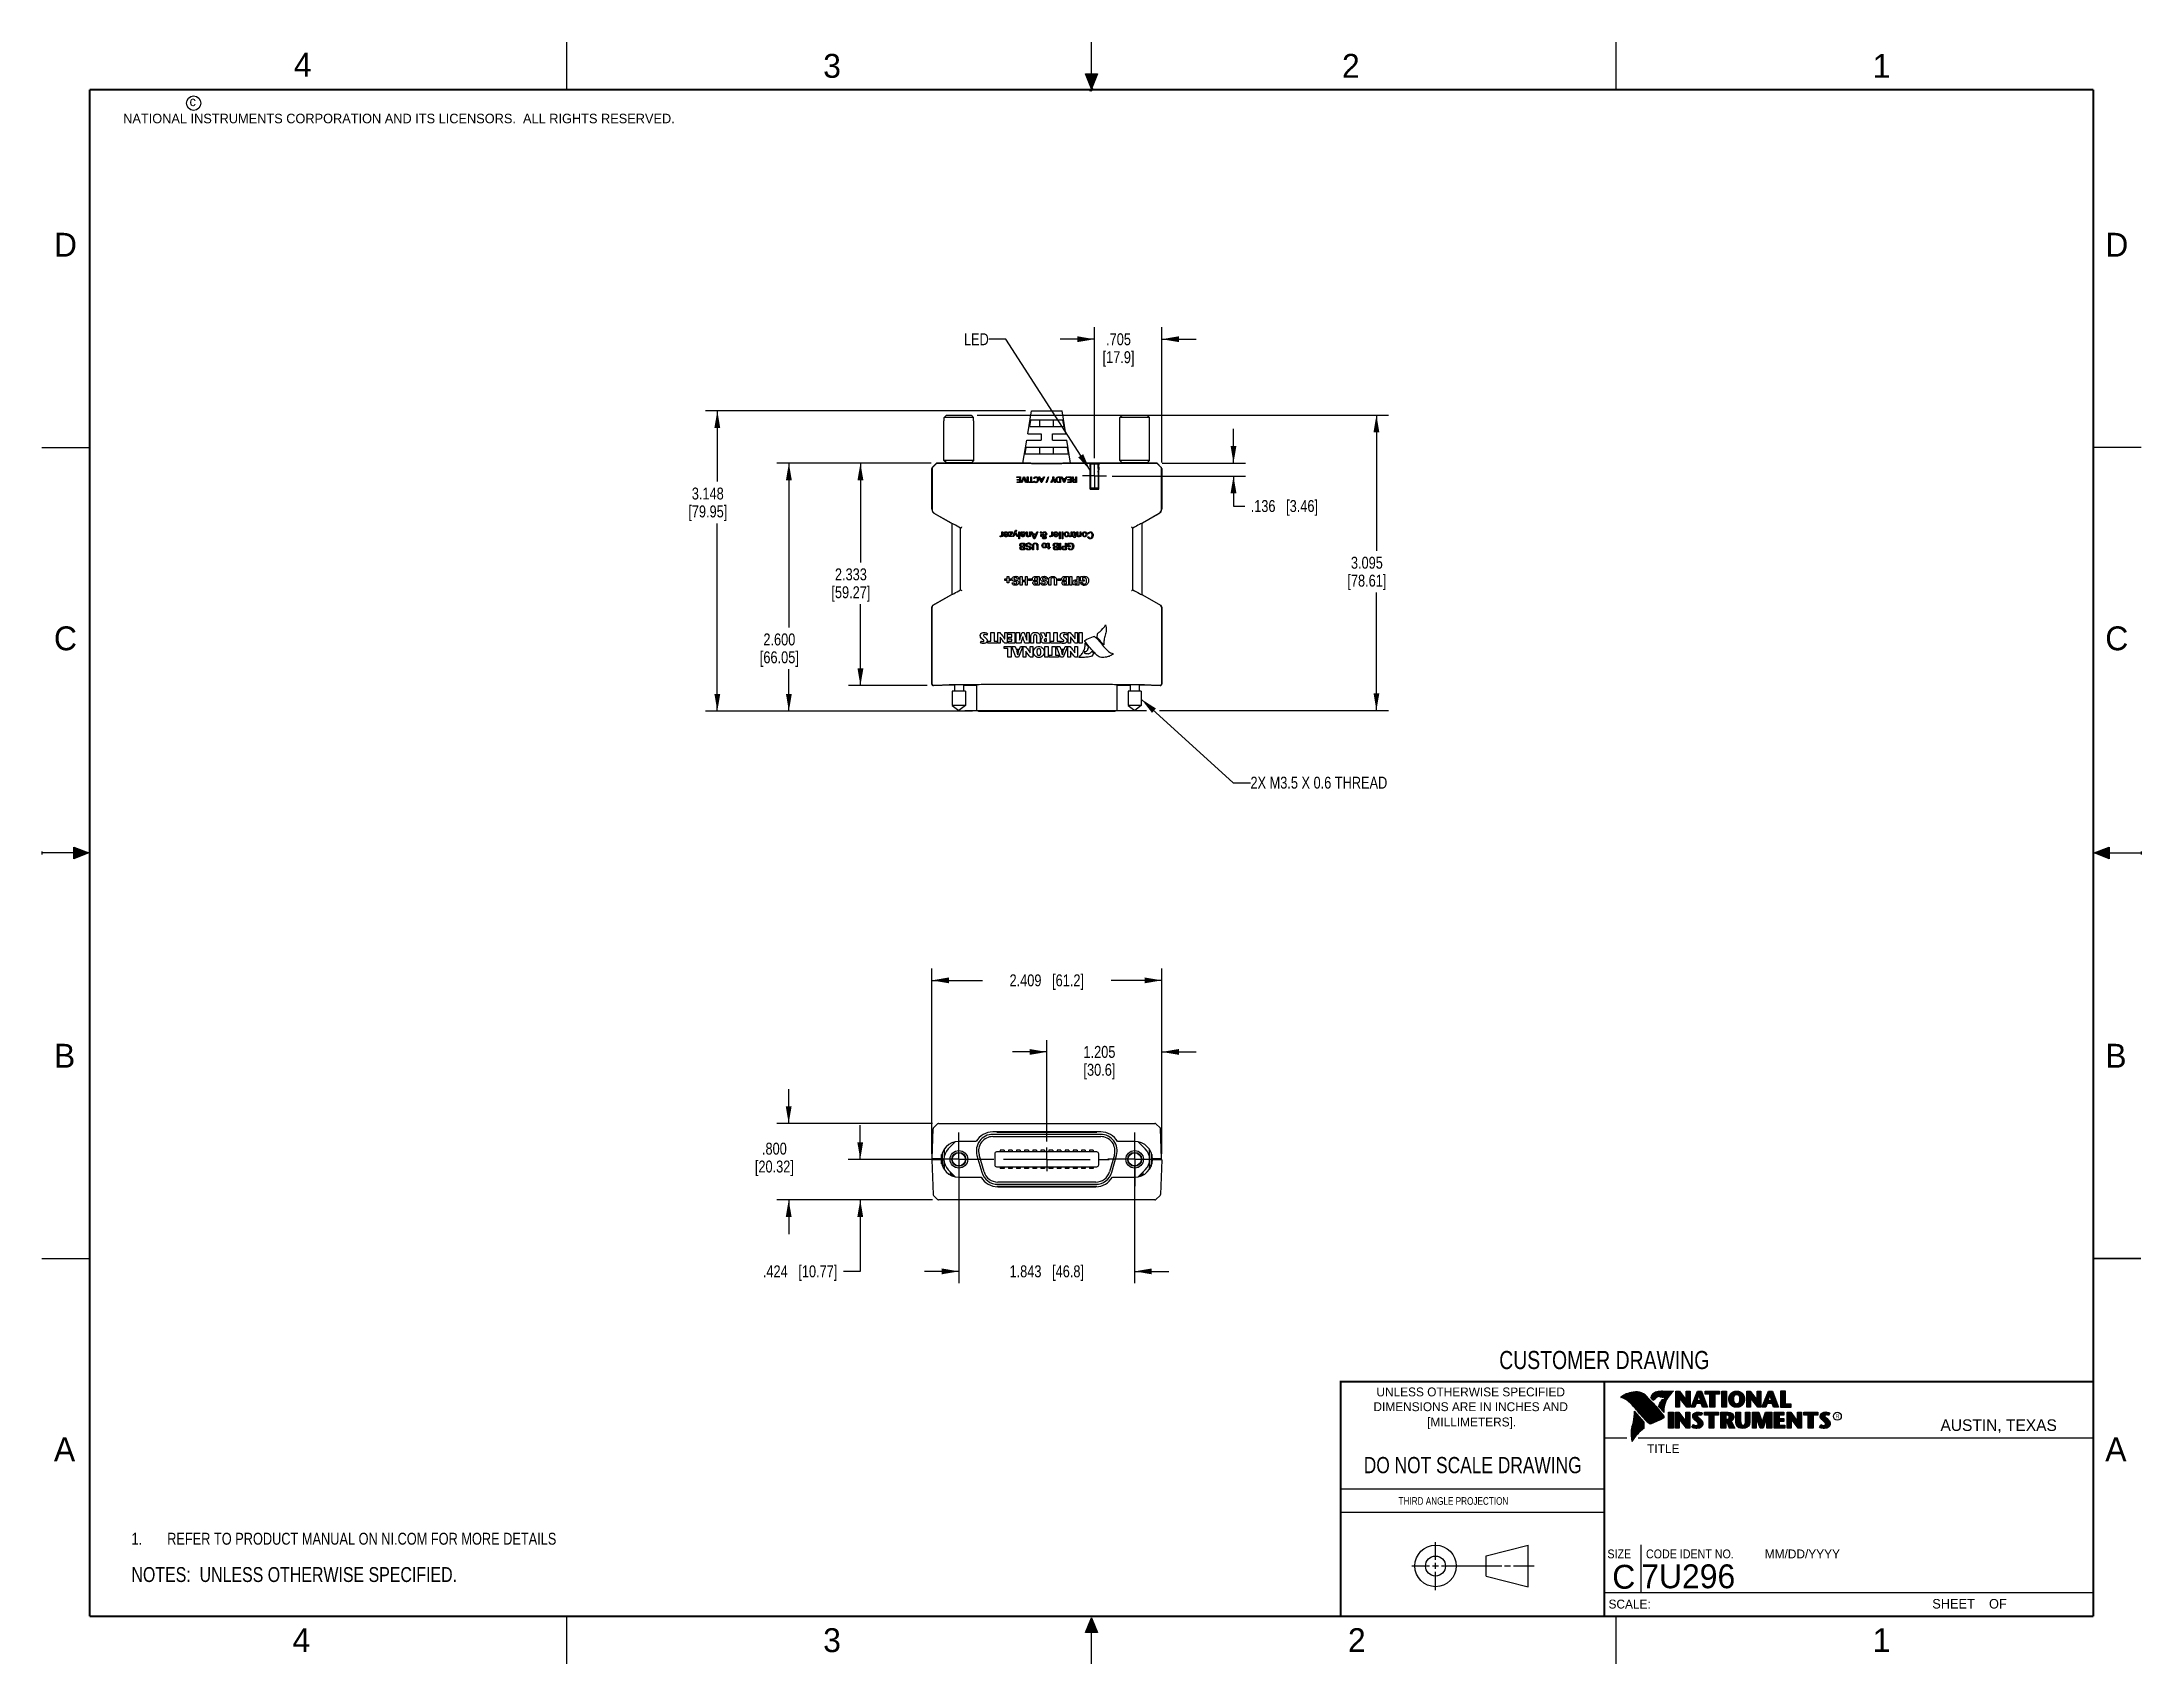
# Model space of a CAD drawing. Header units: inches. Extents: x 0 to 22, y 0 to 17.
import ezdxf

# ---------------------------------------------------------------- set-up
doc = ezdxf.new("R2010")
doc.units = ezdxf.units.IN
doc.header["$LTSCALE"] = 1.21
doc.header["$MEASUREMENT"] = 0
doc.linetypes.add('CENTER', pattern=[0.6, 0.375, -0.075, 0.075, -0.075])
doc.layers.get('0').update_dxf_attribs({"linetype": 'CONTINUOUS'})
for name, color, linetype in [('02___PRT_ALL_AXES', 7, 'CONTINUOUS'), ('DEFAULT_1', 7, 'CENTER'), ('DETAIL', 7, 'CONTINUOUS'), ('DIMENSIONS', 7, 'CONTINUOUS')]:
    doc.layers.add(name, color=color, linetype=linetype)
doc.styles.get("Standard").update_dxf_attribs({"font": 'txt', "width": 0.8})
doc.styles.add('TEXTSTYLE_2', font='txt')
doc.styles.add('TEXTSTYLE_3', font='txt', dxfattribs={"width": 0.9})
doc.dimstyles.new('DIMSTYLE_1', dxfattribs={"dimtxt": 0.125, "dimasz": 0.18, "dimexe": 0.125, "dimexo": 0.0625, "dimgap": 0.0625, "dimtad": 0, "dimtih": 1, "dimtoh": 1, "dimdec": 3, "dimzin": 4, "dimdsep": 46, "dimtxsty": 'STANDARD', "dimblk": '_FILLED', "dimblk1": '_FILLED', "dimblk2": '_FILLED', "dimcen": 0.09, "dimadec": 0, "dimazin": 0, "dimtp": 0.001, "dimtm": 0.001, "dimtfac": 1, "dimtdec": 3, "dimtofl": 0, "dimtmove": 0, "dimatfit": 3, "dimldrblk": '_FILLED', "dimfxl": 1, "dimtolj": 1, "dimtzin": 4, "dimarcsym": 0})
doc.dimstyles.get("Standard").update_dxf_attribs({"dimtxt": 0.125, "dimasz": 0.18, "dimexe": 0.125, "dimexo": 0.0625, "dimgap": 0.09, "dimtad": 0, "dimtih": 1, "dimtoh": 1, "dimdec": 3, "dimzin": 4, "dimdsep": 46, "dimtxsty": 'STANDARD', "dimblk": '_FILLED', "dimblk1": '_FILLED', "dimblk2": '_FILLED', "dimcen": 0.09, "dimadec": 0, "dimazin": 0, "dimtol": 1, "dimtp": 0.01, "dimtm": 0.01, "dimtfac": 1, "dimtdec": 3, "dimtofl": 0, "dimtmove": 0, "dimatfit": 3, "dimldrblk": '_FILLED', "dimfxl": 1, "dimtolj": 1, "dimtzin": 4, "dimarcsym": 0})

msp = doc.modelspace()

# ---------------------------------------------------------------- texts
at = {"color": 2, "linetype": 'CONTINUOUS', "line_spacing_factor": 0.9}
for s, insert, char_height, width, attachment_point, style in [('4', (2.64, 16.8869), 0.25, 0.25, 1, 'TEXTSTYLE_2'), ('3', (8.1875, 16.875), 0.25, 0.25, 1, 'TEXTSTYLE_2'), ('2', (13.625, 16.875), 0.25, 0.25, 1, 'TEXTSTYLE_2'), ('1', (19.1875, 16.875), 0.25, 0.25, 1, 'TEXTSTYLE_2'), ('c', (1.5463, 16.428), 0.1, 0.1, 1, 'TEXTSTYLE_2'), ('NATIONAL INSTRUMENTS CORPORATION AND ITS LICENSORS.  ALL RIGHTS RESERVED.', (0.851, 16.2482), 0.1, 7.3, 1, 'TEXTSTYLE_2'), ('D', (0.125, 15), 0.25, 0.25, 1, 'TEXTSTYLE_2'), ('D', (21.625, 15), 0.25, 0.25, 1, 'TEXTSTYLE_2'), ('C', (0.125, 10.875), 0.25, 0.25, 1, 'TEXTSTYLE_2'), ('C', (21.625, 10.875), 0.25, 0.25, 1, 'TEXTSTYLE_2'), ('B', (0.125, 6.5), 0.25, 0.25, 1, 'TEXTSTYLE_2'), ('B', (21.625, 6.5), 0.25, 0.25, 1, 'TEXTSTYLE_2'), ('UNLESS OTHERWISE SPECIFIED', (14.9742, 2.8979), 0.093, 2.418, 2, 'TEXTSTYLE_2'), ('DIMENSIONS ARE IN INCHES AND', (14.9742, 2.7431), 0.093, 2.604, 2, 'TEXTSTYLE_2'), ('[MILLIMETERS].', (14.9844, 2.5829), 0.093, 1.302, 2, 'TEXTSTYLE_2'), ('R', (18.7972, 2.6166), 0.0418, 0.041753, 1, 'TEXTSTYLE_2'), ('AUSTIN, TEXAS', (19.898, 2.5642), 0.121576, 1.580488, 1, 'TEXTSTYLE_2'), ('A', (0.125, 2.375), 0.25, 0.25, 1, 'TEXTSTYLE_2'), ('TITLE', (16.8235, 2.303), 0.093, 0.465, 1, 'TEXTSTYLE_2'), ('A', (21.625, 2.375), 0.25, 0.25, 1, 'TEXTSTYLE_2'), ('SIZE', (16.407, 1.2002), 0.093, 0.3348, 1, 'TEXTSTYLE_3'), ('CODE IDENT NO.', (16.8114, 1.2002), 0.093, 1.1718, 1, 'TEXTSTYLE_3'), ('MM/DD/YYYY', (18.0565, 1.2002), 0.093, 0.93, 1, 'TEXTSTYLE_2'), ('SCALE:', (16.4187, 0.6745), 0.093, 0.558, 1, 'TEXTSTYLE_2'), ('SHEET    OF', (19.8121, 0.6815), 0.1, 1.1, 1, 'TEXTSTYLE_2'), ('4', (2.625, 0.375), 0.25, 0.25, 1, 'TEXTSTYLE_2'), ('3', (8.1875, 0.375), 0.25, 0.25, 1, 'TEXTSTYLE_2'), ('2', (13.6875, 0.375), 0.25, 0.25, 1, 'TEXTSTYLE_2'), ('1', (19.1875, 0.375), 0.25, 0.25, 1, 'TEXTSTYLE_2')]:
    msp.add_mtext(s, dxfattribs=dict(at, insert=insert, char_height=char_height, width=width, attachment_point=attachment_point, style=style))
at = {"color": 7, "linetype": 'CONTINUOUS', "attachment_point": 2, "line_spacing_factor": 0.9}
for s, insert, char_height, width in [('CUSTOMER DRAWING', (16.3742, 3.2811), 0.19, 2.432), ('DO NOT SCALE DRAWING', (14.9953, 2.1698), 0.17, 2.72)]:
    msp.add_mtext(s, dxfattribs=dict(at, insert=insert, char_height=char_height, width=width))
at = {"color": 2, "linetype": 'CONTINUOUS', "insert": (14.2178, 1.7486), "char_height": 0.08, "width": 1.408, "attachment_point": 1, "line_spacing_factor": 0.9}
msp.add_mtext('THIRD ANGLE PROJECTION', dxfattribs=at)
at = {"color": 7, "linetype": 'CONTINUOUS', "char_height": 0.25, "line_spacing_factor": 0.9, "style": 'TEXTSTYLE_2'}
for s, insert, width, attachment_point in [('C', (16.5785, 1.0393), 0.25, 2), ('7U296', (16.7614, 1.0441), 1.25, 1)]:
    msp.add_mtext(s, dxfattribs=dict(at, insert=insert, width=width, attachment_point=attachment_point))
at = {"layer": 'DETAIL', "color": 2, "linetype": 'CONTINUOUS', "char_height": 0.125, "line_spacing_factor": 0.9}
for s, insert, width, attachment_point in [('LED', (9.9232, 13.9474), 0.3, 3), ('2X M3.5 X 0.6 THREAD', (12.6657, 9.2996), 2, 1)]:
    msp.add_mtext(s, dxfattribs=dict(at, insert=insert, width=width, attachment_point=attachment_point))

# ---------------------------------------------------------------- blocks, each defined once
blk = doc.blocks.new('SYMBOL_9_BL0', base_point=(3.625, 1.312))
at = {"color": 2, "linetype": 'CONTINUOUS', "width": 0.8}
for s, p in [('1.', (0.938, 1.25)), ('REFER TO PRODUCT MANUAL ON NI.COM FOR MORE DETAILS', (1.312, 1.25))]:
    blk.add_text(s, height=0.125, dxfattribs=at).set_placement(p)
blk = doc.blocks.new('_FILLED')
at = {"color": 0, "linetype": 'BYBLOCK'}
blk.add_solid([(0, 0), (-1, 0.17), (-1, -0.17)], dxfattribs=at)
blk = doc.blocks.new('*D0')
at = {"layer": 'DIMENSIONS', "color": 2, "linetype": 'CONTINUOUS'}
for p, q in [((9.61, 5.227), (9.61, 3.99)), ((11.452, 5.227), (11.452, 3.99)), ((9.61, 4.115), (9.25, 4.115)), ((11.452, 4.115), (11.812, 4.115))]:
    blk.add_line(p, q, dxfattribs=at)
at = {"layer": 'DIMENSIONS', "color": 2, "linetype": 'CONTINUOUS', "xscale": 0.18, "yscale": 0.18, "zscale": 0.18}
blk.add_blockref('_FILLED', (9.61, 4.115), dxfattribs=at)
at = {"layer": 'DIMENSIONS', "color": 2, "linetype": 'CONTINUOUS', "xscale": 0.18, "yscale": 0.18, "zscale": 0.18, "rotation": 180}
blk.add_blockref('_FILLED', (11.452, 4.115), dxfattribs=at)
at = {"layer": 'DIMENSIONS', "color": 2, "linetype": 'CONTINUOUS', "insert": (10.531, 4.178), "char_height": 0.125, "width": 1.225, "attachment_point": 2, "line_spacing_factor": 0.9}
blk.add_mtext('1.843{\\Ftxt.shx;\\W1.000000;\\H0.125000; }[46.8]', dxfattribs=at)
blk = doc.blocks.new('*D1')
at = {"layer": 'DIMENSIONS', "color": 2, "linetype": 'CONTINUOUS'}
for p, q in [((8.576, 5.289), (8.576, 5.649)), ((9.34, 5.289), (8.451, 5.289)), ((9.335, 4.865), (8.451, 4.865)), ((8.576, 4.865), (8.576, 4.115)), ((8.576, 4.115), (8.399, 4.115))]:
    blk.add_line(p, q, dxfattribs=at)
at = {"layer": 'DIMENSIONS', "color": 2, "linetype": 'CONTINUOUS', "xscale": 0.18, "yscale": 0.18, "zscale": 0.18}
for p, rotation in [((8.576, 5.289), 270), ((8.576, 4.865), 90)]:
    blk.add_blockref('_FILLED', p, dxfattribs=dict(at, rotation=rotation))
at = {"layer": 'DIMENSIONS', "color": 2, "linetype": 'CONTINUOUS', "insert": (8.336, 4.178), "char_height": 0.125, "width": 1.225, "attachment_point": 3, "line_spacing_factor": 0.9}
blk.add_mtext('.424{\\Ftxt.shx;\\W1.000000;\\H0.125000; }[10.77]', dxfattribs=at)
blk = doc.blocks.new('*D2')
at = {"layer": 'DIMENSIONS', "color": 2, "linetype": 'CONTINUOUS'}
for p, q in [((7.826, 5.665), (7.826, 6.025)), ((9.335, 5.665), (7.701, 5.665)), ((9.335, 4.865), (7.701, 4.865)), ((7.826, 4.865), (7.826, 4.505))]:
    blk.add_line(p, q, dxfattribs=at)
at = {"layer": 'DIMENSIONS', "color": 2, "linetype": 'CONTINUOUS', "xscale": 0.18, "yscale": 0.18, "zscale": 0.18}
for p, rotation in [((7.826, 5.665), 270), ((7.826, 4.865), 90)]:
    blk.add_blockref('_FILLED', p, dxfattribs=dict(at, rotation=rotation))
at = {"layer": 'DIMENSIONS', "color": 2, "linetype": 'CONTINUOUS', "insert": (7.676, 5.464), "char_height": 0.125, "width": 0.7, "attachment_point": 2, "line_spacing_factor": 0.9}
blk.add_mtext('.800\\P[20.32]', dxfattribs=at)
blk = doc.blocks.new('*D3')
at = {"layer": 'DIMENSIONS', "color": 2, "linetype": 'CONTINUOUS'}
for p, q in [((10.531, 6.415), (10.171, 6.415)), ((10.531, 5.477), (10.531, 6.54)), ((11.736, 5.347), (11.736, 6.54)), ((11.736, 6.415), (12.096, 6.415))]:
    blk.add_line(p, q, dxfattribs=at)
at = {"layer": 'DIMENSIONS', "color": 2, "linetype": 'CONTINUOUS', "xscale": 0.18, "yscale": 0.18, "zscale": 0.18}
blk.add_blockref('_FILLED', (10.531, 6.415), dxfattribs=at)
at = {"layer": 'DIMENSIONS', "color": 2, "linetype": 'CONTINUOUS', "xscale": 0.18, "yscale": 0.18, "zscale": 0.18, "rotation": 180}
blk.add_blockref('_FILLED', (11.736, 6.415), dxfattribs=at)
at = {"layer": 'DIMENSIONS', "color": 2, "linetype": 'CONTINUOUS', "insert": (11.083, 6.478), "char_height": 0.125, "width": 0.6, "attachment_point": 2, "line_spacing_factor": 0.9}
blk.add_mtext('1.205\\P[30.6]', dxfattribs=at)
blk = doc.blocks.new('*D4')
at = {"layer": 'DIMENSIONS', "color": 2, "linetype": 'CONTINUOUS'}
for p, q in [((9.326, 5.347), (9.326, 7.29)), ((11.736, 5.347), (11.736, 7.29)), ((9.326, 7.165), (9.856, 7.165)), ((11.736, 7.165), (11.206, 7.165))]:
    blk.add_line(p, q, dxfattribs=at)
at = {"layer": 'DIMENSIONS', "color": 2, "linetype": 'CONTINUOUS', "xscale": 0.18, "yscale": 0.18, "zscale": 0.18, "rotation": 180}
blk.add_blockref('_FILLED', (9.326, 7.165), dxfattribs=at)
at = {"layer": 'DIMENSIONS', "color": 2, "linetype": 'CONTINUOUS', "xscale": 0.18, "yscale": 0.18, "zscale": 0.18}
blk.add_blockref('_FILLED', (11.736, 7.165), dxfattribs=at)
at = {"layer": 'DIMENSIONS', "color": 2, "linetype": 'CONTINUOUS', "insert": (10.531, 7.228), "char_height": 0.125, "width": 1.225, "attachment_point": 2, "line_spacing_factor": 0.9}
blk.add_mtext('2.409{\\Ftxt.shx;\\W1.000000;\\H0.125000; }[61.2]', dxfattribs=at)
blk = doc.blocks.new('*D5')
at = {"layer": 'DIMENSIONS', "color": 2, "linetype": 'CONTINUOUS'}
for p, q in [((9.32, 12.587), (8.453, 12.587)), ((8.578, 12.587), (8.578, 11.546)), ((8.578, 10.254), (8.578, 11.108)), ((9.279, 10.254), (8.453, 10.254))]:
    blk.add_line(p, q, dxfattribs=at)
at = {"layer": 'DIMENSIONS', "color": 2, "linetype": 'CONTINUOUS', "xscale": 0.18, "yscale": 0.18, "zscale": 0.18}
for p, rotation in [((8.578, 12.587), 90), ((8.578, 10.254), 270)]:
    blk.add_blockref('_FILLED', p, dxfattribs=dict(at, rotation=rotation))
at = {"layer": 'DIMENSIONS', "color": 2, "linetype": 'CONTINUOUS', "insert": (8.478, 11.483), "char_height": 0.125, "width": 0.7, "attachment_point": 2, "line_spacing_factor": 0.9}
blk.add_mtext('2.333\\P[59.27]', dxfattribs=at)
blk = doc.blocks.new('*D6')
at = {"layer": 'DIMENSIONS', "color": 2, "linetype": 'CONTINUOUS'}
for p, q in [((9.32, 12.587), (7.703, 12.587)), ((7.828, 12.587), (7.828, 10.863)), ((7.828, 9.987), (7.828, 10.426)), ((9.754, 9.987), (7.703, 9.987))]:
    blk.add_line(p, q, dxfattribs=at)
at = {"layer": 'DIMENSIONS', "color": 2, "linetype": 'CONTINUOUS', "xscale": 0.18, "yscale": 0.18, "zscale": 0.18}
for p, rotation in [((7.828, 12.587), 90), ((7.828, 9.987), 270)]:
    blk.add_blockref('_FILLED', p, dxfattribs=dict(at, rotation=rotation))
at = {"layer": 'DIMENSIONS', "color": 2, "linetype": 'CONTINUOUS', "insert": (7.728, 10.801), "char_height": 0.125, "width": 0.7, "attachment_point": 2, "line_spacing_factor": 0.9}
blk.add_mtext('2.600\\P[66.05]', dxfattribs=at)
blk = doc.blocks.new('*D7')
at = {"layer": 'DIMENSIONS', "color": 2, "linetype": 'CONTINUOUS'}
for p, q in [((10.309, 13.135), (6.953, 13.135)), ((7.078, 13.135), (7.078, 12.392)), ((7.078, 9.987), (7.078, 11.955)), ((9.754, 9.987), (6.953, 9.987))]:
    blk.add_line(p, q, dxfattribs=at)
at = {"layer": 'DIMENSIONS', "color": 2, "linetype": 'CONTINUOUS', "xscale": 0.18, "yscale": 0.18, "zscale": 0.18}
for p, rotation in [((7.078, 13.135), 90), ((7.078, 9.987), 270)]:
    blk.add_blockref('_FILLED', p, dxfattribs=dict(at, rotation=rotation))
at = {"layer": 'DIMENSIONS', "color": 2, "linetype": 'CONTINUOUS', "insert": (6.978, 12.33), "char_height": 0.125, "width": 0.7, "attachment_point": 2, "line_spacing_factor": 0.9}
blk.add_mtext('3.148\\P[79.95]', dxfattribs=at)
blk = doc.blocks.new('*D8')
at = {"layer": 'DIMENSIONS', "color": 2, "linetype": 'CONTINUOUS'}
for p, q in [((9.801, 13.09), (14.111, 13.09)), ((13.986, 13.09), (13.986, 11.667)), ((13.986, 9.995), (13.986, 11.23)), ((9.672, 9.995), (11.575, 9.995)), ((11.713, 9.995), (14.111, 9.995))]:
    blk.add_line(p, q, dxfattribs=at)
at = {"layer": 'DIMENSIONS', "color": 2, "linetype": 'CONTINUOUS', "xscale": 0.18, "yscale": 0.18, "zscale": 0.18}
for p, rotation in [((13.986, 13.09), 90), ((13.986, 9.995), 270)]:
    blk.add_blockref('_FILLED', p, dxfattribs=dict(at, rotation=rotation))
at = {"layer": 'DIMENSIONS', "color": 2, "linetype": 'CONTINUOUS', "insert": (13.886, 11.605), "char_height": 0.125, "width": 0.7, "attachment_point": 2, "line_spacing_factor": 0.9}
blk.add_mtext('3.095\\P[78.61]', dxfattribs=at)
blk = doc.blocks.new('*D9')
at = {"layer": 'DIMENSIONS', "color": 2, "linetype": 'CONTINUOUS'}
for p, q in [((12.488, 12.587), (12.488, 12.947)), ((11.742, 12.587), (12.613, 12.587)), ((11.218, 12.451), (12.613, 12.451)), ((12.488, 12.451), (12.488, 12.136)), ((12.488, 12.136), (12.606, 12.136))]:
    blk.add_line(p, q, dxfattribs=at)
at = {"layer": 'DIMENSIONS', "color": 2, "linetype": 'CONTINUOUS', "xscale": 0.18, "yscale": 0.18, "zscale": 0.18}
for p, rotation in [((12.488, 12.587), 270), ((12.488, 12.451), 90)]:
    blk.add_blockref('_FILLED', p, dxfattribs=dict(at, rotation=rotation))
at = {"layer": 'DIMENSIONS', "color": 2, "linetype": 'CONTINUOUS', "insert": (12.668, 12.199), "char_height": 0.125, "width": 1.125, "attachment_point": 1, "line_spacing_factor": 0.9}
blk.add_mtext('.136{\\Ftxt.shx;\\W1.000000;\\H0.125000; }[3.46]', dxfattribs=at)
blk = doc.blocks.new('*D10')
at = {"layer": 'DIMENSIONS', "color": 2, "linetype": 'CONTINUOUS'}
for p, q in [((11.031, 13.885), (10.671, 13.885)), ((11.031, 12.639), (11.031, 14.01)), ((11.736, 12.594), (11.736, 14.01)), ((11.736, 13.885), (12.096, 13.885))]:
    blk.add_line(p, q, dxfattribs=at)
at = {"layer": 'DIMENSIONS', "color": 2, "linetype": 'CONTINUOUS', "xscale": 0.18, "yscale": 0.18, "zscale": 0.18}
blk.add_blockref('_FILLED', (11.031, 13.885), dxfattribs=at)
at = {"layer": 'DIMENSIONS', "color": 2, "linetype": 'CONTINUOUS', "xscale": 0.18, "yscale": 0.18, "zscale": 0.18, "rotation": 180}
blk.add_blockref('_FILLED', (11.736, 13.885), dxfattribs=at)
at = {"layer": 'DIMENSIONS', "color": 2, "linetype": 'CONTINUOUS', "insert": (11.283, 13.947), "char_height": 0.125, "width": 0.6, "attachment_point": 2, "line_spacing_factor": 0.9}
blk.add_mtext('.705\\P[17.9]', dxfattribs=at)
blk = doc.blocks.new('SYMBOL_4_BL1', base_point=(3.1215, 0.9375))
at = {"layer": 'DETAIL', "color": 2, "linetype": 'CONTINUOUS', "width": 0.8}
blk.add_text('NOTES:  UNLESS OTHERWISE SPECIFIED.', height=0.156, dxfattribs=at).set_placement((0.9375, 0.8595))

# ---------------------------------------------------------------- dimensions: what is measured, and where the dimension line sits
at = {"layer": 'DIMENSIONS', "color": 2, "linetype": 'CONTINUOUS'}
for base, p1, p2, picture, middle in [((11.7357, 13.8849), (11.0308, 12.5764), (11.7357, 12.5312), '*D10', (11.3833, 13.7911)), ((11.7357, 6.4155), (10.5308, 5.4143), (11.7357, 5.2845), '*D3', (11.1333, 6.3217)), ((11.45234, 4.11547), (9.60982, 5.28947), (11.45234, 5.28952), '*D0', (10.53108, 4.11547))]:
    dim = msp.add_linear_dim(base=base, p1=p1, p2=p2, dimstyle='DIMSTYLE_1', dxfattribs=at)
    dim.commit()
    dim.dimension.update_dxf_attribs({"geometry": picture, "text_midpoint": middle, "dimtype": 160})
for base, p1, p2, angle, picture, middle in [((7.0781, 9.9871), (10.3711, 13.1349), (9.8165, 9.9871), 270, '*D7', (7.0781, 12.1734)), ((13.9857, 9.9949), (9.7387, 13.0899), (9.6098, 9.9949), 270, '*D8', (13.9857, 11.4486)), ((12.4883, 12.5875), (11.1559, 12.4513), (11.6795, 12.5875), 90, '*D9', (13.2308, 12.1363)), ((7.8281, 9.9871), (9.3827, 12.5875), (9.8165, 9.9871), 270, '*D6', (7.8281, 10.6443)), ((8.5781, 10.2542), (9.3827, 12.5875), (9.3414, 10.2542), 270, '*D5', (8.5781, 11.3271)), ((9.3264, 7.1655), (11.7357, 5.2845), (9.3264, 5.2846), 180, '*D4', (10.5311, 7.1655)), ((7.8263, 5.6655), (9.3971, 4.8655), (9.3971, 5.6655), 90, '*D2', (7.8263, 5.3078)), ((8.5763, 4.8655), (9.4023, 5.2895), (9.3971, 4.8655), 270, '*D1', (7.7239, 4.1155))]:
    dim = msp.add_linear_dim(base=base, p1=p1, p2=p2, angle=angle, dimstyle='DIMSTYLE_1', dxfattribs=at)
    dim.commit()
    dim.dimension.update_dxf_attribs({"geometry": picture, "text_midpoint": middle, "dimtype": 160})

# ---------------------------------------------------------------- hatches: boundary and pattern name
at = {"linetype": 'CONTINUOUS'}
for points in [[(11, 16.51), (10.9375, 16.6663), (11.0625, 16.6663)], [(0.3337, 8.5625), (0.49, 8.5), (0.3337, 8.4375)], [(21.6663, 8.5625), (21.6663, 8.4375), (21.51, 8.5)], [(10.9375, 0.3287), (11, 0.485), (11.0625, 0.3287)]]:
    msp.add_hatch(color=2, dxfattribs=at).paths.add_polyline_path(points)

# ---------------------------------------------------------------- linework, layer by layer
at = {"color": 2, "linetype": 'CONTINUOUS'}
for p, q in [((5.5, 16.5), (5.5, 17)), ((11, 16.485), (11, 17)), ((16.5, 16.5), (16.5, 17)), ((11, 16.51), (10.9375, 16.6663)), ((10.9375, 16.6663), (11.0625, 16.6663)), ((11.015, 16.515), (10.985, 16.485)), ((10.985, 16.485), (11, 16.515)), ((11.0625, 16.6663), (11, 16.51)), ((11, 16.485), (11.015, 16.515)), ((0, 12.75), (0.5, 12.75)), ((22, 12.75), (21.5, 12.75)), ((0, 8.515), (0, 8.485)), ((0.49, 8.5), (0, 8.5)), ((0.3337, 8.4375), (0.3337, 8.5625)), ((0.3337, 8.5625), (0.49, 8.5)), ((0.49, 8.5), (0.3337, 8.4375)), ((21.51, 8.5), (21.6663, 8.5625)), ((21.51, 8.5), (22, 8.5)), ((21.6663, 8.4375), (21.51, 8.5)), ((21.6663, 8.5625), (21.6663, 8.4375)), ((22, 8.515), (22, 8.485)), ((0, 4.25), (0.5, 4.25)), ((16.375, 2.96), (21.5, 2.96)), ((16.5578, 2.796), (16.5578, 2.7989)), ((16.5646, 2.7936), (16.5646, 2.8033)), ((16.5714, 2.7909), (16.5714, 2.8075)), ((16.5782, 2.788), (16.5782, 2.8116)), ((16.5851, 2.7849), (16.5851, 2.8154)), ((16.5919, 2.7815), (16.5919, 2.819)), ((16.5987, 2.7778), (16.5987, 2.8221)), ((16.6055, 2.7738), (16.6055, 2.8249)), ((16.6124, 2.7696), (16.6124, 2.8276)), ((16.6192, 2.765), (16.6192, 2.8301)), ((16.626, 2.7601), (16.626, 2.8325)), ((16.6329, 2.7549), (16.6329, 2.8347)), ((16.6397, 2.7492), (16.6397, 2.8367)), ((16.6465, 2.7431), (16.6465, 2.8386)), ((16.6533, 2.7366), (16.6533, 2.8403)), ((16.6602, 2.7295), (16.6602, 2.8419)), ((16.667, 2.7221), (16.667, 2.8435)), ((16.6738, 2.7146), (16.6738, 2.8449)), ((16.6806, 2.707), (16.6806, 2.8459)), ((16.6875, 2.6995), (16.6875, 2.8467)), ((16.7939, 2.533), (16.6919, 2.6489)), ((16.6943, 2.6918), (16.6943, 2.8472)), ((16.7011, 2.6841), (16.7011, 2.8474)), ((16.708, 2.6764), (16.708, 2.8474)), ((16.7148, 2.6685), (16.7148, 2.847)), ((16.7216, 2.6607), (16.7216, 2.8465)), ((16.7284, 2.6527), (16.7284, 2.8456)), ((16.7353, 2.6447), (16.7353, 2.8445)), ((16.7421, 2.6366), (16.7421, 2.8431)), ((16.7489, 2.6285), (16.7489, 2.8417)), ((16.7557, 2.6204), (16.7557, 2.84)), ((16.7626, 2.6125), (16.7626, 2.8378)), ((16.7694, 2.6046), (16.7694, 2.8352)), ((16.7762, 2.5968), (16.7762, 2.8321)), ((16.7831, 2.5891), (16.7831, 2.8284)), ((16.7899, 2.5815), (16.7899, 2.8242)), ((16.7967, 2.5739), (16.7967, 2.8193)), ((16.8035, 2.5665), (16.8035, 2.8136)), ((16.8104, 2.5591), (16.8104, 2.807)), ((16.8172, 2.5519), (16.8172, 2.7996)), ((16.824, 2.5447), (16.824, 2.7924)), ((16.8308, 2.5375), (16.8308, 2.7853)), ((16.8377, 2.5314), (16.8377, 2.7781)), ((16.8445, 2.5262), (16.8445, 2.7709)), ((16.8513, 2.523), (16.8513, 2.7637)), ((16.8581, 2.5224), (16.8581, 2.7565)), ((16.8864, 2.7664), (16.8632, 2.7937)), ((16.865, 2.5241), (16.865, 2.7493)), ((16.8877, 2.7723), (16.8682, 2.7952)), ((16.8718, 2.791), (16.8718, 2.8085)), ((16.8718, 2.527), (16.8718, 2.7421)), ((16.8786, 2.783), (16.8786, 2.8206)), ((16.8786, 2.5298), (16.8786, 2.7348)), ((16.8855, 2.7749), (16.8855, 2.8281)), ((16.8855, 2.5327), (16.8855, 2.727)), ((16.8923, 2.7747), (16.8923, 2.8335)), ((16.8923, 2.5356), (16.8923, 2.7187)), ((16.8991, 2.7788), (16.8991, 2.8375)), ((16.8991, 2.5385), (16.8991, 2.7104)), ((16.9059, 2.7837), (16.9059, 2.8408)), ((16.9059, 2.5415), (16.9059, 2.7022)), ((16.9128, 2.7896), (16.9128, 2.8436)), ((16.9128, 2.5446), (16.9128, 2.6939)), ((16.9196, 2.7966), (16.9196, 2.8459)), ((16.9196, 2.5477), (16.9196, 2.6856)), ((16.9264, 2.8018), (16.9264, 2.8477)), ((16.9264, 2.5508), (16.9264, 2.6774)), ((16.9332, 2.8053), (16.9332, 2.849)), ((16.9332, 2.554), (16.9332, 2.6691)), ((16.9401, 2.8077), (16.9401, 2.8499)), ((16.9401, 2.5573), (16.9401, 2.6608)), ((16.9616, 2.6797), (16.9434, 2.7005)), ((16.9469, 2.8082), (16.9469, 2.8509)), ((16.9469, 2.5606), (16.9469, 2.6526)), ((16.9653, 2.6828), (16.9492, 2.7013)), ((16.9537, 2.8069), (16.9537, 2.8518)), ((16.9537, 2.696), (16.9537, 2.7109)), ((16.9537, 2.5639), (16.9537, 2.6443)), ((16.9606, 2.8048), (16.9606, 2.8525)), ((16.9606, 2.6882), (16.9606, 2.7266)), ((16.9674, 2.8034), (16.9674, 2.8531)), ((16.9674, 2.6802), (16.9674, 2.7444)), ((16.9742, 2.8027), (16.9742, 2.8536)), ((16.9742, 2.672), (16.9742, 2.7568)), ((16.981, 2.8023), (16.981, 2.854)), ((16.981, 2.664), (16.981, 2.7634)), ((16.9838, 2.8589), (17.0997, 2.8607)), ((16.9839, 2.8541), (17.087, 2.8557)), ((16.9879, 2.802), (16.9879, 2.8542)), ((16.9879, 2.6563), (16.9879, 2.7665)), ((16.999, 2.637), (16.9946, 2.6418)), ((16.9947, 2.8019), (16.9947, 2.8543)), ((16.9947, 2.6748), (16.9947, 2.7683)), ((17.0015, 2.8005), (17.0015, 2.8544)), ((17.0015, 2.7195), (17.0015, 2.7694)), ((17.0083, 2.7963), (17.0083, 2.8545)), ((17.0083, 2.7388), (17.0083, 2.7698)), ((17.0152, 2.755), (17.0152, 2.8546)), ((17.022, 2.7691), (17.022, 2.8547)), ((17.0288, 2.7817), (17.0288, 2.8548)), ((17.0357, 2.7931), (17.0357, 2.8549)), ((17.0425, 2.8035), (17.0425, 2.855)), ((17.0493, 2.8131), (17.0493, 2.8551)), ((17.0561, 2.822), (17.0561, 2.8552)), ((17.063, 2.8303), (17.063, 2.8553)), ((17.0698, 2.8381), (17.0698, 2.8554)), ((17.0766, 2.8454), (17.0766, 2.8555)), ((17.1243, 2.8592), (17.1609, 2.8592)), ((17.1243, 2.6915), (17.1243, 2.8592)), ((17.1637, 2.6915), (17.1243, 2.6915)), ((17.1291, 2.8543), (17.1585, 2.8543)), ((17.1291, 2.6963), (17.1291, 2.8543)), ((17.1589, 2.6963), (17.1291, 2.6963)), ((17.1381, 2.6963), (17.1381, 2.8543)), ((17.1447, 2.6963), (17.1447, 2.8543)), ((17.1514, 2.6963), (17.1514, 2.8543)), ((17.1589, 2.8042), (17.1581, 2.8543)), ((17.1585, 2.8543), (17.2383, 2.7492)), ((17.2418, 2.6963), (17.1589, 2.8042)), ((17.1589, 2.8042), (17.1589, 2.6963)), ((17.1609, 2.8592), (17.2334, 2.7636)), ((17.2395, 2.6915), (17.1637, 2.7899)), ((17.1637, 2.7899), (17.1637, 2.6915)), ((17.1648, 2.7965), (17.1648, 2.8461)), ((17.1714, 2.7879), (17.1714, 2.8373)), ((17.1781, 2.7792), (17.1781, 2.8285)), ((17.1848, 2.7705), (17.1848, 2.8197)), ((17.1915, 2.7618), (17.1915, 2.8109)), ((17.1981, 2.7531), (17.1981, 2.8021)), ((17.2048, 2.7445), (17.2048, 2.7933)), ((17.2115, 2.7358), (17.2115, 2.7845)), ((17.2182, 2.7271), (17.2182, 2.7757)), ((17.2248, 2.7184), (17.2248, 2.7669)), ((17.2315, 2.7098), (17.2315, 2.7581)), ((17.2334, 2.8592), (17.2732, 2.8592)), ((17.2334, 2.7636), (17.2334, 2.8592)), ((17.2382, 2.7011), (17.2383, 2.7492)), ((17.2383, 2.8543), (17.2684, 2.8543)), ((17.2383, 2.7492), (17.2383, 2.8543)), ((17.2732, 2.6915), (17.2395, 2.6915)), ((17.2684, 2.6963), (17.2418, 2.6963)), ((17.2449, 2.6963), (17.2449, 2.8543)), ((17.2515, 2.6963), (17.2515, 2.8543)), ((17.2582, 2.6963), (17.2582, 2.8543)), ((17.2649, 2.6963), (17.2649, 2.8543)), ((17.2684, 2.8543), (17.2684, 2.6963)), ((17.2732, 2.8592), (17.2732, 2.6915)), ((17.2831, 2.6915), (17.3516, 2.8591)), ((17.3228, 2.6915), (17.2831, 2.6915)), ((17.2903, 2.6964), (17.3548, 2.8542)), ((17.3195, 2.6964), (17.2903, 2.6964)), ((17.2983, 2.6964), (17.2983, 2.7158)), ((17.3049, 2.6964), (17.3049, 2.7322)), ((17.3116, 2.6964), (17.3116, 2.7485)), ((17.3183, 2.6964), (17.3183, 2.7648)), ((17.3356, 2.7364), (17.3195, 2.6964)), ((17.3388, 2.7316), (17.3228, 2.6915)), ((17.325, 2.7101), (17.325, 2.7812)), ((17.3316, 2.7267), (17.3316, 2.7975)), ((17.394, 2.7364), (17.3356, 2.7364)), ((17.3383, 2.7364), (17.3383, 2.8138)), ((17.3905, 2.7316), (17.3388, 2.7316)), ((17.3409, 2.7533), (17.3624, 2.8228)), ((17.389, 2.7533), (17.3409, 2.7533)), ((17.345, 2.7666), (17.345, 2.8302)), ((17.345, 2.7364), (17.345, 2.7533)), ((17.3475, 2.7581), (17.3659, 2.8179)), ((17.3827, 2.7581), (17.3475, 2.7581)), ((17.3516, 2.8591), (17.3938, 2.8591)), ((17.3517, 2.7882), (17.3517, 2.8465)), ((17.3517, 2.7364), (17.3517, 2.7533)), ((17.3548, 2.8542), (17.3905, 2.8542)), ((17.3583, 2.8098), (17.3583, 2.8542)), ((17.3583, 2.7364), (17.3583, 2.7533)), ((17.3624, 2.8228), (17.3701, 2.8228)), ((17.365, 2.8228), (17.365, 2.8542)), ((17.365, 2.7364), (17.365, 2.7533)), ((17.3659, 2.8179), (17.3664, 2.8179)), ((17.3664, 2.8179), (17.3827, 2.7581)), ((17.3701, 2.8228), (17.389, 2.7533)), ((17.3717, 2.817), (17.3717, 2.8542)), ((17.3717, 2.7364), (17.3717, 2.7533)), ((17.3784, 2.7925), (17.3784, 2.8542)), ((17.3784, 2.7364), (17.3784, 2.7533)), ((17.385, 2.7679), (17.385, 2.8542)), ((17.385, 2.7364), (17.385, 2.7533)), ((17.3905, 2.8542), (17.4504, 2.6964)), ((17.4039, 2.6915), (17.3905, 2.7316)), ((17.3917, 2.7364), (17.3917, 2.851)), ((17.3938, 2.8591), (17.4574, 2.6915)), ((17.4074, 2.6964), (17.394, 2.7364)), ((17.3984, 2.7232), (17.3984, 2.8334)), ((17.4574, 2.6915), (17.4039, 2.6915)), ((17.4051, 2.7034), (17.4051, 2.8158)), ((17.4504, 2.6964), (17.4074, 2.6964)), ((17.4118, 2.6964), (17.4118, 2.7982)), ((17.4184, 2.6964), (17.4184, 2.7806)), ((17.4251, 2.6964), (17.4251, 2.763)), ((17.4318, 2.6964), (17.4318, 2.7455)), ((17.4327, 2.8591), (17.5802, 2.8591)), ((17.4327, 2.8278), (17.4327, 2.8591)), ((17.481, 2.8278), (17.4327, 2.8278)), ((17.4375, 2.8542), (17.5753, 2.8542)), ((17.4375, 2.8327), (17.4375, 2.8542)), ((17.4859, 2.8327), (17.4375, 2.8327)), ((17.4385, 2.6964), (17.4385, 2.7279)), ((17.4451, 2.8327), (17.4451, 2.8542)), ((17.4451, 2.6964), (17.4451, 2.7103)), ((17.4518, 2.8327), (17.4518, 2.8542)), ((17.4585, 2.8327), (17.4585, 2.8542)), ((17.4652, 2.8327), (17.4652, 2.8542)), ((17.4718, 2.8327), (17.4718, 2.8542)), ((17.4785, 2.8327), (17.4785, 2.8542)), ((17.481, 2.6915), (17.481, 2.8278)), ((17.5318, 2.6915), (17.481, 2.6915)), ((17.4859, 2.8327), (17.4852, 2.8542)), ((17.4859, 2.6964), (17.4859, 2.8327)), ((17.5269, 2.6964), (17.4859, 2.6964)), ((17.4919, 2.6964), (17.4919, 2.8542)), ((17.4985, 2.6964), (17.4985, 2.8542)), ((17.5052, 2.6964), (17.5052, 2.8542)), ((17.5119, 2.6964), (17.5119, 2.8542)), ((17.5186, 2.6964), (17.5186, 2.8542)), ((17.5269, 2.8327), (17.5252, 2.8542)), ((17.5753, 2.8327), (17.5269, 2.8327)), ((17.5269, 2.8327), (17.5269, 2.6964)), ((17.5802, 2.8278), (17.5318, 2.8278)), ((17.5318, 2.8278), (17.5318, 2.6915)), ((17.5319, 2.8327), (17.5319, 2.8542)), ((17.5386, 2.8327), (17.5386, 2.8542)), ((17.5453, 2.8327), (17.5453, 2.8542)), ((17.5519, 2.8327), (17.5519, 2.8542)), ((17.5586, 2.8327), (17.5586, 2.8542)), ((17.5653, 2.8327), (17.5653, 2.8542)), ((17.572, 2.8327), (17.572, 2.8542)), ((17.5753, 2.8542), (17.5753, 2.8327)), ((17.5802, 2.8591), (17.5802, 2.8278)), ((17.6059, 2.8591), (17.6565, 2.8591)), ((17.6059, 2.6915), (17.6059, 2.8591)), ((17.6565, 2.6915), (17.6059, 2.6915)), ((17.6108, 2.8542), (17.6516, 2.8542)), ((17.6108, 2.6964), (17.6108, 2.8542)), ((17.6516, 2.6964), (17.6108, 2.6964)), ((17.6187, 2.6964), (17.6187, 2.8542)), ((17.6254, 2.6964), (17.6254, 2.8542)), ((17.632, 2.6964), (17.632, 2.8542)), ((17.6387, 2.6964), (17.6387, 2.8542)), ((17.6454, 2.6964), (17.6454, 2.8542)), ((17.6516, 2.8542), (17.6516, 2.6964)), ((17.6565, 2.8591), (17.6565, 2.6915)), ((17.6849, 2.7803), (17.6851, 2.7836)), ((17.6849, 2.7769), (17.6849, 2.7803)), ((17.6849, 2.7735), (17.6849, 2.7769)), ((17.6851, 2.7701), (17.6849, 2.7735)), ((17.6851, 2.7836), (17.6853, 2.7869)), ((17.6854, 2.7668), (17.6851, 2.7701)), ((17.6853, 2.7869), (17.6857, 2.7901)), ((17.6859, 2.7634), (17.6854, 2.7668)), ((17.6857, 2.7901), (17.6862, 2.7933)), ((17.6864, 2.76), (17.6859, 2.7634)), ((17.6862, 2.7933), (17.6868, 2.7964)), ((17.687, 2.7567), (17.6864, 2.76)), ((17.6868, 2.7964), (17.6876, 2.7995)), ((17.6878, 2.7535), (17.687, 2.7567)), ((17.6876, 2.7995), (17.6884, 2.8024)), ((17.6886, 2.7503), (17.6878, 2.7535)), ((17.6884, 2.8024), (17.6893, 2.8053)), ((17.6895, 2.7471), (17.6886, 2.7503)), ((17.6893, 2.8053), (17.6904, 2.8081)), ((17.6905, 2.7441), (17.6895, 2.7471)), ((17.6904, 2.8081), (17.6915, 2.8108)), ((17.6905, 2.7441), (17.6904, 2.8081)), ((17.6917, 2.7411), (17.6905, 2.7441)), ((17.6915, 2.8108), (17.6928, 2.8135)), ((17.6929, 2.7383), (17.6917, 2.7411)), ((17.6928, 2.8135), (17.6942, 2.8161)), ((17.6942, 2.7355), (17.6929, 2.7383)), ((17.6942, 2.8161), (17.6957, 2.8186)), ((17.6956, 2.7327), (17.6942, 2.7355)), ((17.6971, 2.7301), (17.6956, 2.7327)), ((17.6957, 2.8186), (17.6973, 2.8211)), ((17.6971, 2.7301), (17.6973, 2.8211)), ((17.6987, 2.7275), (17.6971, 2.7301)), ((17.6973, 2.8211), (17.699, 2.8236)), ((17.7003, 2.725), (17.6987, 2.7275)), ((17.699, 2.8236), (17.7008, 2.826)), ((17.7021, 2.7226), (17.7003, 2.725)), ((17.7008, 2.826), (17.7028, 2.8284)), ((17.704, 2.7203), (17.7021, 2.7226)), ((17.7028, 2.8284), (17.7048, 2.8307)), ((17.704, 2.7203), (17.7048, 2.8307)), ((17.706, 2.7181), (17.704, 2.7203)), ((17.7048, 2.8307), (17.707, 2.833)), ((17.708, 2.7159), (17.706, 2.7181)), ((17.707, 2.833), (17.7092, 2.8351)), ((17.7102, 2.7138), (17.708, 2.7159)), ((17.7092, 2.8351), (17.7114, 2.8372)), ((17.7102, 2.7138), (17.7114, 2.8372)), ((17.7124, 2.7119), (17.7102, 2.7138)), ((17.7114, 2.8372), (17.7138, 2.8392)), ((17.7147, 2.71), (17.7124, 2.7119)), ((17.7138, 2.8392), (17.7162, 2.841)), ((17.717, 2.7082), (17.7147, 2.71)), ((17.7162, 2.841), (17.7186, 2.8427)), ((17.717, 2.7082), (17.7186, 2.8427)), ((17.7195, 2.7066), (17.717, 2.7082)), ((17.7186, 2.8427), (17.721, 2.8444)), ((17.722, 2.705), (17.7195, 2.7066)), ((17.721, 2.8444), (17.7235, 2.8459)), ((17.7246, 2.7036), (17.722, 2.705)), ((17.7235, 2.8459), (17.7261, 2.8472)), ((17.7246, 2.7036), (17.7235, 2.8459)), ((17.7273, 2.7022), (17.7246, 2.7036)), ((17.7261, 2.8472), (17.7287, 2.8485)), ((17.7267, 2.7789), (17.7268, 2.7812)), ((17.7267, 2.7766), (17.7267, 2.7789)), ((17.7267, 2.7743), (17.7267, 2.7766)), ((17.7268, 2.772), (17.7267, 2.7743)), ((17.7268, 2.7812), (17.7269, 2.7835)), ((17.7269, 2.7696), (17.7268, 2.772)), ((17.7269, 2.7835), (17.727, 2.7857)), ((17.727, 2.7673), (17.7269, 2.7696)), ((17.727, 2.7857), (17.7272, 2.7879)), ((17.7272, 2.765), (17.727, 2.7673)), ((17.7272, 2.7879), (17.7274, 2.79)), ((17.7274, 2.7628), (17.7272, 2.765)), ((17.7301, 2.701), (17.7273, 2.7022)), ((17.7274, 2.79), (17.7276, 2.7921)), ((17.7277, 2.7606), (17.7274, 2.7628)), ((17.7276, 2.7921), (17.7279, 2.7941)), ((17.728, 2.7584), (17.7277, 2.7606)), ((17.7279, 2.7941), (17.7282, 2.7961)), ((17.7283, 2.7563), (17.728, 2.7584)), ((17.7282, 2.7961), (17.7286, 2.798)), ((17.7287, 2.7543), (17.7283, 2.7563)), ((17.7286, 2.798), (17.729, 2.7998)), ((17.7287, 2.8485), (17.7314, 2.8497)), ((17.7291, 2.7523), (17.7287, 2.7543)), ((17.729, 2.7998), (17.7294, 2.8016)), ((17.7295, 2.7503), (17.7291, 2.7523)), ((17.7294, 2.8016), (17.7299, 2.8034)), ((17.73, 2.7485), (17.7295, 2.7503)), ((17.7299, 2.8034), (17.7304, 2.8051)), ((17.7306, 2.7466), (17.73, 2.7485)), ((17.7301, 2.701), (17.7305, 2.7469)), ((17.733, 2.6999), (17.7301, 2.701)), ((17.7304, 2.8051), (17.7309, 2.8068)), ((17.7311, 2.7449), (17.7306, 2.7466)), ((17.7309, 2.8068), (17.7316, 2.8085)), ((17.731, 2.807), (17.7314, 2.8497)), ((17.7318, 2.7431), (17.7311, 2.7449)), ((17.7314, 2.8497), (17.7342, 2.8508)), ((17.7316, 2.8085), (17.7322, 2.8101)), ((17.7324, 2.7414), (17.7318, 2.7431)), ((17.7322, 2.8101), (17.7329, 2.8117)), ((17.7331, 2.7398), (17.7324, 2.7414)), ((17.7329, 2.8117), (17.7337, 2.8133)), ((17.736, 2.6989), (17.733, 2.6999)), ((17.7339, 2.7382), (17.7331, 2.7398)), ((17.7337, 2.8133), (17.7345, 2.8149)), ((17.7347, 2.7366), (17.7339, 2.7382)), ((17.7342, 2.8508), (17.737, 2.8517)), ((17.7345, 2.8149), (17.7354, 2.8164)), ((17.7355, 2.7351), (17.7347, 2.7366)), ((17.7354, 2.8164), (17.7364, 2.8178)), ((17.7365, 2.7337), (17.7355, 2.7351)), ((17.7391, 2.698), (17.736, 2.6989)), ((17.7364, 2.8178), (17.7374, 2.8192)), ((17.7374, 2.7323), (17.7365, 2.7337)), ((17.737, 2.8517), (17.7399, 2.8526)), ((17.7374, 2.8193), (17.737, 2.8517)), ((17.7374, 2.8192), (17.7384, 2.8206)), ((17.7385, 2.7309), (17.7374, 2.7323)), ((17.7384, 2.8206), (17.7395, 2.8218)), ((17.7388, 2.698), (17.7384, 2.7309)), ((17.7396, 2.7296), (17.7385, 2.7309)), ((17.7423, 2.6972), (17.7391, 2.698)), ((17.7395, 2.8218), (17.7407, 2.823)), ((17.7408, 2.7283), (17.7396, 2.7296)), ((17.7399, 2.8526), (17.7429, 2.8534)), ((17.7407, 2.823), (17.742, 2.8241)), ((17.742, 2.7272), (17.7408, 2.7283)), ((17.742, 2.8241), (17.7432, 2.8252)), ((17.7433, 2.7261), (17.742, 2.7272)), ((17.7456, 2.6966), (17.7423, 2.6972)), ((17.7429, 2.8534), (17.7459, 2.8541)), ((17.7432, 2.8252), (17.7446, 2.8261)), ((17.7446, 2.725), (17.7433, 2.7261)), ((17.7446, 2.8261), (17.746, 2.827)), ((17.746, 2.7241), (17.7446, 2.725)), ((17.7455, 2.8267), (17.7455, 2.854)), ((17.7455, 2.6966), (17.7455, 2.7244)), ((17.7489, 2.696), (17.7456, 2.6966)), ((17.7459, 2.8541), (17.749, 2.8546)), ((17.746, 2.827), (17.7474, 2.8278)), ((17.7475, 2.7232), (17.746, 2.7241)), ((17.7474, 2.8278), (17.7488, 2.8285)), ((17.749, 2.7224), (17.7475, 2.7232)), ((17.7488, 2.8285), (17.7503, 2.8291)), ((17.7523, 2.6956), (17.7489, 2.696)), ((17.749, 2.8546), (17.7522, 2.8551)), ((17.7506, 2.7217), (17.749, 2.7224)), ((17.7503, 2.8291), (17.7519, 2.8297)), ((17.7522, 2.7212), (17.7506, 2.7217)), ((17.7519, 2.8297), (17.7535, 2.8301)), ((17.7522, 2.8551), (17.7553, 2.8554)), ((17.7522, 2.8298), (17.7522, 2.8551)), ((17.7538, 2.7207), (17.7522, 2.7212)), ((17.7522, 2.6956), (17.7522, 2.7212)), ((17.7557, 2.6953), (17.7523, 2.6956)), ((17.7535, 2.8301), (17.7551, 2.8305)), ((17.7555, 2.7203), (17.7538, 2.7207)), ((17.7551, 2.8305), (17.7567, 2.8308)), ((17.7553, 2.8554), (17.7585, 2.8556)), ((17.7572, 2.72), (17.7555, 2.7203)), ((17.7591, 2.6952), (17.7557, 2.6953)), ((17.7567, 2.8308), (17.7584, 2.8311)), ((17.7589, 2.7198), (17.7572, 2.72)), ((17.7584, 2.8311), (17.7601, 2.8312)), ((17.7585, 2.8556), (17.7616, 2.8557)), ((17.7589, 2.8311), (17.7589, 2.8556)), ((17.7606, 2.7197), (17.7589, 2.7198)), ((17.7589, 2.6952), (17.7589, 2.7198)), ((17.7625, 2.6951), (17.7591, 2.6952)), ((17.7601, 2.8312), (17.7618, 2.8312)), ((17.7624, 2.7198), (17.7606, 2.7197)), ((17.7616, 2.8557), (17.7648, 2.8556)), ((17.7618, 2.8312), (17.7636, 2.8311)), ((17.7641, 2.7199), (17.7624, 2.7198)), ((17.7659, 2.6952), (17.7625, 2.6951)), ((17.7636, 2.8311), (17.7653, 2.831)), ((17.7658, 2.7201), (17.7641, 2.7199)), ((17.7648, 2.8556), (17.768, 2.8555)), ((17.7653, 2.831), (17.767, 2.8307)), ((17.7655, 2.6952), (17.7659, 2.7201)), ((17.7675, 2.7204), (17.7658, 2.7201)), ((17.7692, 2.6953), (17.7659, 2.6952)), ((17.767, 2.8307), (17.7686, 2.8304)), ((17.7692, 2.7208), (17.7675, 2.7204)), ((17.7676, 2.8306), (17.768, 2.8555)), ((17.768, 2.8555), (17.7711, 2.8552)), ((17.7686, 2.8304), (17.7703, 2.83)), ((17.7709, 2.7213), (17.7692, 2.7208)), ((17.7724, 2.6956), (17.7692, 2.6953)), ((17.7703, 2.83), (17.7719, 2.8295)), ((17.7725, 2.7218), (17.7709, 2.7213)), ((17.7711, 2.8552), (17.7742, 2.8548)), ((17.7719, 2.8295), (17.7734, 2.8289)), ((17.7722, 2.6956), (17.7725, 2.7218)), ((17.7756, 2.6961), (17.7724, 2.6956)), ((17.7741, 2.7224), (17.7725, 2.7218)), ((17.7734, 2.8289), (17.775, 2.8283)), ((17.7739, 2.8287), (17.7742, 2.8548)), ((17.7756, 2.7231), (17.7741, 2.7224)), ((17.7742, 2.8548), (17.7773, 2.8542)), ((17.775, 2.8283), (17.7764, 2.8276)), ((17.7771, 2.7238), (17.7756, 2.7231)), ((17.7788, 2.6966), (17.7756, 2.6961)), ((17.7764, 2.8276), (17.7778, 2.8268)), ((17.7785, 2.7246), (17.7771, 2.7238)), ((17.7773, 2.8542), (17.7804, 2.8536)), ((17.7778, 2.8268), (17.7792, 2.826)), ((17.7798, 2.7255), (17.7785, 2.7246)), ((17.7819, 2.6972), (17.7788, 2.6966)), ((17.7789, 2.6966), (17.7792, 2.7251)), ((17.7792, 2.826), (17.7805, 2.8251)), ((17.7811, 2.7265), (17.7798, 2.7255)), ((17.7801, 2.8254), (17.7804, 2.8536)), ((17.7804, 2.8536), (17.7834, 2.8528)), ((17.7805, 2.8251), (17.7817, 2.8242)), ((17.7824, 2.7276), (17.7811, 2.7265)), ((17.7817, 2.8242), (17.7829, 2.8232)), ((17.785, 2.698), (17.7819, 2.6972)), ((17.7835, 2.7287), (17.7824, 2.7276)), ((17.7829, 2.8232), (17.784, 2.8221)), ((17.7834, 2.8528), (17.7864, 2.8519)), ((17.7846, 2.7299), (17.7835, 2.7287)), ((17.784, 2.8221), (17.785, 2.821)), ((17.7857, 2.7312), (17.7846, 2.7299)), ((17.785, 2.821), (17.786, 2.8198)), ((17.788, 2.6989), (17.785, 2.698)), ((17.7867, 2.7326), (17.7857, 2.7312)), ((17.786, 2.8198), (17.7869, 2.8186)), ((17.7864, 2.8519), (17.7893, 2.8509)), ((17.7867, 2.8189), (17.7864, 2.8519)), ((17.7876, 2.734), (17.7867, 2.7326)), ((17.7869, 2.8186), (17.7878, 2.8173)), ((17.7884, 2.7354), (17.7876, 2.734)), ((17.788, 2.6989), (17.7876, 2.734)), ((17.7878, 2.8173), (17.7886, 2.816)), ((17.791, 2.7), (17.788, 2.6989)), ((17.7892, 2.7369), (17.7884, 2.7354)), ((17.7886, 2.816), (17.7894, 2.8146)), ((17.79, 2.7385), (17.7892, 2.7369)), ((17.7893, 2.8509), (17.7922, 2.8498)), ((17.7894, 2.8146), (17.7901, 2.8132)), ((17.7907, 2.7401), (17.79, 2.7385)), ((17.7901, 2.8132), (17.7908, 2.8116)), ((17.7914, 2.7417), (17.7907, 2.7401)), ((17.7908, 2.8116), (17.7914, 2.8101)), ((17.7939, 2.7012), (17.791, 2.7)), ((17.7914, 2.8101), (17.7921, 2.8084)), ((17.792, 2.7434), (17.7914, 2.7417)), ((17.7926, 2.7451), (17.792, 2.7434)), ((17.7921, 2.8084), (17.7927, 2.8067)), ((17.7922, 2.8498), (17.795, 2.8486)), ((17.7927, 2.8065), (17.7922, 2.8498)), ((17.7932, 2.7469), (17.7926, 2.7451)), ((17.7927, 2.8067), (17.7932, 2.8048)), ((17.7932, 2.8048), (17.7938, 2.8029)), ((17.7938, 2.7487), (17.7932, 2.7469)), ((17.7939, 2.7012), (17.7934, 2.7475)), ((17.7938, 2.8029), (17.7943, 2.801)), ((17.7943, 2.7506), (17.7938, 2.7487)), ((17.7968, 2.7025), (17.7939, 2.7012)), ((17.7943, 2.801), (17.7948, 2.799)), ((17.7947, 2.7525), (17.7943, 2.7506)), ((17.7952, 2.7545), (17.7947, 2.7525)), ((17.7948, 2.799), (17.7952, 2.7969)), ((17.795, 2.8486), (17.7977, 2.8472)), ((17.7952, 2.7969), (17.7956, 2.7947)), ((17.7956, 2.7565), (17.7952, 2.7545)), ((17.7956, 2.7947), (17.7959, 2.7925)), ((17.7959, 2.7586), (17.7956, 2.7565)), ((17.7959, 2.7925), (17.7962, 2.7903)), ((17.7962, 2.7608), (17.7959, 2.7586)), ((17.7962, 2.7903), (17.7964, 2.7881)), ((17.7965, 2.7629), (17.7962, 2.7608)), ((17.7964, 2.7881), (17.7966, 2.7858)), ((17.7967, 2.7652), (17.7965, 2.7629)), ((17.7966, 2.7858), (17.7968, 2.7835)), ((17.7968, 2.7674), (17.7967, 2.7652)), ((17.7968, 2.7835), (17.7969, 2.7812)), ((17.7969, 2.7697), (17.7968, 2.7674)), ((17.7995, 2.7039), (17.7968, 2.7025)), ((17.7969, 2.7812), (17.797, 2.7789)), ((17.797, 2.7719), (17.7969, 2.7697)), ((17.797, 2.7789), (17.797, 2.7765)), ((17.797, 2.7765), (17.797, 2.7742)), ((17.797, 2.7742), (17.797, 2.7719)), ((17.7977, 2.8472), (17.8004, 2.8458)), ((17.7995, 2.7039), (17.8004, 2.8458)), ((17.8023, 2.7054), (17.7995, 2.7039)), ((17.8004, 2.8458), (17.8031, 2.8443)), ((17.8049, 2.707), (17.8023, 2.7054)), ((17.8031, 2.8443), (17.8056, 2.8426)), ((17.8074, 2.7088), (17.8049, 2.707)), ((17.8056, 2.8426), (17.8081, 2.8409)), ((17.8074, 2.7088), (17.8081, 2.8409)), ((17.8098, 2.7106), (17.8074, 2.7088)), ((17.8081, 2.8409), (17.8105, 2.839)), ((17.8121, 2.7125), (17.8098, 2.7106)), ((17.8105, 2.839), (17.8128, 2.8371)), ((17.8143, 2.7145), (17.8121, 2.7125)), ((17.8128, 2.8371), (17.815, 2.8351)), ((17.8143, 2.7145), (17.8128, 2.8371)), ((17.8164, 2.7166), (17.8143, 2.7145)), ((17.815, 2.8351), (17.8171, 2.833)), ((17.8184, 2.7188), (17.8164, 2.7166)), ((17.8171, 2.833), (17.8192, 2.8308)), ((17.8203, 2.721), (17.8184, 2.7188)), ((17.8192, 2.8308), (17.8211, 2.8285)), ((17.8203, 2.721), (17.8211, 2.8285)), ((17.8221, 2.7234), (17.8203, 2.721)), ((17.8211, 2.8285), (17.823, 2.8262)), ((17.8239, 2.7258), (17.8221, 2.7234)), ((17.823, 2.8262), (17.8247, 2.8238)), ((17.8255, 2.7283), (17.8239, 2.7258)), ((17.8247, 2.8238), (17.8264, 2.8214)), ((17.8271, 2.7309), (17.8255, 2.7283)), ((17.8264, 2.8214), (17.8279, 2.8189)), ((17.8271, 2.7309), (17.8279, 2.8189)), ((17.8286, 2.7335), (17.8271, 2.7309)), ((17.8279, 2.8189), (17.8294, 2.8163)), ((17.83, 2.7362), (17.8286, 2.7335)), ((17.8294, 2.8163), (17.8307, 2.8137)), ((17.8313, 2.7389), (17.83, 2.7362)), ((17.8307, 2.8137), (17.8319, 2.811)), ((17.8325, 2.7417), (17.8313, 2.7389)), ((17.8319, 2.811), (17.8331, 2.8082)), ((17.8336, 2.7446), (17.8325, 2.7417)), ((17.8331, 2.8082), (17.8341, 2.8053)), ((17.8347, 2.7475), (17.8336, 2.7446)), ((17.8341, 2.8053), (17.835, 2.8024)), ((17.8347, 2.7475), (17.8341, 2.8053)), ((17.8356, 2.7505), (17.8347, 2.7475)), ((17.835, 2.8024), (17.8359, 2.7993)), ((17.8364, 2.7535), (17.8356, 2.7505)), ((17.8359, 2.7993), (17.8366, 2.7961)), ((17.837, 2.7566), (17.8364, 2.7535)), ((17.8366, 2.7961), (17.8373, 2.7929)), ((17.8376, 2.7598), (17.837, 2.7566)), ((17.8373, 2.7929), (17.8378, 2.7896)), ((17.8381, 2.763), (17.8376, 2.7598)), ((17.8378, 2.7896), (17.8382, 2.7863)), ((17.8385, 2.7663), (17.8381, 2.763)), ((17.8382, 2.7863), (17.8386, 2.783)), ((17.8387, 2.7696), (17.8385, 2.7663)), ((17.8386, 2.783), (17.8388, 2.7796)), ((17.8388, 2.7729), (17.8387, 2.7696)), ((17.8388, 2.7796), (17.8389, 2.7762)), ((17.8389, 2.7762), (17.8388, 2.7729)), ((17.8673, 2.8592), (17.9039, 2.8592)), ((17.8673, 2.6915), (17.8673, 2.8592)), ((17.9067, 2.6915), (17.8673, 2.6915)), ((17.8721, 2.8543), (17.9015, 2.8543)), ((17.8721, 2.6963), (17.8721, 2.8543)), ((17.9019, 2.6963), (17.8721, 2.6963)), ((17.879, 2.6963), (17.879, 2.8543)), ((17.8874, 2.6963), (17.8874, 2.8543)), ((17.8941, 2.6963), (17.8941, 2.8543)), ((17.8991, 2.8543), (17.9019, 2.8042)), ((17.9015, 2.8543), (17.9813, 2.7492)), ((17.9848, 2.6963), (17.9019, 2.8042)), ((17.9019, 2.8042), (17.9019, 2.6963)), ((17.9039, 2.8592), (17.9764, 2.7636)), ((17.9057, 2.7992), (17.9057, 2.8487)), ((17.9824, 2.6915), (17.9067, 2.7899)), ((17.9067, 2.7899), (17.9067, 2.6915)), ((17.9124, 2.7905), (17.9124, 2.8399)), ((17.9191, 2.7818), (17.9191, 2.8311)), ((17.9258, 2.7731), (17.9258, 2.8223)), ((17.9324, 2.7645), (17.9324, 2.8135)), ((17.9391, 2.7558), (17.9391, 2.8047)), ((17.9458, 2.7471), (17.9458, 2.7959)), ((17.9525, 2.7384), (17.9525, 2.7871)), ((17.9591, 2.7297), (17.9591, 2.7783)), ((17.9658, 2.7211), (17.9658, 2.7695)), ((17.9725, 2.7124), (17.9725, 2.7607)), ((17.9764, 2.8592), (18.0162, 2.8592)), ((17.9764, 2.7636), (17.9764, 2.8592)), ((17.9792, 2.7037), (17.9813, 2.7492)), ((17.9813, 2.8543), (18.0114, 2.8543)), ((17.9813, 2.7492), (17.9813, 2.8543)), ((18.0162, 2.6915), (17.9824, 2.6915)), ((18.0114, 2.6963), (17.9848, 2.6963)), ((17.9858, 2.695), (17.9858, 2.8543)), ((17.9925, 2.6963), (17.9925, 2.8543)), ((17.9992, 2.6963), (17.9992, 2.8543)), ((18.0059, 2.6963), (18.0059, 2.8543)), ((18.0114, 2.8543), (18.0114, 2.6963)), ((18.0162, 2.8592), (18.0162, 2.6915)), ((18.0262, 2.6915), (18.0946, 2.8591)), ((18.0658, 2.6915), (18.0262, 2.6915)), ((18.0334, 2.6964), (18.0979, 2.8542)), ((18.0625, 2.6964), (18.0334, 2.6964)), ((18.0392, 2.6964), (18.0392, 2.7107)), ((18.0459, 2.6964), (18.0459, 2.727)), ((18.0526, 2.6964), (18.0526, 2.7434)), ((18.0593, 2.6964), (18.0593, 2.7597)), ((18.0786, 2.7364), (18.0625, 2.6964)), ((18.0819, 2.7316), (18.0658, 2.6915)), ((18.0659, 2.7048), (18.0659, 2.776)), ((18.0726, 2.7214), (18.0726, 2.7924)), ((18.137, 2.7364), (18.0786, 2.7364)), ((18.0793, 2.7364), (18.0793, 2.8087)), ((18.1335, 2.7316), (18.0819, 2.7316)), ((18.084, 2.7533), (18.1054, 2.8228)), ((18.1321, 2.7533), (18.084, 2.7533)), ((18.086, 2.7364), (18.086, 2.825)), ((18.0905, 2.7581), (18.109, 2.8179)), ((18.1258, 2.7581), (18.0905, 2.7581)), ((18.0926, 2.7814), (18.0926, 2.8414)), ((18.0926, 2.7364), (18.0926, 2.7533)), ((18.0946, 2.8591), (18.1369, 2.8591)), ((18.0979, 2.8542), (18.1336, 2.8542)), ((18.0993, 2.803), (18.0993, 2.8542)), ((18.0993, 2.7364), (18.0993, 2.7533)), ((18.1054, 2.8228), (18.1132, 2.8228)), ((18.106, 2.8228), (18.106, 2.8542)), ((18.106, 2.7364), (18.106, 2.7533)), ((18.109, 2.8179), (18.1095, 2.8179)), ((18.1095, 2.8179), (18.1258, 2.7581)), ((18.1127, 2.8228), (18.1127, 2.8542)), ((18.1127, 2.7364), (18.1127, 2.7533)), ((18.1132, 2.8228), (18.1321, 2.7533)), ((18.1193, 2.8002), (18.1193, 2.8542)), ((18.1193, 2.7364), (18.1193, 2.7533)), ((18.126, 2.7756), (18.126, 2.8542)), ((18.126, 2.7364), (18.126, 2.7533)), ((18.1327, 2.7364), (18.1327, 2.8542)), ((18.147, 2.6915), (18.1335, 2.7316)), ((18.1336, 2.8542), (18.1935, 2.6964)), ((18.1369, 2.8591), (18.2005, 2.6915)), ((18.1505, 2.6964), (18.137, 2.7364)), ((18.1394, 2.7295), (18.1394, 2.8389)), ((18.146, 2.7096), (18.146, 2.8213)), ((18.2005, 2.6915), (18.147, 2.6915)), ((18.1935, 2.6964), (18.1505, 2.6964)), ((18.1527, 2.6964), (18.1527, 2.8038)), ((18.1594, 2.6964), (18.1594, 2.7862)), ((18.1661, 2.6964), (18.1661, 2.7686)), ((18.1727, 2.6964), (18.1727, 2.751)), ((18.1794, 2.6964), (18.1794, 2.7334)), ((18.1861, 2.6964), (18.1861, 2.7158)), ((18.272, 2.8591), (18.2214, 2.8591)), ((18.2214, 2.8591), (18.2214, 2.6915)), ((18.2214, 2.6915), (18.3332, 2.6915)), ((18.2671, 2.8542), (18.2262, 2.8542)), ((18.2262, 2.8542), (18.2262, 2.6964)), ((18.2262, 2.6964), (18.3284, 2.6964)), ((18.2328, 2.6964), (18.2328, 2.8542)), ((18.2395, 2.6964), (18.2395, 2.8542)), ((18.2462, 2.6964), (18.2462, 2.8542)), ((18.2529, 2.6964), (18.2529, 2.8542)), ((18.2595, 2.6964), (18.2595, 2.8542)), ((18.2662, 2.6964), (18.2662, 2.7179)), ((18.2671, 2.7179), (18.2671, 2.8542)), ((18.3284, 2.7179), (18.2671, 2.7179)), ((18.272, 2.7227), (18.272, 2.8591)), ((18.3332, 2.7227), (18.272, 2.7227)), ((18.2729, 2.6964), (18.2729, 2.7179)), ((18.2796, 2.6964), (18.2796, 2.7179)), ((18.2862, 2.6964), (18.2862, 2.7179)), ((18.2929, 2.6964), (18.2929, 2.7179)), ((18.2996, 2.6964), (18.2996, 2.7179)), ((18.3063, 2.6964), (18.3063, 2.7179)), ((18.3129, 2.6964), (18.3129, 2.7179)), ((18.3196, 2.6964), (18.3196, 2.7179)), ((18.3284, 2.6964), (18.3284, 2.7179)), ((18.3332, 2.6915), (18.3332, 2.7227)), ((18.6766, 2.6393), (18.695, 2.6413)), ((18.695, 2.6413), (18.7074, 2.6405)), ((16.667, 2.3482), (16.667, 2.477)), ((16.6738, 2.3584), (16.6738, 2.4982)), ((16.6806, 2.368), (16.6806, 2.52)), ((16.6875, 2.377), (16.6875, 2.5502)), ((16.6943, 2.3857), (16.6943, 2.603)), ((16.789, 2.5312), (16.6964, 2.6365)), ((16.7011, 2.3939), (16.7011, 2.6311)), ((16.708, 2.4018), (16.708, 2.6233)), ((16.7148, 2.4093), (16.7148, 2.6156)), ((16.7216, 2.4165), (16.7216, 2.6078)), ((16.7284, 2.4233), (16.7284, 2.6001)), ((16.7353, 2.4299), (16.7353, 2.5923)), ((16.7421, 2.4363), (16.7421, 2.5846)), ((16.7489, 2.4424), (16.7489, 2.5768)), ((16.7557, 2.4482), (16.7557, 2.569)), ((16.7626, 2.4538), (16.7626, 2.5613)), ((16.7694, 2.4592), (16.7694, 2.5535)), ((16.7762, 2.4644), (16.7762, 2.5458)), ((16.7831, 2.4694), (16.7831, 2.538)), ((16.788, 2.4729), (16.789, 2.5312)), ((16.7927, 2.4704), (16.7939, 2.533)), ((16.9606, 2.5673), (16.9606, 2.6361)), ((16.9674, 2.5708), (16.9674, 2.6278)), ((16.9742, 2.5743), (16.9742, 2.6195)), ((16.981, 2.5778), (16.981, 2.6113)), ((16.9879, 2.5814), (16.9879, 2.603)), ((16.9947, 2.5853), (16.9947, 2.5948)), ((17.0482, 2.6383), (17.0988, 2.6383)), ((17.0482, 2.4708), (17.0482, 2.6383)), ((17.0988, 2.4708), (17.0482, 2.4708)), ((17.0531, 2.6334), (17.0939, 2.6334)), ((17.0531, 2.4756), (17.0531, 2.6334)), ((17.0939, 2.4756), (17.0531, 2.4756)), ((17.0577, 2.4756), (17.0577, 2.6334)), ((17.0644, 2.4756), (17.0644, 2.6334)), ((17.071, 2.4756), (17.071, 2.6334)), ((17.0777, 2.4756), (17.0777, 2.6334)), ((17.0844, 2.4756), (17.0844, 2.6334)), ((17.0911, 2.4756), (17.0911, 2.6334)), ((17.0939, 2.6334), (17.0939, 2.4756)), ((17.0988, 2.6383), (17.0988, 2.4708)), ((17.1205, 2.6385), (17.1571, 2.6385)), ((17.1205, 2.4708), (17.1205, 2.6385)), ((17.1599, 2.4708), (17.1205, 2.4708)), ((17.1253, 2.6336), (17.1547, 2.6336)), ((17.1253, 2.4756), (17.1253, 2.6336)), ((17.1551, 2.4756), (17.1253, 2.4756)), ((17.1311, 2.4756), (17.1311, 2.6336)), ((17.1378, 2.4756), (17.1378, 2.6336)), ((17.1445, 2.4756), (17.1445, 2.6336)), ((17.1511, 2.4756), (17.1511, 2.6336)), ((17.1547, 2.6336), (17.2345, 2.5284)), ((17.238, 2.4756), (17.1551, 2.5834)), ((17.1551, 2.5834), (17.1551, 2.4756)), ((17.1571, 2.6385), (17.2296, 2.5429)), ((17.1578, 2.5799), (17.1578, 2.6295)), ((17.2356, 2.4708), (17.1599, 2.5692)), ((17.1599, 2.5692), (17.1599, 2.4708)), ((17.1645, 2.5712), (17.1645, 2.6207)), ((17.1712, 2.5625), (17.1712, 2.6119)), ((17.1778, 2.5539), (17.1778, 2.6031)), ((17.1845, 2.5452), (17.1845, 2.5943)), ((17.1912, 2.5365), (17.1912, 2.5855)), ((17.1979, 2.5278), (17.1979, 2.5767)), ((17.2045, 2.5192), (17.2045, 2.5679)), ((17.2112, 2.5105), (17.2112, 2.5591)), ((17.2179, 2.5018), (17.2179, 2.5503)), ((17.2246, 2.4931), (17.2246, 2.5415)), ((17.2296, 2.6385), (17.2694, 2.6385)), ((17.2296, 2.5429), (17.2296, 2.6385)), ((17.2312, 2.4844), (17.2312, 2.5327)), ((17.2345, 2.6336), (17.2646, 2.6336)), ((17.2345, 2.5284), (17.2345, 2.6336)), ((17.2694, 2.4708), (17.2356, 2.4708)), ((17.2379, 2.4756), (17.2379, 2.6336)), ((17.2646, 2.4756), (17.238, 2.4756)), ((17.2446, 2.4756), (17.2446, 2.6336)), ((17.2513, 2.4756), (17.2513, 2.6336)), ((17.2579, 2.4756), (17.2579, 2.6336)), ((17.2646, 2.6336), (17.2646, 2.4756)), ((17.2694, 2.6385), (17.2694, 2.4708)), ((17.2931, 2.483), (17.3081, 2.5106)), ((17.3026, 2.4766), (17.2931, 2.483)), ((17.2995, 2.4845), (17.3097, 2.5034)), ((17.3049, 2.4809), (17.2995, 2.4845)), ((17.3009, 2.5961), (17.3037, 2.6105)), ((17.302, 2.5852), (17.3009, 2.5961)), ((17.3058, 2.5754), (17.302, 2.5852)), ((17.3118, 2.4729), (17.3026, 2.4766)), ((17.3037, 2.6105), (17.3127, 2.6238)), ((17.3047, 2.481), (17.3047, 2.4941)), ((17.3132, 2.4775), (17.3049, 2.4809)), ((17.3058, 2.5959), (17.3083, 2.6086)), ((17.3068, 2.5863), (17.3058, 2.5959)), ((17.3109, 2.5679), (17.3058, 2.5754)), ((17.3101, 2.5777), (17.3068, 2.5863)), ((17.3081, 2.5106), (17.3144, 2.506)), ((17.3083, 2.6086), (17.3162, 2.6204)), ((17.3097, 2.5034), (17.3119, 2.5018)), ((17.3147, 2.571), (17.3101, 2.5777)), ((17.3153, 2.5636), (17.3109, 2.5679)), ((17.3113, 2.5744), (17.3113, 2.6131)), ((17.3113, 2.478), (17.3119, 2.5018)), ((17.3254, 2.47), (17.3118, 2.4729)), ((17.3119, 2.5018), (17.3189, 2.4983)), ((17.3127, 2.6238), (17.3245, 2.6324)), ((17.3262, 2.4748), (17.3132, 2.4775)), ((17.3144, 2.506), (17.3207, 2.5028)), ((17.3243, 2.5614), (17.3147, 2.571)), ((17.321, 2.5578), (17.3153, 2.5636)), ((17.3162, 2.6204), (17.3269, 2.6281)), ((17.318, 2.5677), (17.318, 2.6217)), ((17.318, 2.4765), (17.318, 2.4986)), ((17.3189, 2.4983), (17.328, 2.4952)), ((17.3207, 2.5028), (17.3291, 2.5)), ((17.3441, 2.5385), (17.321, 2.5578)), ((17.3474, 2.5421), (17.3243, 2.5614)), ((17.3245, 2.6324), (17.3412, 2.639)), ((17.3247, 2.561), (17.3247, 2.6265)), ((17.3247, 2.475), (17.3247, 2.4963)), ((17.3369, 2.4683), (17.3254, 2.47)), ((17.3373, 2.4731), (17.3262, 2.4748)), ((17.3269, 2.6281), (17.3424, 2.6343)), ((17.328, 2.4952), (17.3365, 2.4942)), ((17.3291, 2.5), (17.3366, 2.4991)), ((17.3314, 2.5555), (17.3314, 2.6299)), ((17.3314, 2.474), (17.3314, 2.4948)), ((17.3365, 2.4942), (17.3446, 2.4949)), ((17.3366, 2.4991), (17.3435, 2.4997)), ((17.3452, 2.468), (17.3369, 2.4683)), ((17.345, 2.4729), (17.3373, 2.4731)), ((17.338, 2.5499), (17.338, 2.6326)), ((17.338, 2.473), (17.338, 2.494)), ((17.3412, 2.639), (17.3596, 2.641)), ((17.3424, 2.6343), (17.3597, 2.6362)), ((17.3435, 2.4997), (17.3487, 2.5017)), ((17.3516, 2.5311), (17.3441, 2.5385)), ((17.3446, 2.4949), (17.351, 2.4974)), ((17.3466, 2.6041), (17.3447, 2.6345)), ((17.3447, 2.5443), (17.3461, 2.5993)), ((17.3447, 2.4728), (17.3447, 2.4949)), ((17.3699, 2.4761), (17.345, 2.4729)), ((17.3714, 2.4714), (17.3452, 2.468)), ((17.3466, 2.6041), (17.3461, 2.5993)), ((17.3461, 2.5993), (17.3477, 2.5922)), ((17.3497, 2.609), (17.3466, 2.6041)), ((17.3554, 2.5341), (17.3474, 2.5421)), ((17.3477, 2.5922), (17.3547, 2.5835)), ((17.3487, 2.5017), (17.3536, 2.5051)), ((17.3543, 2.6124), (17.3497, 2.609)), ((17.3513, 2.6025), (17.351, 2.5996)), ((17.351, 2.5996), (17.3521, 2.5944)), ((17.351, 2.4974), (17.3572, 2.5017)), ((17.3533, 2.6056), (17.3513, 2.6025)), ((17.3514, 2.6103), (17.3514, 2.6353)), ((17.3514, 2.5381), (17.3514, 2.5876)), ((17.3514, 2.4737), (17.3514, 2.4975)), ((17.3559, 2.5241), (17.3516, 2.5311)), ((17.3521, 2.5944), (17.3582, 2.5869)), ((17.3565, 2.6079), (17.3533, 2.6056)), ((17.3536, 2.5051), (17.3565, 2.5097)), ((17.3604, 2.6142), (17.3543, 2.6124)), ((17.3547, 2.5835), (17.3771, 2.5649)), ((17.3604, 2.5261), (17.3554, 2.5341)), ((17.3579, 2.5169), (17.3559, 2.5241)), ((17.3614, 2.6094), (17.3565, 2.6079)), ((17.3565, 2.5097), (17.3579, 2.5169)), ((17.3572, 2.5017), (17.3611, 2.5079)), ((17.3581, 2.6135), (17.3581, 2.636)), ((17.3581, 2.5298), (17.3581, 2.5807)), ((17.3581, 2.4746), (17.3581, 2.5024)), ((17.3582, 2.5869), (17.3804, 2.5685)), ((17.3596, 2.641), (17.372, 2.6402)), ((17.3597, 2.6362), (17.3713, 2.6354)), ((17.3664, 2.6148), (17.3604, 2.6142)), ((17.3629, 2.5171), (17.3604, 2.5261)), ((17.3611, 2.5079), (17.3629, 2.5171)), ((17.3665, 2.6099), (17.3614, 2.6094)), ((17.3647, 2.6146), (17.3647, 2.6358)), ((17.3647, 2.4755), (17.3647, 2.5752)), ((17.3726, 2.6145), (17.3664, 2.6148)), ((17.372, 2.6097), (17.3665, 2.6099)), ((17.3868, 2.4857), (17.3699, 2.4761)), ((17.3713, 2.6354), (17.3843, 2.6326)), ((17.3714, 2.6146), (17.3714, 2.6353)), ((17.3714, 2.4763), (17.3714, 2.5696)), ((17.3899, 2.4818), (17.3714, 2.4714)), ((17.372, 2.6402), (17.3856, 2.6373)), ((17.3807, 2.6079), (17.372, 2.6097)), ((17.3819, 2.6126), (17.3726, 2.6145)), ((17.3771, 2.5649), (17.383, 2.559)), ((17.3781, 2.6134), (17.3781, 2.6339)), ((17.3781, 2.4808), (17.3781, 2.5639)), ((17.3804, 2.5685), (17.3864, 2.5624)), ((17.3853, 2.6065), (17.3807, 2.6079)), ((17.3873, 2.6109), (17.3819, 2.6126)), ((17.383, 2.559), (17.3888, 2.5529)), ((17.3843, 2.6326), (17.3921, 2.6299)), ((17.3848, 2.6117), (17.3848, 2.6324)), ((17.3848, 2.4834), (17.3848, 2.5571)), ((17.3899, 2.6036), (17.3853, 2.6065)), ((17.3856, 2.6373), (17.3939, 2.6344)), ((17.3864, 2.5624), (17.3925, 2.5561)), ((17.3967, 2.4966), (17.3868, 2.4857)), ((17.3879, 2.6106), (17.3873, 2.6109)), ((17.3966, 2.6278), (17.3879, 2.6106)), ((17.3888, 2.5529), (17.3953, 2.5446)), ((17.4031, 2.6301), (17.3899, 2.6036)), ((17.4008, 2.4939), (17.3899, 2.4818)), ((17.3914, 2.6176), (17.3914, 2.6301)), ((17.3914, 2.4908), (17.3914, 2.5495)), ((17.3921, 2.6299), (17.3966, 2.6278)), ((17.3925, 2.5561), (17.3994, 2.5472)), ((17.3939, 2.6344), (17.4031, 2.6301)), ((17.3953, 2.5446), (17.4001, 2.535)), ((17.4016, 2.5077), (17.3967, 2.4966)), ((17.3981, 2.4982), (17.3981, 2.5389)), ((17.3994, 2.5472), (17.4046, 2.5368)), ((17.4001, 2.535), (17.4024, 2.5275)), ((17.4063, 2.5063), (17.4008, 2.4939)), ((17.4031, 2.5174), (17.4016, 2.5077)), ((17.4024, 2.5275), (17.4031, 2.5174)), ((17.4046, 2.5368), (17.4072, 2.5285)), ((17.408, 2.5172), (17.4063, 2.5063)), ((17.4072, 2.5285), (17.408, 2.5172)), ((17.4242, 2.6383), (17.5717, 2.6383)), ((17.4242, 2.607), (17.4242, 2.6383)), ((17.4726, 2.607), (17.4242, 2.607)), ((17.429, 2.6334), (17.5669, 2.6334)), ((17.429, 2.6119), (17.429, 2.6334)), ((17.4774, 2.6119), (17.429, 2.6119)), ((17.4382, 2.6119), (17.4382, 2.6334)), ((17.4448, 2.6119), (17.4448, 2.6334)), ((17.4515, 2.6119), (17.4515, 2.6334)), ((17.4582, 2.6119), (17.4582, 2.6334)), ((17.4649, 2.6119), (17.4649, 2.6334)), ((17.4716, 2.6119), (17.4716, 2.6334)), ((17.4726, 2.4708), (17.4726, 2.607)), ((17.5233, 2.4708), (17.4726, 2.4708)), ((17.4774, 2.6119), (17.4782, 2.6334)), ((17.4774, 2.4756), (17.4774, 2.6119)), ((17.5185, 2.4756), (17.4774, 2.4756)), ((17.4849, 2.4756), (17.4849, 2.6334)), ((17.4916, 2.4756), (17.4916, 2.6334)), ((17.4983, 2.4756), (17.4983, 2.6334)), ((17.5049, 2.4756), (17.5049, 2.6334)), ((17.5116, 2.4756), (17.5116, 2.6334)), ((17.5185, 2.6119), (17.5183, 2.6334)), ((17.5669, 2.6119), (17.5185, 2.6119)), ((17.5185, 2.6119), (17.5185, 2.4756)), ((17.5717, 2.607), (17.5233, 2.607)), ((17.5233, 2.607), (17.5233, 2.4708)), ((17.525, 2.6119), (17.525, 2.6334)), ((17.5316, 2.6119), (17.5316, 2.6334)), ((17.5383, 2.6119), (17.5383, 2.6334)), ((17.545, 2.6119), (17.545, 2.6334)), ((17.5517, 2.6119), (17.5517, 2.6334)), ((17.5583, 2.6119), (17.5583, 2.6334)), ((17.5669, 2.6334), (17.5669, 2.6119)), ((17.5717, 2.6383), (17.5717, 2.607)), ((17.5973, 2.6384), (17.674, 2.6384)), ((17.5973, 2.4708), (17.5973, 2.6384)), ((17.6479, 2.4708), (17.5973, 2.4708)), ((17.6021, 2.6335), (17.6737, 2.6335)), ((17.6021, 2.4756), (17.6021, 2.6335)), ((17.643, 2.4756), (17.6021, 2.4756)), ((17.6051, 2.4756), (17.6051, 2.6335)), ((17.6117, 2.4756), (17.6117, 2.6335)), ((17.6184, 2.4756), (17.6184, 2.6335)), ((17.6251, 2.4756), (17.6251, 2.6335)), ((17.6318, 2.4756), (17.6318, 2.6335)), ((17.6384, 2.4756), (17.6384, 2.6335)), ((17.643, 2.6118), (17.6451, 2.6335)), ((17.6628, 2.6118), (17.643, 2.6118)), ((17.643, 2.4756), (17.643, 2.6118)), ((17.643, 2.5608), (17.6635, 2.5608)), ((17.6642, 2.5391), (17.643, 2.5391)), ((17.6628, 2.6069), (17.6479, 2.6069)), ((17.6479, 2.6069), (17.6479, 2.5656)), ((17.6479, 2.5656), (17.6628, 2.5656)), ((17.6609, 2.5343), (17.6479, 2.5343)), ((17.6479, 2.5343), (17.6479, 2.4708)), ((17.6518, 2.6118), (17.6518, 2.6335)), ((17.6518, 2.5391), (17.6518, 2.5608)), ((17.6585, 2.6118), (17.6585, 2.6335)), ((17.6585, 2.5391), (17.6585, 2.5608)), ((17.6879, 2.4675), (17.6609, 2.5343)), ((17.6684, 2.6111), (17.6628, 2.6118)), ((17.6678, 2.6063), (17.6628, 2.6069)), ((17.6628, 2.5656), (17.6687, 2.5666)), ((17.6635, 2.5608), (17.6711, 2.5623)), ((17.6911, 2.4728), (17.6642, 2.5391)), ((17.6651, 2.6115), (17.6651, 2.6335)), ((17.6651, 2.5368), (17.6651, 2.5608)), ((17.6733, 2.6041), (17.6678, 2.6063)), ((17.6751, 2.6086), (17.6684, 2.6111)), ((17.6687, 2.5666), (17.6752, 2.5703)), ((17.6711, 2.5623), (17.6788, 2.567)), ((17.6718, 2.6098), (17.6718, 2.6335)), ((17.6718, 2.5203), (17.6718, 2.5625)), ((17.678, 2.601), (17.6733, 2.6041)), ((17.6737, 2.6335), (17.6928, 2.6316)), ((17.674, 2.6384), (17.6938, 2.6364)), ((17.6818, 2.6043), (17.6751, 2.6086)), ((17.6752, 2.5703), (17.6789, 2.5743)), ((17.6814, 2.5936), (17.678, 2.601)), ((17.6785, 2.6065), (17.6785, 2.633)), ((17.6785, 2.5038), (17.6785, 2.5667)), ((17.6788, 2.567), (17.6834, 2.5723)), ((17.6789, 2.5743), (17.6814, 2.5799)), ((17.6823, 2.5864), (17.6814, 2.5936)), ((17.6814, 2.5799), (17.6823, 2.5864)), ((17.6858, 2.5956), (17.6818, 2.6043)), ((17.6834, 2.5723), (17.6862, 2.5792)), ((17.6852, 2.4873), (17.6834, 2.5723)), ((17.6858, 2.5956), (17.6852, 2.6324)), ((17.6872, 2.5871), (17.6858, 2.5956)), ((17.6862, 2.5792), (17.6872, 2.5871)), ((17.7417, 2.4734), (17.6879, 2.4675)), ((17.7341, 2.4775), (17.6911, 2.4728)), ((17.6918, 2.4729), (17.6918, 2.6317)), ((17.6928, 2.6316), (17.7082, 2.6262)), ((17.6938, 2.6364), (17.7106, 2.6305)), ((17.7101, 2.5543), (17.6983, 2.5469)), ((17.6983, 2.5469), (17.7341, 2.4775)), ((17.6985, 2.4736), (17.6985, 2.6296)), ((17.7131, 2.5504), (17.7047, 2.5451)), ((17.7047, 2.5451), (17.7417, 2.4734)), ((17.7052, 2.5512), (17.7052, 2.6273)), ((17.7052, 2.4743), (17.7052, 2.5336)), ((17.7082, 2.6262), (17.7187, 2.6179)), ((17.7164, 2.5599), (17.7101, 2.5543)), ((17.7106, 2.6305), (17.7224, 2.6212)), ((17.7119, 2.5554), (17.7119, 2.6233)), ((17.7119, 2.4751), (17.7119, 2.5206)), ((17.7196, 2.5563), (17.7131, 2.5504)), ((17.7224, 2.5693), (17.7164, 2.5599)), ((17.7185, 2.5619), (17.7185, 2.618)), ((17.7185, 2.4758), (17.7185, 2.5077)), ((17.7187, 2.6179), (17.7256, 2.607)), ((17.7221, 2.5588), (17.7196, 2.5563)), ((17.7267, 2.5672), (17.7221, 2.5588)), ((17.7224, 2.6212), (17.7302, 2.6088)), ((17.7266, 2.5801), (17.7224, 2.5693)), ((17.7252, 2.5765), (17.7252, 2.6075)), ((17.7252, 2.4765), (17.7252, 2.4947)), ((17.7256, 2.607), (17.7281, 2.5934)), ((17.7281, 2.5934), (17.7266, 2.5801)), ((17.7314, 2.579), (17.7267, 2.5672)), ((17.7302, 2.6088), (17.733, 2.5936)), ((17.733, 2.5936), (17.7314, 2.579)), ((17.7527, 2.6384), (17.8033, 2.6384)), ((17.7527, 2.5345), (17.7527, 2.6384)), ((17.7563, 2.5096), (17.7527, 2.5345)), ((17.7666, 2.4906), (17.7563, 2.5096)), ((17.7575, 2.6335), (17.7984, 2.6335)), ((17.7575, 2.5349), (17.7575, 2.6335)), ((17.761, 2.5112), (17.7575, 2.5349)), ((17.7705, 2.4937), (17.761, 2.5112)), ((17.7653, 2.5033), (17.7653, 2.6335)), ((17.7827, 2.4766), (17.7666, 2.4906)), ((17.7852, 2.4809), (17.7705, 2.4937)), ((17.7719, 2.4924), (17.7719, 2.6335)), ((17.7786, 2.4866), (17.7786, 2.6335)), ((17.8025, 2.47), (17.7827, 2.4766)), ((17.8035, 2.4748), (17.7852, 2.4809)), ((17.7853, 2.4808), (17.7853, 2.6335)), ((17.792, 2.4787), (17.792, 2.6335)), ((17.7984, 2.6335), (17.7984, 2.5497)), ((17.7984, 2.5497), (17.7992, 2.5322)), ((17.7986, 2.4765), (17.7992, 2.5322)), ((17.7992, 2.5322), (17.8019, 2.5183)), ((17.8019, 2.5183), (17.8087, 2.5066)), ((17.8264, 2.4678), (17.8025, 2.47)), ((17.8033, 2.6384), (17.8033, 2.5499)), ((17.8033, 2.5499), (17.804, 2.5331)), ((17.8263, 2.4727), (17.8035, 2.4748)), ((17.804, 2.5331), (17.8062, 2.5206)), ((17.8053, 2.4742), (17.8053, 2.5124)), ((17.8062, 2.5206), (17.8117, 2.5104)), ((17.8087, 2.5066), (17.8182, 2.4997)), ((17.8117, 2.5104), (17.819, 2.5045)), ((17.812, 2.474), (17.812, 2.5042)), ((17.8182, 2.4997), (17.8305, 2.4979)), ((17.8187, 2.4734), (17.8187, 2.4994)), ((17.819, 2.5045), (17.8293, 2.5027)), ((17.8253, 2.4726), (17.8253, 2.4987)), ((17.849, 2.4755), (17.8263, 2.4727)), ((17.8502, 2.4708), (17.8264, 2.4678)), ((17.8293, 2.5027), (17.8381, 2.5049)), ((17.8305, 2.4979), (17.8411, 2.501)), ((17.832, 2.4734), (17.832, 2.4977)), ((17.8381, 2.5049), (17.8458, 2.5107)), ((17.8387, 2.4742), (17.8387, 2.499)), ((17.8411, 2.501), (17.8502, 2.5085)), ((17.8454, 2.4751), (17.8454, 2.5046)), ((17.8458, 2.5107), (17.8509, 2.521)), ((17.8668, 2.4823), (17.849, 2.4755)), ((17.8502, 2.5085), (17.8557, 2.5198)), ((17.8693, 2.4781), (17.8502, 2.4708)), ((17.8509, 2.521), (17.8542, 2.5342)), ((17.8521, 2.4767), (17.8521, 2.5101)), ((17.8542, 2.5342), (17.8557, 2.5499)), ((17.8557, 2.6384), (17.899, 2.6384)), ((17.8557, 2.5499), (17.8557, 2.6384)), ((17.8557, 2.5198), (17.8591, 2.5337)), ((17.8587, 2.4792), (17.8587, 2.5323)), ((17.8591, 2.5337), (17.8606, 2.5499)), ((17.8606, 2.6335), (17.8941, 2.6335)), ((17.8606, 2.5499), (17.8606, 2.6335)), ((17.8654, 2.4812), (17.8654, 2.6335)), ((17.8812, 2.4944), (17.8668, 2.4823)), ((17.885, 2.4913), (17.8693, 2.4781)), ((17.8721, 2.4868), (17.8721, 2.6335)), ((17.8788, 2.4924), (17.8788, 2.6335)), ((17.8906, 2.5123), (17.8812, 2.4944)), ((17.8953, 2.5107), (17.885, 2.4913)), ((17.8854, 2.5024), (17.8854, 2.6335)), ((17.8941, 2.5349), (17.8906, 2.5123)), ((17.8941, 2.6335), (17.8941, 2.5349)), ((17.899, 2.5345), (17.8953, 2.5107)), ((17.899, 2.6384), (17.899, 2.5345)), ((17.9264, 2.6384), (17.9949, 2.6384)), ((17.9264, 2.4708), (17.9264, 2.6384)), ((17.9662, 2.4708), (17.9264, 2.4708)), ((17.9313, 2.6335), (17.9914, 2.6335)), ((17.9313, 2.4756), (17.9313, 2.6335)), ((17.9613, 2.4756), (17.9313, 2.4756)), ((17.9388, 2.4756), (17.9388, 2.6335)), ((17.9455, 2.4756), (17.9455, 2.6335)), ((17.9522, 2.4756), (17.9522, 2.6335)), ((17.9613, 2.6167), (17.9589, 2.6335)), ((18.0108, 2.4756), (17.9613, 2.6167)), ((17.9613, 2.6167), (17.9613, 2.4756)), ((17.9655, 2.6046), (17.9655, 2.6335)), ((18.0073, 2.4708), (17.9662, 2.5882)), ((17.9662, 2.5882), (17.9662, 2.4708)), ((17.9722, 2.5856), (17.9722, 2.6335)), ((17.9789, 2.5666), (17.9789, 2.6335)), ((17.9856, 2.5475), (17.9856, 2.6335)), ((17.9914, 2.6335), (18.03, 2.52)), ((17.9922, 2.5285), (17.9922, 2.6311)), ((17.9949, 2.6384), (18.0298, 2.5355)), ((17.9989, 2.5095), (17.9989, 2.6115)), ((18.0056, 2.4904), (18.0056, 2.5918)), ((18.0394, 2.4708), (18.0073, 2.4708)), ((18.0359, 2.4756), (18.0108, 2.4756)), ((18.0123, 2.4756), (18.0123, 2.5722)), ((18.0189, 2.4756), (18.0189, 2.5525)), ((18.0256, 2.4756), (18.0256, 2.5329)), ((18.0298, 2.5355), (18.0629, 2.6384)), ((18.03, 2.52), (18.0664, 2.6335)), ((18.0323, 2.4756), (18.0323, 2.5272)), ((18.084, 2.6176), (18.0359, 2.4756)), ((18.039, 2.4845), (18.039, 2.548)), ((18.0792, 2.5882), (18.0394, 2.4708)), ((18.0456, 2.5042), (18.0456, 2.5688)), ((18.0523, 2.524), (18.0523, 2.5896)), ((18.059, 2.5437), (18.059, 2.6104)), ((18.0629, 2.6384), (18.1299, 2.6384)), ((18.0657, 2.5634), (18.0657, 2.6311)), ((18.0664, 2.6335), (18.1251, 2.6335)), ((18.0723, 2.5831), (18.0723, 2.6335)), ((18.079, 2.6028), (18.079, 2.6335)), ((18.0792, 2.4708), (18.0792, 2.5882)), ((18.1299, 2.4708), (18.0792, 2.4708)), ((18.084, 2.6176), (18.0857, 2.6335)), ((18.084, 2.4756), (18.084, 2.6176)), ((18.1251, 2.4756), (18.084, 2.4756)), ((18.0924, 2.4756), (18.0924, 2.6335)), ((18.099, 2.4756), (18.099, 2.6335)), ((18.1057, 2.4756), (18.1057, 2.6335)), ((18.1124, 2.4756), (18.1124, 2.6335)), ((18.1191, 2.4756), (18.1191, 2.6335)), ((18.1251, 2.6335), (18.1251, 2.4756)), ((18.1299, 2.6384), (18.1299, 2.4708)), ((18.1564, 2.6384), (18.2578, 2.6384)), ((18.1564, 2.4708), (18.1564, 2.6384)), ((18.2683, 2.4708), (18.1564, 2.4708)), ((18.1612, 2.6335), (18.253, 2.6335)), ((18.1612, 2.4756), (18.1612, 2.6335)), ((18.2635, 2.4756), (18.1612, 2.4756)), ((18.1658, 2.4756), (18.1658, 2.6335)), ((18.1725, 2.4756), (18.1725, 2.6335)), ((18.1791, 2.4756), (18.1791, 2.6335)), ((18.1858, 2.4756), (18.1858, 2.6335)), ((18.1925, 2.4756), (18.1925, 2.6335)), ((18.1992, 2.4756), (18.1992, 2.6335)), ((18.253, 2.6119), (18.2018, 2.6119)), ((18.2018, 2.6119), (18.2018, 2.5692)), ((18.2018, 2.5692), (18.252, 2.5692)), ((18.252, 2.5474), (18.2018, 2.5474)), ((18.2018, 2.5474), (18.2018, 2.4973)), ((18.2018, 2.4973), (18.2635, 2.4973)), ((18.2058, 2.6119), (18.2058, 2.6335)), ((18.2058, 2.5474), (18.2058, 2.5692)), ((18.2058, 2.4756), (18.2058, 2.4973)), ((18.2578, 2.6071), (18.2066, 2.6071)), ((18.2066, 2.6071), (18.2066, 2.574)), ((18.2066, 2.574), (18.2569, 2.574)), ((18.2569, 2.5425), (18.2066, 2.5425)), ((18.2066, 2.5425), (18.2066, 2.5022)), ((18.2066, 2.5022), (18.2683, 2.5022)), ((18.2125, 2.6119), (18.2125, 2.6335)), ((18.2125, 2.5474), (18.2125, 2.5692)), ((18.2125, 2.4756), (18.2125, 2.4973)), ((18.2192, 2.6119), (18.2192, 2.6335)), ((18.2192, 2.5474), (18.2192, 2.5692)), ((18.2192, 2.4756), (18.2192, 2.4973)), ((18.2259, 2.6119), (18.2259, 2.6335)), ((18.2259, 2.5474), (18.2259, 2.5692)), ((18.2259, 2.4756), (18.2259, 2.4973)), ((18.2325, 2.6119), (18.2325, 2.6335)), ((18.2325, 2.5474), (18.2325, 2.5692)), ((18.2325, 2.4756), (18.2325, 2.4973)), ((18.2392, 2.6119), (18.2392, 2.6335)), ((18.2392, 2.5474), (18.2392, 2.5692)), ((18.2392, 2.4756), (18.2392, 2.4973)), ((18.2459, 2.6119), (18.2459, 2.6335)), ((18.2459, 2.5474), (18.2459, 2.5692)), ((18.2459, 2.4756), (18.2459, 2.4973)), ((18.252, 2.5692), (18.252, 2.5474)), ((18.2526, 2.4756), (18.2526, 2.4973)), ((18.253, 2.6335), (18.253, 2.6119)), ((18.2569, 2.574), (18.2569, 2.5425)), ((18.2578, 2.6384), (18.2578, 2.6071)), ((18.2593, 2.4756), (18.2593, 2.4973)), ((18.2635, 2.4973), (18.2635, 2.4756)), ((18.2683, 2.5022), (18.2683, 2.4708)), ((18.2918, 2.6385), (18.3284, 2.6385)), ((18.2918, 2.4708), (18.2918, 2.6385)), ((18.3313, 2.4708), (18.2918, 2.4708)), ((18.2967, 2.6336), (18.326, 2.6336)), ((18.2967, 2.4756), (18.2967, 2.6336)), ((18.3264, 2.4756), (18.2967, 2.4756)), ((18.2993, 2.4756), (18.2993, 2.6336)), ((18.306, 2.4756), (18.306, 2.6336)), ((18.3127, 2.4756), (18.3127, 2.6336)), ((18.3193, 2.4756), (18.3193, 2.6336)), ((18.326, 2.6336), (18.4058, 2.5284)), ((18.3264, 2.5834), (18.326, 2.6336)), ((18.4094, 2.4756), (18.3264, 2.5834)), ((18.3264, 2.5834), (18.3264, 2.4756)), ((18.3284, 2.6385), (18.401, 2.5429)), ((18.407, 2.4708), (18.3313, 2.5692)), ((18.3313, 2.5692), (18.3313, 2.4708)), ((18.3327, 2.5753), (18.3327, 2.6248)), ((18.3394, 2.5667), (18.3394, 2.6161)), ((18.346, 2.558), (18.346, 2.6073)), ((18.3527, 2.5493), (18.3527, 2.5985)), ((18.3594, 2.5406), (18.3594, 2.5897)), ((18.3661, 2.5319), (18.3661, 2.5809)), ((18.3727, 2.5233), (18.3727, 2.5721)), ((18.3794, 2.5146), (18.3794, 2.5633)), ((18.3861, 2.5059), (18.3861, 2.5545)), ((18.3928, 2.4972), (18.3928, 2.5457)), ((18.3994, 2.4886), (18.3994, 2.5369)), ((18.401, 2.6385), (18.4408, 2.6385)), ((18.401, 2.5429), (18.401, 2.6385)), ((18.4058, 2.6336), (18.4359, 2.6336)), ((18.4058, 2.5284), (18.4058, 2.6336)), ((18.4061, 2.4799), (18.4061, 2.5281)), ((18.4408, 2.4708), (18.407, 2.4708)), ((18.4359, 2.4756), (18.4094, 2.4756)), ((18.4128, 2.4756), (18.4128, 2.6336)), ((18.4195, 2.4756), (18.4195, 2.6336)), ((18.4261, 2.4756), (18.4261, 2.6336)), ((18.4328, 2.4756), (18.4328, 2.6336)), ((18.4359, 2.6336), (18.4359, 2.4756)), ((18.4408, 2.6385), (18.4408, 2.4708)), ((18.4641, 2.6383), (18.6117, 2.6383)), ((18.4641, 2.607), (18.4641, 2.6383)), ((18.5125, 2.607), (18.4641, 2.607)), ((18.469, 2.6334), (18.6068, 2.6334)), ((18.469, 2.6119), (18.469, 2.6334)), ((18.5174, 2.6119), (18.469, 2.6119)), ((18.4729, 2.6119), (18.4729, 2.6334)), ((18.4795, 2.6119), (18.4795, 2.6334)), ((18.4862, 2.6119), (18.4862, 2.6334)), ((18.4929, 2.6119), (18.4929, 2.6334)), ((18.4996, 2.6119), (18.4996, 2.6334)), ((18.5062, 2.6119), (18.5062, 2.6334)), ((18.5125, 2.4708), (18.5125, 2.607)), ((18.5633, 2.4708), (18.5125, 2.4708)), ((18.5129, 2.6119), (18.5129, 2.6334)), ((18.5174, 2.6119), (18.5196, 2.6334)), ((18.5174, 2.4756), (18.5174, 2.6119)), ((18.5584, 2.4756), (18.5174, 2.4756)), ((18.5263, 2.4756), (18.5263, 2.6334)), ((18.5329, 2.4756), (18.5329, 2.6334)), ((18.5396, 2.4756), (18.5396, 2.6334)), ((18.5463, 2.4756), (18.5463, 2.6334)), ((18.553, 2.4756), (18.553, 2.6334)), ((18.5584, 2.6119), (18.5596, 2.6334)), ((18.6068, 2.6119), (18.5584, 2.6119)), ((18.5584, 2.6119), (18.5584, 2.4756)), ((18.6117, 2.607), (18.5633, 2.607)), ((18.5633, 2.607), (18.5633, 2.4708)), ((18.5663, 2.6119), (18.5663, 2.6334)), ((18.573, 2.6119), (18.573, 2.6334)), ((18.5797, 2.6119), (18.5797, 2.6334)), ((18.5863, 2.6119), (18.5863, 2.6334)), ((18.593, 2.6119), (18.593, 2.6334)), ((18.5997, 2.6119), (18.5997, 2.6334)), ((18.6068, 2.6334), (18.6068, 2.6119)), ((18.6117, 2.6383), (18.6117, 2.607)), ((18.6285, 2.4832), (18.6434, 2.5109)), ((18.638, 2.4769), (18.6285, 2.4832)), ((18.6348, 2.4848), (18.6451, 2.5037)), ((18.6402, 2.4812), (18.6348, 2.4848)), ((18.6362, 2.5964), (18.6391, 2.6108)), ((18.6374, 2.5855), (18.6362, 2.5964)), ((18.6411, 2.5757), (18.6374, 2.5855)), ((18.6472, 2.4732), (18.638, 2.4769)), ((18.6391, 2.6108), (18.648, 2.624)), ((18.6397, 2.4814), (18.6397, 2.4939)), ((18.6486, 2.4778), (18.6402, 2.4812)), ((18.6411, 2.5962), (18.6437, 2.6089)), ((18.6421, 2.5866), (18.6411, 2.5962)), ((18.6463, 2.5682), (18.6411, 2.5757)), ((18.6455, 2.578), (18.6421, 2.5866)), ((18.6434, 2.5109), (18.6498, 2.5063)), ((18.6437, 2.6089), (18.6516, 2.6206)), ((18.6451, 2.5037), (18.6472, 2.5021)), ((18.6501, 2.5713), (18.6455, 2.578)), ((18.6506, 2.5639), (18.6463, 2.5682)), ((18.6464, 2.5754), (18.6464, 2.613)), ((18.6464, 2.4783), (18.6472, 2.5021)), ((18.6472, 2.5021), (18.6542, 2.4986)), ((18.6607, 2.4703), (18.6472, 2.4732)), ((18.648, 2.624), (18.6599, 2.6327)), ((18.6616, 2.4751), (18.6486, 2.4778)), ((18.6498, 2.5063), (18.6561, 2.5031)), ((18.6541, 2.5673), (18.6501, 2.5713)), ((18.6564, 2.5581), (18.6506, 2.5639)), ((18.6516, 2.6206), (18.6622, 2.6284)), ((18.6531, 2.5683), (18.6531, 2.6217)), ((18.6531, 2.4769), (18.6531, 2.499)), ((18.6597, 2.5617), (18.6541, 2.5673)), ((18.6542, 2.4986), (18.6634, 2.4955)), ((18.6561, 2.5031), (18.6645, 2.5002)), ((18.6794, 2.5388), (18.6564, 2.5581)), ((18.6827, 2.5424), (18.6597, 2.5617)), ((18.6598, 2.5616), (18.6598, 2.6266)), ((18.6598, 2.4753), (18.6598, 2.4967)), ((18.6599, 2.6327), (18.6766, 2.6393)), ((18.6722, 2.4686), (18.6607, 2.4703)), ((18.6727, 2.4734), (18.6616, 2.4751)), ((18.6622, 2.6284), (18.6777, 2.6346)), ((18.6634, 2.4955), (18.6719, 2.4945)), ((18.6645, 2.5002), (18.672, 2.4994)), ((18.6664, 2.556), (18.6664, 2.6301)), ((18.6664, 2.4743), (18.6664, 2.4951)), ((18.6719, 2.4945), (18.68, 2.4952)), ((18.672, 2.4994), (18.6789, 2.4999)), ((18.6806, 2.4683), (18.6722, 2.4686)), ((18.6804, 2.4731), (18.6727, 2.4734)), ((18.6731, 2.5504), (18.6731, 2.6327)), ((18.6731, 2.4733), (18.6731, 2.4943)), ((18.6777, 2.6346), (18.6951, 2.6365)), ((18.6789, 2.4999), (18.6841, 2.502)), ((18.6869, 2.5313), (18.6794, 2.5388)), ((18.6819, 2.6044), (18.6798, 2.6348)), ((18.6798, 2.5449), (18.6815, 2.5996)), ((18.6798, 2.4731), (18.6798, 2.4951)), ((18.68, 2.4952), (18.6864, 2.4976)), ((18.7053, 2.4764), (18.6804, 2.4731)), ((18.7068, 2.4717), (18.6806, 2.4683)), ((18.6819, 2.6044), (18.6815, 2.5996)), ((18.6815, 2.5996), (18.683, 2.5925)), ((18.6851, 2.6093), (18.6819, 2.6044)), ((18.6908, 2.5344), (18.6827, 2.5424)), ((18.683, 2.5925), (18.6901, 2.5838)), ((18.6841, 2.502), (18.689, 2.5054)), ((18.6897, 2.6126), (18.6851, 2.6093)), ((18.6866, 2.6027), (18.6864, 2.5999)), ((18.6864, 2.5999), (18.6875, 2.5947)), ((18.6864, 2.4976), (18.6926, 2.502)), ((18.6865, 2.6103), (18.6865, 2.6355)), ((18.6865, 2.5387), (18.6865, 2.5882)), ((18.6865, 2.4739), (18.6865, 2.4977)), ((18.6887, 2.6059), (18.6866, 2.6027)), ((18.6913, 2.5244), (18.6869, 2.5313)), ((18.6875, 2.5947), (18.6936, 2.5872)), ((18.6918, 2.6082), (18.6887, 2.6059)), ((18.689, 2.5054), (18.6918, 2.51)), ((18.6958, 2.6144), (18.6897, 2.6126)), ((18.6901, 2.5838), (18.7125, 2.5652)), ((18.6957, 2.5264), (18.6908, 2.5344)), ((18.6933, 2.5172), (18.6913, 2.5244)), ((18.6967, 2.6097), (18.6918, 2.6082)), ((18.6918, 2.51), (18.6933, 2.5172)), ((18.6926, 2.502), (18.6964, 2.5082)), ((18.6932, 2.6137), (18.6932, 2.6362)), ((18.6932, 2.5305), (18.6932, 2.5812)), ((18.6932, 2.4748), (18.6932, 2.5024)), ((18.6936, 2.5872), (18.7157, 2.5688)), ((18.6951, 2.6365), (18.7067, 2.6356)), ((18.6983, 2.5174), (18.6957, 2.5264)), ((18.7018, 2.6151), (18.6958, 2.6144)), ((18.6964, 2.5082), (18.6983, 2.5174)), ((18.7019, 2.6102), (18.6967, 2.6097)), ((18.6998, 2.6149), (18.6998, 2.6361)), ((18.6998, 2.4757), (18.6998, 2.5757)), ((18.708, 2.6148), (18.7018, 2.6151)), ((18.7074, 2.6099), (18.7019, 2.6102)), ((18.7222, 2.4859), (18.7053, 2.4764)), ((18.7065, 2.6148), (18.7065, 2.6357)), ((18.7065, 2.4766), (18.7065, 2.5701)), ((18.7067, 2.6356), (18.7196, 2.6329)), ((18.7252, 2.4821), (18.7068, 2.4717)), ((18.7074, 2.6405), (18.7209, 2.6376)), ((18.716, 2.6082), (18.7074, 2.6099)), ((18.7172, 2.6129), (18.708, 2.6148)), ((18.7125, 2.5652), (18.7183, 2.5593)), ((18.7132, 2.6137), (18.7132, 2.6343)), ((18.7132, 2.4809), (18.7132, 2.5645)), ((18.7157, 2.5688), (18.7218, 2.5627)), ((18.7206, 2.6068), (18.716, 2.6082)), ((18.7227, 2.6112), (18.7172, 2.6129)), ((18.7183, 2.5593), (18.7242, 2.5532)), ((18.7196, 2.6329), (18.7275, 2.6302)), ((18.7199, 2.6121), (18.7199, 2.6328)), ((18.7199, 2.4834), (18.7199, 2.5577)), ((18.7252, 2.6039), (18.7206, 2.6068)), ((18.7209, 2.6376), (18.7293, 2.6347)), ((18.7218, 2.5627), (18.7278, 2.5564)), ((18.7321, 2.4969), (18.7222, 2.4859)), ((18.7233, 2.6108), (18.7227, 2.6112)), ((18.7319, 2.6281), (18.7233, 2.6108)), ((18.7242, 2.5532), (18.7306, 2.5449)), ((18.7385, 2.6304), (18.7252, 2.6039)), ((18.7362, 2.4942), (18.7252, 2.4821)), ((18.7265, 2.6173), (18.7265, 2.6305)), ((18.7265, 2.4907), (18.7265, 2.5501)), ((18.7275, 2.6302), (18.7319, 2.6281)), ((18.7278, 2.5564), (18.7348, 2.5475)), ((18.7293, 2.6347), (18.7385, 2.6304)), ((18.7306, 2.5449), (18.7354, 2.5353)), ((18.737, 2.5079), (18.7321, 2.4969)), ((18.7332, 2.4981), (18.7354, 2.5353)), ((18.7348, 2.5475), (18.7399, 2.5371)), ((18.7354, 2.5353), (18.7377, 2.5278)), ((18.7417, 2.5066), (18.7362, 2.4942)), ((18.7385, 2.5177), (18.737, 2.5079)), ((18.7377, 2.5278), (18.7385, 2.5177)), ((18.7399, 2.5371), (18.7425, 2.5287)), ((18.7434, 2.5175), (18.7417, 2.5066)), ((18.7425, 2.5287), (18.7434, 2.5175)), ((16.375, 2.37), (16.6109, 2.37)), ((16.7288, 2.37), (21.5, 2.37)), ((13.61, 1.835), (16.375, 1.835)), ((16.375, 1.5888), (13.61, 1.5888)), ((14.6059, 1.0901), (14.6059, 1.2769)), ((16.76, 0.75), (16.76, 1.25)), ((14.3557, 1.0276), (14.5434, 1.0276)), ((14.5747, 1.0276), (14.6372, 1.0276)), ((14.6059, 0.9964), (14.6059, 1.0589)), ((14.6059, 0.7723), (14.6059, 0.9651)), ((14.6684, 1.0276), (15.2987, 1.0276)), ((15.3299, 1.0276), (15.3924, 1.0276)), ((15.4237, 1.0276), (15.6394, 1.0276)), ((16.375, 0.75), (21.5, 0.75)), ((5.5, 0), (5.5, 0.5)), ((10.9375, 0.3287), (11, 0.485)), ((11, 0.485), (11.0625, 0.3287)), ((11, 0), (11, 0.485)), ((16.5, 0), (16.5, 0.5)), ((11.0625, 0.3287), (10.9375, 0.3287))]:
    msp.add_line(p, q, dxfattribs=at)
at = {"color": 7, "linetype": 'CONTINUOUS'}
for p, q in [((9.4536, 12.6149), (9.4536, 13.0299)), ((9.4536, 13.0299), (9.4556, 13.0299)), ((9.4556, 13.0299), (9.4556, 13.0649)), ((9.7641, 13.0649), (9.4556, 13.0649)), ((9.481, 13.0899), (9.7387, 13.0899)), ((9.7641, 13.0299), (9.7641, 13.0649)), ((9.7641, 13.0299), (9.7661, 13.0299)), ((9.7661, 12.6149), (9.7661, 13.0299)), ((10.3314, 12.8924), (10.3711, 13.1349)), ((10.354, 12.9699), (10.3652, 13.0349)), ((10.6969, 13.0349), (10.3652, 13.0349)), ((10.3711, 13.1349), (10.6911, 13.1349)), ((10.459, 12.9699), (10.459, 13.0349)), ((10.6031, 12.9699), (10.6031, 13.0349)), ((10.7308, 12.8924), (10.6911, 13.1349)), ((10.6969, 13.0349), (10.7082, 12.9699)), ((11.2961, 12.6149), (11.2961, 13.0299)), ((11.2961, 13.0299), (11.2981, 13.0299)), ((11.2981, 13.0299), (11.2981, 13.0649)), ((11.6066, 13.0649), (11.2981, 13.0649)), ((11.3235, 13.0899), (11.5812, 13.0899)), ((11.6066, 13.0299), (11.6066, 13.0649)), ((11.6066, 13.0299), (11.6086, 13.0299)), ((11.6086, 12.6149), (11.6086, 13.0299)), ((10.2815, 12.5875), (10.3208, 12.8274)), ((10.3208, 12.8274), (10.4711, 12.8274)), ((10.3314, 12.8924), (10.4711, 12.8924)), ((10.354, 12.9699), (10.7082, 12.9699)), ((10.4711, 12.8924), (10.4711, 12.8274)), ((10.5911, 12.8274), (10.5911, 12.8924)), ((10.5911, 12.8924), (10.7308, 12.8924)), ((10.5911, 12.8274), (10.7414, 12.8274)), ((10.7807, 12.5875), (10.7414, 12.8274)), ((9.3308, 12.5418), (9.3721, 12.5831)), ((9.3738, 12.5824), (9.3325, 12.5412)), ((9.3827, 12.5875), (9.5275, 12.5875)), ((9.5275, 12.5868), (9.3844, 12.5868)), ((9.4786, 12.5899), (9.4536, 12.6149)), ((9.7661, 12.6149), (9.4536, 12.6149)), ((9.7411, 12.5899), (9.4786, 12.5899)), ((9.5348, 12.5899), (9.5348, 12.5858)), ((9.6848, 12.5899), (9.6848, 12.5858)), ((10.3641, 12.5875), (9.6922, 12.5875)), ((9.6922, 12.5868), (10.3667, 12.5868)), ((9.7411, 12.5899), (9.7661, 12.6149)), ((10.3053, 12.6849), (10.3163, 12.7499)), ((10.3053, 12.6849), (10.7569, 12.6849)), ((10.7459, 12.7499), (10.3163, 12.7499)), ((10.3693, 12.5849), (10.3721, 12.5827)), ((10.3693, 12.5849), (10.7811, 12.5849)), ((10.3721, 12.5827), (10.6901, 12.5827)), ((10.3761, 12.5849), (10.3761, 12.5827)), ((10.459, 12.6849), (10.459, 12.7499)), ((10.6031, 12.6849), (10.6031, 12.7499)), ((10.6861, 12.5849), (10.6861, 12.5827)), ((10.6929, 12.5849), (10.6901, 12.5827)), ((10.6954, 12.5868), (11.37, 12.5868)), ((11.37, 12.5875), (10.698, 12.5875)), ((10.7459, 12.7499), (10.7569, 12.6849)), ((10.9845, 12.5712), (10.9841, 12.5299)), ((10.9858, 12.5807), (10.9846, 12.5758)), ((10.9858, 12.5699), (10.9858, 12.5807)), ((11.0764, 12.5807), (10.9858, 12.5807)), ((10.9868, 12.5429), (10.9858, 12.5699)), ((10.9916, 12.5699), (10.9858, 12.5699)), ((10.9916, 12.3129), (10.9916, 12.5779)), ((10.9916, 12.5779), (11.0716, 12.5779)), ((11.07, 12.5323), (11.0704, 12.5713)), ((11.0705, 12.5757), (11.0716, 12.5779)), ((11.0716, 12.5159), (11.0716, 12.5779)), ((11.0764, 12.5699), (11.0716, 12.5699)), ((11.0754, 12.5429), (11.0764, 12.5699)), ((11.0764, 12.5807), (11.0764, 12.5699)), ((11.0764, 12.5807), (11.0776, 12.5758)), ((11.078, 12.5299), (11.0777, 12.5712)), ((11.6086, 12.6149), (11.2961, 12.6149)), ((11.3211, 12.5899), (11.2961, 12.6149)), ((11.5836, 12.5899), (11.3211, 12.5899)), ((11.3773, 12.5899), (11.3773, 12.5858)), ((11.5273, 12.5899), (11.5273, 12.5858)), ((11.5347, 12.5875), (11.6795, 12.5875)), ((11.6778, 12.5868), (11.5347, 12.5868)), ((11.5836, 12.5899), (11.6086, 12.6149)), ((11.7296, 12.5412), (11.6884, 12.5824)), ((11.6901, 12.5831), (11.7313, 12.5418)), ((9.3264, 12.1023), (9.3264, 12.5312)), ((9.3281, 12.5306), (9.3281, 12.1032)), ((10.9841, 12.3129), (10.9841, 12.5195)), ((10.9868, 12.5156), (10.9841, 12.4889)), ((10.9916, 12.4896), (10.9841, 12.4896)), ((10.9849, 12.497), (10.9916, 12.497)), ((10.9868, 12.5429), (10.9868, 12.5156)), ((10.9916, 12.5429), (10.9868, 12.5429)), ((10.9916, 12.5329), (10.9868, 12.5329)), ((10.9916, 12.5319), (10.9868, 12.5319)), ((10.9916, 12.3279), (11.07, 12.3279)), ((11.07, 12.5216), (11.07, 12.3279)), ((11.07, 12.3279), (11.0704, 12.3129)), ((11.0707, 12.4909), (11.0707, 12.4894)), ((11.0716, 12.4909), (11.0708, 12.4893)), ((11.0708, 12.4893), (11.0708, 12.3129)), ((11.0781, 12.4893), (11.0708, 12.4893)), ((11.0714, 12.524), (11.0711, 12.5295)), ((11.0713, 12.4909), (11.0716, 12.5159)), ((11.0713, 12.4903), (11.0713, 12.4909)), ((11.0714, 12.497), (11.0773, 12.497)), ((11.0754, 12.5429), (11.0716, 12.5429)), ((11.0754, 12.5329), (11.0716, 12.5329)), ((11.0754, 12.5319), (11.0716, 12.5319)), ((11.0716, 12.4909), (11.0779, 12.4909)), ((11.0754, 12.5429), (11.0754, 12.5156)), ((11.0781, 12.4889), (11.0754, 12.5156)), ((11.0781, 12.3129), (11.0781, 12.5195)), ((11.734, 12.1032), (11.734, 12.5306)), ((11.7357, 12.5312), (11.7357, 12.1023)), ((10.9841, 12.3129), (11.0781, 12.3129)), ((9.5275, 11.9574), (9.3514, 12.059)), ((9.3531, 12.06), (9.5275, 11.9593)), ((9.5348, 11.9562), (9.5348, 11.2075)), ((9.6278, 11.9044), (9.6352, 11.9087)), ((9.6278, 11.2593), (9.6278, 11.9044)), ((11.4344, 11.9044), (11.427, 11.9087)), ((11.4344, 11.2593), (11.4344, 11.9044)), ((11.5273, 11.9562), (11.5273, 11.2075)), ((11.5347, 11.9593), (11.7091, 12.06)), ((11.7107, 12.059), (11.5347, 11.9574)), ((9.6278, 11.2593), (9.6352, 11.255)), ((11.4344, 11.2593), (11.427, 11.255)), ((9.3264, 10.2692), (9.3264, 11.077)), ((9.3281, 10.2709), (9.3281, 11.0761)), ((9.3379, 11.0969), (9.5275, 11.2064)), ((9.3396, 11.096), (9.5275, 11.2044)), ((11.5347, 11.2064), (11.7242, 11.0969)), ((11.5347, 11.2044), (11.7225, 11.096)), ((11.734, 11.0761), (11.734, 10.2709)), ((11.7357, 11.077), (11.7357, 10.2692)), ((9.4224, 10.2542), (9.3414, 10.2542)), ((9.4224, 10.2559), (9.3431, 10.2559)), ((9.7892, 10.2623), (9.6098, 10.2623)), ((9.6568, 10.2606), (9.7929, 10.2606)), ((11.0961, 10.2657), (9.9661, 10.2657)), ((11.2693, 10.2606), (11.4053, 10.2606)), ((11.4523, 10.2623), (11.273, 10.2623)), ((11.719, 10.2559), (11.6398, 10.2559)), ((11.7207, 10.2542), (11.6398, 10.2542)), ((9.3281, 5.2945), (9.3391, 5.6094)), ((9.3867, 5.6613), (9.3437, 5.6197)), ((9.3971, 5.6655), (11.665, 5.6655)), ((11.0961, 5.576), (9.9661, 5.576)), ((11.7185, 5.6197), (11.6754, 5.6613)), ((11.734, 5.2945), (11.723, 5.6094)), ((9.3264, 5.2845), (9.3313, 5.2895)), ((9.3264, 5.2845), (9.3391, 4.9215)), ((9.3414, 5.2845), (9.3264, 5.2845)), ((9.333, 5.2895), (9.3281, 5.2945)), ((9.3431, 5.2945), (9.3281, 5.2945)), ((9.4284, 5.2895), (9.3313, 5.2895)), ((9.4224, 5.2845), (9.3414, 5.2845)), ((9.4224, 5.2945), (9.3431, 5.2945)), ((9.4288, 5.2424), (9.428, 5.2895)), ((9.4284, 5.2895), (9.4292, 5.3385)), ((9.4358, 5.3579), (9.4383, 5.2147)), ((9.7892, 5.477), (9.6098, 5.477)), ((11.4523, 5.477), (11.273, 5.477)), ((11.6264, 5.3579), (11.6239, 5.2147)), ((11.6329, 5.3385), (11.6338, 5.2895)), ((11.6342, 5.2895), (11.6334, 5.2424)), ((11.7309, 5.2895), (11.6338, 5.2895)), ((11.719, 5.2945), (11.6398, 5.2945)), ((11.7207, 5.2845), (11.6398, 5.2845)), ((11.734, 5.2945), (11.719, 5.2945)), ((11.7357, 5.2845), (11.7207, 5.2845)), ((11.7357, 5.2845), (11.723, 4.9215)), ((11.734, 5.2945), (11.7292, 5.2895)), ((11.7357, 5.2845), (11.7309, 5.2895)), ((9.4381, 5.2265), (9.4543, 5.2265)), ((9.4403, 5.2096), (9.4543, 5.2096)), ((9.4453, 5.2004), (9.4543, 5.193)), ((9.5313, 5.1301), (9.5508, 5.1142)), ((9.6098, 5.102), (9.8437, 5.102)), ((11.2185, 5.102), (11.4523, 5.102)), ((11.5114, 5.1142), (11.5308, 5.1301)), ((11.6079, 5.2265), (11.6241, 5.2265)), ((11.6079, 5.2096), (11.6219, 5.2096)), ((11.6079, 5.193), (11.6169, 5.2004)), ((9.3437, 4.9112), (9.3867, 4.8697)), ((11.665, 4.8655), (9.3971, 4.8655)), ((10.0166, 5.0025), (11.0456, 5.0025)), ((10.1247, 5.0041), (10.1247, 5.0025)), ((10.1674, 5.0041), (10.1675, 5.0025)), ((10.2047, 5.0041), (10.2047, 5.0025)), ((10.2475, 5.0025), (10.2474, 5.0041)), ((10.8147, 5.0041), (10.8147, 5.0025)), ((10.8574, 5.0041), (10.8575, 5.0025)), ((10.8947, 5.0041), (10.8947, 5.0025)), ((10.9375, 5.0025), (10.9374, 5.0041)), ((11.6754, 4.8697), (11.7185, 4.9112)), ((15.1374, 1.132), (15.5769, 1.2447)), ((15.1374, 0.9219), (15.1374, 1.132)), ((15.5769, 0.8105), (15.5769, 1.2447)), ((15.1374, 0.9219), (15.5769, 0.8105))]:
    msp.add_line(p, q, dxfattribs=at)
at = {"color": 40, "linetype": 'CONTINUOUS'}
for p, q in [((10.2184, 12.4349), (10.2184, 12.4423)), ((10.2184, 12.4423), (10.2568, 12.4423)), ((10.2484, 12.4349), (10.2184, 12.4349)), ((10.219, 12.3821), (10.219, 12.3892)), ((10.219, 12.3892), (10.2484, 12.3892)), ((10.2568, 12.3821), (10.219, 12.3821)), ((10.2204, 12.4079), (10.2204, 12.4149)), ((10.2204, 12.4149), (10.2484, 12.4149)), ((10.2484, 12.4079), (10.2204, 12.4079)), ((10.2484, 12.4149), (10.2484, 12.4349)), ((10.2484, 12.3892), (10.2484, 12.4079)), ((10.2568, 12.4423), (10.2568, 12.3821)), ((10.2648, 12.3821), (10.2869, 12.4423)), ((10.2732, 12.3821), (10.2648, 12.3821)), ((10.2912, 12.4335), (10.2732, 12.3821)), ((10.2869, 12.4423), (10.2961, 12.4423)), ((10.3083, 12.3821), (10.2912, 12.4335)), ((10.2961, 12.4423), (10.3175, 12.3821)), ((10.3175, 12.3821), (10.3083, 12.3821)), ((10.3262, 12.3821), (10.3262, 12.4423)), ((10.3262, 12.4423), (10.3345, 12.4423)), ((10.3345, 12.3821), (10.3262, 12.3821)), ((10.3345, 12.4423), (10.3345, 12.3821)), ((10.3424, 12.3821), (10.3424, 12.3892)), ((10.3424, 12.3892), (10.3626, 12.3892)), ((10.391, 12.3821), (10.3424, 12.3821)), ((10.3626, 12.3892), (10.3626, 12.4423)), ((10.3626, 12.4423), (10.3708, 12.4423)), ((10.3708, 12.4423), (10.3708, 12.3892)), ((10.3708, 12.3892), (10.391, 12.3892)), ((10.391, 12.3892), (10.391, 12.3821)), ((10.3959, 12.3984), (10.4048, 12.3984)), ((10.4052, 12.4264), (10.396, 12.4264)), ((10.4719, 12.3821), (10.4475, 12.4423)), ((10.4475, 12.4423), (10.4566, 12.4423)), ((10.4566, 12.4423), (10.4631, 12.4266)), ((10.4631, 12.4266), (10.491, 12.4266)), ((10.4656, 12.4198), (10.4767, 12.3904)), ((10.4883, 12.4198), (10.4656, 12.4198)), ((10.4808, 12.3821), (10.4719, 12.3821)), ((10.4767, 12.3904), (10.4883, 12.4198)), ((10.5061, 12.4423), (10.4808, 12.3821)), ((10.491, 12.4266), (10.4975, 12.4423)), ((10.4975, 12.4423), (10.5061, 12.4423)), ((10.5248, 12.3829), (10.5443, 12.4436)), ((10.5303, 12.3829), (10.5248, 12.3829)), ((10.5498, 12.4436), (10.5303, 12.3829)), ((10.5443, 12.4436), (10.5498, 12.4436)), ((10.5718, 12.3821), (10.5953, 12.419)), ((10.5811, 12.3821), (10.5718, 12.3821)), ((10.5991, 12.4116), (10.5811, 12.3821)), ((10.5953, 12.419), (10.5953, 12.4423)), ((10.5953, 12.4423), (10.6037, 12.4423)), ((10.6168, 12.3821), (10.5991, 12.4116)), ((10.6037, 12.4423), (10.6037, 12.4186)), ((10.6037, 12.4186), (10.6272, 12.3821)), ((10.6272, 12.3821), (10.6168, 12.3821)), ((10.6577, 12.389), (10.6677, 12.389)), ((10.676, 12.3821), (10.6586, 12.3821)), ((10.6591, 12.4423), (10.676, 12.4423)), ((10.6677, 12.4354), (10.6595, 12.4354)), ((10.6677, 12.389), (10.6677, 12.4354)), ((10.676, 12.4423), (10.676, 12.3821)), ((10.7085, 12.3821), (10.6842, 12.4423)), ((10.6842, 12.4423), (10.6933, 12.4423)), ((10.6933, 12.4423), (10.6998, 12.4266)), ((10.6998, 12.4266), (10.7277, 12.4266)), ((10.7023, 12.4198), (10.7133, 12.3904)), ((10.725, 12.4198), (10.7023, 12.4198)), ((10.7174, 12.3821), (10.7085, 12.3821)), ((10.7133, 12.3904), (10.725, 12.4198)), ((10.7427, 12.4423), (10.7174, 12.3821)), ((10.7277, 12.4266), (10.7342, 12.4423)), ((10.7342, 12.4423), (10.7427, 12.4423)), ((10.7497, 12.4349), (10.7497, 12.4423)), ((10.7497, 12.4423), (10.7881, 12.4423)), ((10.7797, 12.4349), (10.7497, 12.4349)), ((10.7504, 12.3821), (10.7504, 12.3892)), ((10.7504, 12.3892), (10.7797, 12.3892)), ((10.7881, 12.3821), (10.7504, 12.3821)), ((10.7518, 12.4079), (10.7518, 12.4149)), ((10.7518, 12.4149), (10.7797, 12.4149)), ((10.7797, 12.4079), (10.7518, 12.4079)), ((10.7797, 12.4149), (10.7797, 12.4349)), ((10.7797, 12.3892), (10.7797, 12.4079)), ((10.7881, 12.4423), (10.7881, 12.3821)), ((10.7993, 12.4423), (10.8082, 12.4423)), ((10.8428, 12.3821), (10.8213, 12.3821)), ((10.8348, 12.408), (10.8216, 12.408)), ((10.8216, 12.3891), (10.8348, 12.3891)), ((10.8241, 12.4151), (10.8346, 12.4151)), ((10.8346, 12.4151), (10.8346, 12.4423)), ((10.8346, 12.4423), (10.8428, 12.4423)), ((10.8348, 12.3891), (10.8348, 12.408)), ((10.8428, 12.4423), (10.8428, 12.3821)), ((10.042, 11.8151), (10.042, 11.8241)), ((10.042, 11.8241), (10.0437, 11.8237)), ((10.0437, 11.8237), (10.0464, 11.8236)), ((10.0597, 11.8384), (10.0597, 11.8644)), ((10.0597, 11.8644), (10.0689, 11.8644)), ((10.0602, 11.8155), (10.06, 11.825)), ((10.0694, 11.8155), (10.0602, 11.8155)), ((10.0689, 11.8644), (10.0689, 11.8255)), ((10.0828, 11.8416), (10.1179, 11.8416)), ((10.0924, 11.8491), (10.0833, 11.8491)), ((10.1175, 11.8352), (10.0922, 11.8352)), ((10.1339, 11.8573), (10.1339, 11.8644)), ((10.1339, 11.8644), (10.1703, 11.8644)), ((10.1339, 11.8233), (10.1608, 11.8573)), ((10.1608, 11.8573), (10.1339, 11.8573)), ((10.1339, 11.8155), (10.1339, 11.8233)), ((10.169, 11.8155), (10.1339, 11.8155)), ((10.1703, 11.8549), (10.1443, 11.8224)), ((10.1443, 11.8224), (10.169, 11.8224)), ((10.169, 11.8224), (10.169, 11.8155)), ((10.1703, 11.8644), (10.1703, 11.8549)), ((10.1751, 11.8155), (10.1968, 11.8647)), ((10.185, 11.8155), (10.1751, 11.8155)), ((10.2006, 11.8541), (10.185, 11.8155)), ((10.1968, 11.8647), (10.2038, 11.8828)), ((10.2158, 11.8155), (10.2006, 11.8541)), ((10.2038, 11.8828), (10.2132, 11.8828)), ((10.2132, 11.8828), (10.2058, 11.8642)), ((10.2058, 11.8642), (10.2261, 11.8155)), ((10.2261, 11.8155), (10.2158, 11.8155)), ((10.2365, 11.7942), (10.2365, 11.8644)), ((10.2365, 11.8644), (10.2456, 11.8644)), ((10.2456, 11.7942), (10.2365, 11.7942)), ((10.2456, 11.8644), (10.2456, 11.7942)), ((10.2618, 11.8644), (10.2701, 11.8644)), ((10.2622, 11.8288), (10.2626, 11.8521)), ((10.2711, 11.8406), (10.2764, 11.8403)), ((10.2778, 11.834), (10.2711, 11.8343)), ((10.2712, 11.7155), (10.2882, 11.7155)), ((10.2882, 11.7398), (10.2716, 11.7398)), ((10.2721, 11.7477), (10.2976, 11.7477)), ((10.2976, 11.6775), (10.2726, 11.6775)), ((10.2742, 11.6854), (10.2882, 11.6854)), ((10.2882, 11.7071), (10.2746, 11.7071)), ((10.2882, 11.7155), (10.2882, 11.7398)), ((10.2882, 11.6854), (10.2882, 11.7071)), ((10.2912, 11.8286), (10.3003, 11.8286)), ((10.2976, 11.7477), (10.2976, 11.6775)), ((10.3145, 11.695), (10.3247, 11.695)), ((10.3164, 11.8312), (10.3164, 11.8644)), ((10.3164, 11.8644), (10.3258, 11.8644)), ((10.3258, 11.8644), (10.3258, 11.8333)), ((10.3498, 11.8363), (10.3498, 11.8644)), ((10.3498, 11.8644), (10.359, 11.8644)), ((10.3499, 11.8155), (10.3498, 11.8234)), ((10.359, 11.8155), (10.3499, 11.8155)), ((10.3663, 11.7272), (10.3562, 11.7272)), ((10.359, 11.8644), (10.359, 11.8212)), ((10.359, 11.8212), (10.359, 11.8155)), ((10.3971, 11.7941), (10.3687, 11.8644)), ((10.3687, 11.8644), (10.3793, 11.8644)), ((10.3793, 11.8644), (10.3869, 11.8461)), ((10.381, 11.6775), (10.381, 11.7208)), ((10.3905, 11.6775), (10.381, 11.6775)), ((10.3869, 11.8461), (10.4195, 11.8461)), ((10.3898, 11.8382), (10.4028, 11.8038)), ((10.4164, 11.8382), (10.3898, 11.8382)), ((10.3905, 11.7206), (10.3905, 11.6775)), ((10.4075, 11.7941), (10.3971, 11.7941)), ((10.4028, 11.8038), (10.4164, 11.8382)), ((10.4371, 11.8644), (10.4075, 11.7941)), ((10.4195, 11.8461), (10.4271, 11.8644)), ((10.4271, 11.8644), (10.4371, 11.8644)), ((10.4286, 11.6775), (10.4286, 11.721)), ((10.4383, 11.6775), (10.4286, 11.6775)), ((10.4383, 11.7203), (10.4383, 11.6775)), ((10.477, 11.8481), (10.4603, 11.8644)), ((10.4603, 11.8644), (10.4739, 11.8644)), ((10.4779, 11.8188), (10.4685, 11.8188)), ((10.4739, 11.8644), (10.4831, 11.8557)), ((10.5003, 11.8251), (10.4831, 11.8421)), ((10.4894, 11.8499), (10.51, 11.8295)), ((10.5365, 11.7407), (10.5365, 11.7478)), ((10.5365, 11.6987), (10.5365, 11.7054)), ((10.5365, 11.7054), (10.5474, 11.7054)), ((10.5474, 11.6987), (10.5365, 11.6987)), ((10.5474, 11.7054), (10.5474, 11.7347)), ((10.5474, 11.6855), (10.5474, 11.6987)), ((10.5565, 11.6885), (10.5474, 11.6855)), ((10.5565, 11.738), (10.5565, 11.7054)), ((10.5565, 11.7054), (10.5651, 11.7054)), ((10.5565, 11.6987), (10.5565, 11.6885)), ((10.5651, 11.6987), (10.5565, 11.6987)), ((10.5647, 11.8151), (10.5647, 11.8241)), ((10.5647, 11.8241), (10.5664, 11.8237)), ((10.5651, 11.7054), (10.5651, 11.6987)), ((10.5664, 11.8237), (10.569, 11.8236)), ((10.5823, 11.8384), (10.5823, 11.8644)), ((10.5823, 11.8644), (10.5916, 11.8644)), ((10.5828, 11.8155), (10.5826, 11.825)), ((10.5921, 11.8155), (10.5828, 11.8155)), ((10.5916, 11.8644), (10.5916, 11.8255)), ((10.6055, 11.8416), (10.6406, 11.8416)), ((10.6151, 11.8491), (10.606, 11.8491)), ((10.6402, 11.8352), (10.6148, 11.8352)), ((10.6224, 11.7155), (10.6394, 11.7155)), ((10.6394, 11.7398), (10.6227, 11.7398)), ((10.6232, 11.7477), (10.6488, 11.7477)), ((10.6488, 11.6775), (10.6237, 11.6775)), ((10.6254, 11.6854), (10.6394, 11.6854)), ((10.6394, 11.7071), (10.6258, 11.7071)), ((10.6394, 11.7155), (10.6394, 11.7398)), ((10.6394, 11.6854), (10.6394, 11.7071)), ((10.6488, 11.7477), (10.6488, 11.6775)), ((10.6638, 11.7942), (10.6638, 11.8644)), ((10.6638, 11.8644), (10.673, 11.8644)), ((10.673, 11.7942), (10.6638, 11.7942)), ((10.6668, 11.6775), (10.6668, 11.7477)), ((10.6668, 11.7477), (10.6765, 11.7477)), ((10.6765, 11.6775), (10.6668, 11.6775)), ((10.673, 11.8644), (10.673, 11.7942)), ((10.6765, 11.7477), (10.6765, 11.6775)), ((10.6909, 11.7942), (10.6909, 11.8644)), ((10.6909, 11.8644), (10.7, 11.8644)), ((10.7, 11.7942), (10.6909, 11.7942)), ((10.7, 11.8644), (10.7, 11.7942)), ((10.7359, 11.6775), (10.7124, 11.6775)), ((10.7126, 11.6854), (10.7262, 11.6854)), ((10.7262, 11.7083), (10.7146, 11.7083)), ((10.7148, 11.7165), (10.7262, 11.7165)), ((10.7262, 11.7165), (10.7262, 11.7477)), ((10.7262, 11.7477), (10.7359, 11.7477)), ((10.7262, 11.6854), (10.7262, 11.7083)), ((10.7359, 11.7477), (10.7359, 11.6775)), ((10.7531, 11.7103), (10.7531, 11.745)), ((10.7789, 11.7103), (10.7531, 11.7103)), ((10.7534, 11.695), (10.764, 11.695)), ((10.7628, 11.7392), (10.7628, 11.7184)), ((10.7628, 11.7184), (10.7789, 11.7184)), ((10.77, 11.8151), (10.77, 11.8241)), ((10.77, 11.8241), (10.7717, 11.8237)), ((10.7717, 11.8237), (10.7744, 11.8236)), ((10.7789, 11.7184), (10.7789, 11.7103)), ((10.7877, 11.8384), (10.7877, 11.8644)), ((10.7877, 11.8644), (10.7969, 11.8644)), ((10.7882, 11.8155), (10.788, 11.825)), ((10.7974, 11.8155), (10.7882, 11.8155)), ((10.7969, 11.8644), (10.7969, 11.8255)), ((10.8087, 11.8574), (10.8087, 11.8645)), ((10.8087, 11.8153), (10.8087, 11.8221)), ((10.8087, 11.8221), (10.8196, 11.8221)), ((10.8196, 11.8153), (10.8087, 11.8153)), ((10.8196, 11.8221), (10.8196, 11.8513)), ((10.8196, 11.8022), (10.8196, 11.8153)), ((10.8286, 11.8051), (10.8196, 11.8022)), ((10.8286, 11.8546), (10.8286, 11.8221)), ((10.8286, 11.8221), (10.8373, 11.8221)), ((10.8373, 11.8153), (10.8286, 11.8153)), ((10.8286, 11.8153), (10.8286, 11.8051)), ((10.8373, 11.8221), (10.8373, 11.8153)), ((10.8464, 11.8312), (10.8464, 11.8644)), ((10.8464, 11.8644), (10.8557, 11.8644)), ((10.8557, 11.8644), (10.8557, 11.8333)), ((10.8798, 11.8363), (10.8798, 11.8644)), ((10.8798, 11.8644), (10.8889, 11.8644)), ((10.8799, 11.8155), (10.8798, 11.8234)), ((10.889, 11.8155), (10.8799, 11.8155)), ((10.8889, 11.8644), (10.8889, 11.8212)), ((10.8889, 11.8212), (10.889, 11.8155)), ((10.9607, 11.8131), (10.9711, 11.8131)), ((10.9716, 11.8459), (10.9609, 11.8459)), ((10.0915, 11.3564), (10.0915, 11.3725)), ((10.0915, 11.3725), (10.1164, 11.3725)), ((10.1164, 11.3564), (10.0915, 11.3564)), ((10.1164, 11.3725), (10.1164, 11.3978)), ((10.1164, 11.3978), (10.1332, 11.3978)), ((10.1164, 11.3312), (10.1164, 11.3564)), ((10.1332, 11.3312), (10.1164, 11.3312)), ((10.1332, 11.3978), (10.1332, 11.3725)), ((10.1332, 11.3725), (10.158, 11.3725)), ((10.1332, 11.3564), (10.1332, 11.3312)), ((10.158, 11.3564), (10.1332, 11.3564)), ((10.158, 11.3725), (10.158, 11.3564)), ((10.1693, 11.3333), (10.1879, 11.3333)), ((10.2403, 11.3689), (10.2205, 11.3689)), ((10.2534, 11.3074), (10.2534, 11.3978)), ((10.2534, 11.3978), (10.2727, 11.3978)), ((10.273, 11.3074), (10.2534, 11.3074)), ((10.2727, 11.3978), (10.2727, 11.3582)), ((10.2727, 11.3582), (10.3071, 11.3582)), ((10.273, 11.3435), (10.273, 11.3074)), ((10.3071, 11.3435), (10.273, 11.3435)), ((10.3071, 11.3582), (10.3071, 11.3978)), ((10.3071, 11.3978), (10.3265, 11.3978)), ((10.3071, 11.3074), (10.3071, 11.3435)), ((10.3265, 11.3074), (10.3071, 11.3074)), ((10.3265, 11.3978), (10.3265, 11.3074)), ((10.34, 11.3577), (10.34, 11.3718)), ((10.34, 11.3718), (10.371, 11.3718)), ((10.371, 11.3577), (10.34, 11.3577)), ((10.371, 11.3718), (10.371, 11.3577)), ((10.4008, 11.3507), (10.4008, 11.3509)), ((10.4176, 11.3978), (10.4514, 11.3978)), ((10.4514, 11.3075), (10.4176, 11.3075)), ((10.4329, 11.3443), (10.4194, 11.3443)), ((10.4329, 11.3833), (10.4198, 11.3833)), ((10.4198, 11.3214), (10.4329, 11.3214)), ((10.4218, 11.3583), (10.4329, 11.3583)), ((10.4329, 11.3583), (10.4329, 11.3833)), ((10.4329, 11.3214), (10.4329, 11.3443)), ((10.4514, 11.3978), (10.4514, 11.3075)), ((10.4679, 11.3333), (10.4865, 11.3333)), ((10.5389, 11.3689), (10.5191, 11.3689)), ((10.5532, 11.3076), (10.5532, 11.364)), ((10.5721, 11.3076), (10.5532, 11.3076)), ((10.5721, 11.3617), (10.5721, 11.3076)), ((10.6121, 11.3076), (10.6121, 11.3627)), ((10.6315, 11.3076), (10.6121, 11.3076)), ((10.6315, 11.3617), (10.6315, 11.3076)), ((10.6456, 11.3718), (10.6766, 11.3718)), ((10.6456, 11.3577), (10.6456, 11.3718)), ((10.6766, 11.3577), (10.6456, 11.3577)), ((10.6766, 11.3718), (10.6766, 11.3577)), ((10.7064, 11.3507), (10.7064, 11.3509)), ((10.7233, 11.3978), (10.757, 11.3978)), ((10.757, 11.3075), (10.7233, 11.3075)), ((10.7385, 11.3443), (10.725, 11.3443)), ((10.7385, 11.3833), (10.7254, 11.3833)), ((10.7254, 11.3214), (10.7385, 11.3214)), ((10.7274, 11.3583), (10.7385, 11.3583)), ((10.7385, 11.3583), (10.7385, 11.3833)), ((10.7385, 11.3214), (10.7385, 11.3443)), ((10.757, 11.3978), (10.757, 11.3075)), ((10.7734, 11.3978), (10.7928, 11.3978)), ((10.7734, 11.3071), (10.7734, 11.3978)), ((10.7928, 11.3071), (10.7734, 11.3071)), ((10.7928, 11.3978), (10.7928, 11.3071)), ((10.8358, 11.3627), (10.8489, 11.3627)), ((10.8396, 11.3223), (10.8494, 11.3223)), ((10.8685, 11.3076), (10.8406, 11.3076)), ((10.8494, 11.3483), (10.8416, 11.3483)), ((10.8489, 11.3978), (10.8685, 11.3978)), ((10.8489, 11.3627), (10.8489, 11.3978)), ((10.8494, 11.3223), (10.8494, 11.3483)), ((10.8685, 11.3978), (10.8685, 11.3076)), ((10.8845, 11.3352), (10.9046, 11.3352)), ((10.8857, 11.3497), (10.8857, 11.3948)), ((10.9226, 11.3497), (10.8857, 11.3497)), ((10.9051, 11.3837), (10.9051, 11.3647)), ((10.9051, 11.3647), (10.9226, 11.3647)), ((10.9226, 11.3647), (10.9226, 11.3497)), ((9.9112, 10.8016), (9.901, 10.783)), ((9.9445, 10.8099), (9.9783, 10.8099)), ((9.9445, 10.7188), (9.9445, 10.8099)), ((9.9783, 10.8099), (9.9783, 10.7188)), ((10.0167, 10.8099), (10.0393, 10.8099)), ((10.0167, 10.6979), (10.0167, 10.8099)), ((10.0899, 10.8099), (10.1165, 10.8099)), ((10.0899, 10.7443), (10.0899, 10.8099)), ((10.1165, 10.8099), (10.1165, 10.6979)), ((10.1226, 10.8099), (10.1975, 10.8099)), ((10.1226, 10.7889), (10.1226, 10.8099)), ((10.1637, 10.7889), (10.1226, 10.7889)), ((10.1637, 10.7619), (10.1637, 10.7889)), ((10.1975, 10.8099), (10.1975, 10.6979)), ((10.2119, 10.8099), (10.2457, 10.8099)), ((10.2119, 10.6979), (10.2119, 10.8099)), ((10.2457, 10.8099), (10.2457, 10.7314)), ((10.2726, 10.8099), (10.2938, 10.8099)), ((10.3212, 10.8099), (10.3478, 10.8099)), ((10.3212, 10.7314), (10.3212, 10.8099)), ((10.3478, 10.8099), (10.3478, 10.6979)), ((10.4649, 10.8081), (10.501, 10.8119)), ((10.4897, 10.7601), (10.4649, 10.8081)), ((10.501, 10.8119), (10.5188, 10.7675)), ((10.5276, 10.8099), (10.5614, 10.8099)), ((10.5276, 10.7675), (10.5276, 10.8099)), ((10.5614, 10.8099), (10.5614, 10.6979)), ((10.6046, 10.8099), (10.6384, 10.8099)), ((10.6046, 10.7188), (10.6046, 10.8099)), ((10.6384, 10.8099), (10.6384, 10.7188)), ((10.7487, 10.8016), (10.7385, 10.783)), ((10.7548, 10.8099), (10.7774, 10.8099)), ((10.7548, 10.6979), (10.7548, 10.8099)), ((10.828, 10.8099), (10.8546, 10.8099)), ((10.828, 10.7443), (10.828, 10.8099)), ((10.8546, 10.8099), (10.8546, 10.6979)), ((10.869, 10.8099), (10.9027, 10.8099)), ((10.869, 10.6979), (10.869, 10.8099)), ((10.9027, 10.8099), (10.9027, 10.6979)), ((11.0606, 10.7592), (11.0612, 10.7987)), ((9.8374, 10.7035), (9.8461, 10.7211)), ((9.9122, 10.7188), (9.9445, 10.7188)), ((9.9122, 10.6979), (9.9122, 10.7188)), ((10.0107, 10.6979), (9.9122, 10.6979)), ((9.9783, 10.7188), (10.0107, 10.7188)), ((10.0107, 10.7188), (10.0107, 10.6979)), ((10.0433, 10.6979), (10.0167, 10.6979)), ((10.0436, 10.762), (10.0433, 10.762)), ((10.0433, 10.762), (10.0433, 10.6979)), ((10.0827, 10.6632), (10.1574, 10.6632)), ((10.0827, 10.6422), (10.0827, 10.6632)), ((10.1237, 10.6422), (10.0827, 10.6422)), ((10.0896, 10.7443), (10.0899, 10.7443)), ((10.1165, 10.6979), (10.092, 10.6979)), ((10.1237, 10.5511), (10.1237, 10.6422)), ((10.1294, 10.7188), (10.1637, 10.7188)), ((10.1294, 10.6979), (10.1294, 10.7188)), ((10.1975, 10.6979), (10.1294, 10.6979)), ((10.1302, 10.7619), (10.1637, 10.7619)), ((10.1302, 10.7409), (10.1302, 10.7619)), ((10.1637, 10.7409), (10.1302, 10.7409)), ((10.1574, 10.6632), (10.1574, 10.5511)), ((10.1637, 10.7188), (10.1637, 10.7409)), ((10.165, 10.6632), (10.2008, 10.6632)), ((10.2075, 10.5511), (10.165, 10.6632)), ((10.2008, 10.6632), (10.2096, 10.6364)), ((10.2096, 10.6364), (10.2444, 10.6364)), ((10.2567, 10.6979), (10.2119, 10.6979)), ((10.2386, 10.6187), (10.2151, 10.6187)), ((10.226, 10.5786), (10.2263, 10.5786)), ((10.2815, 10.6632), (10.2359, 10.5511)), ((10.2444, 10.6364), (10.2551, 10.6632)), ((10.2457, 10.7314), (10.246, 10.7314)), ((10.2551, 10.6632), (10.2815, 10.6632)), ((10.2791, 10.7668), (10.2788, 10.7668)), ((10.2842, 10.6632), (10.3068, 10.6632)), ((10.2842, 10.5511), (10.2842, 10.6632)), ((10.3478, 10.6979), (10.302, 10.6979)), ((10.3111, 10.6153), (10.3108, 10.6153)), ((10.3108, 10.6153), (10.3108, 10.5511)), ((10.3209, 10.7314), (10.3212, 10.7314)), ((10.3571, 10.5975), (10.3574, 10.5975)), ((10.3574, 10.6632), (10.384, 10.6632)), ((10.3574, 10.5975), (10.3574, 10.6632)), ((10.3629, 10.6979), (10.3629, 10.7656)), ((10.392, 10.6979), (10.3629, 10.6979)), ((10.384, 10.6632), (10.384, 10.5511)), ((10.392, 10.7559), (10.392, 10.6979)), ((10.4269, 10.6979), (10.4269, 10.7564)), ((10.4607, 10.6979), (10.4269, 10.6979)), ((10.4607, 10.7664), (10.4607, 10.6979)), ((10.5614, 10.6979), (10.5115, 10.6979)), ((10.5118, 10.6632), (10.5456, 10.6632)), ((10.5118, 10.5511), (10.5118, 10.6632)), ((10.5276, 10.7463), (10.518, 10.7463)), ((10.5187, 10.7188), (10.5276, 10.7188)), ((10.5188, 10.7675), (10.5276, 10.7675)), ((10.5276, 10.7188), (10.5276, 10.7463)), ((10.5456, 10.6632), (10.5456, 10.5511)), ((10.5565, 10.5721), (10.5888, 10.5721)), ((10.5565, 10.5511), (10.5565, 10.5721)), ((10.5723, 10.7188), (10.6046, 10.7188)), ((10.5723, 10.6979), (10.5723, 10.7188)), ((10.6708, 10.6979), (10.5723, 10.6979)), ((10.5888, 10.6632), (10.6225, 10.6632)), ((10.5888, 10.5721), (10.5888, 10.6632)), ((10.6225, 10.6632), (10.6225, 10.5721)), ((10.6225, 10.5721), (10.6549, 10.5721)), ((10.6333, 10.6632), (10.6691, 10.6632)), ((10.6759, 10.5511), (10.6333, 10.6632)), ((10.6384, 10.7188), (10.6708, 10.7188)), ((10.6549, 10.5721), (10.6549, 10.5511)), ((10.6691, 10.6632), (10.678, 10.6364)), ((10.6708, 10.7188), (10.6708, 10.6979)), ((10.6749, 10.7035), (10.6836, 10.7211)), ((10.678, 10.6364), (10.7127, 10.6364)), ((10.7069, 10.6187), (10.6834, 10.6187)), ((10.6943, 10.5786), (10.6946, 10.5786)), ((10.7499, 10.6632), (10.7042, 10.5511)), ((10.7127, 10.6364), (10.7234, 10.6632)), ((10.7234, 10.6632), (10.7499, 10.6632)), ((10.7526, 10.6632), (10.7751, 10.6632)), ((10.7526, 10.5511), (10.7526, 10.6632)), ((10.7814, 10.6979), (10.7548, 10.6979)), ((10.7795, 10.6153), (10.7791, 10.6153)), ((10.7791, 10.6153), (10.7791, 10.5511)), ((10.7817, 10.762), (10.7814, 10.762)), ((10.7814, 10.762), (10.7814, 10.6979)), ((10.8254, 10.5975), (10.8257, 10.5975)), ((10.8257, 10.6632), (10.8523, 10.6632)), ((10.8257, 10.5975), (10.8257, 10.6632)), ((10.8277, 10.7443), (10.828, 10.7443)), ((10.8546, 10.6979), (10.8301, 10.6979)), ((10.8523, 10.6632), (10.8523, 10.5511)), ((10.9027, 10.6979), (10.869, 10.6979)), ((11.0067, 10.6124), (11.0216, 10.5948)), ((10.1574, 10.5511), (10.1237, 10.5511)), ((10.2359, 10.5511), (10.2075, 10.5511)), ((10.3108, 10.5511), (10.2842, 10.5511)), ((10.384, 10.5511), (10.3595, 10.5511)), ((10.5456, 10.5511), (10.5118, 10.5511)), ((10.6549, 10.5511), (10.5565, 10.5511)), ((10.7042, 10.5511), (10.6759, 10.5511)), ((10.7791, 10.5511), (10.7526, 10.5511)), ((10.8523, 10.5511), (10.8278, 10.5511))]:
    msp.add_line(p, q, dxfattribs=at)
at = {"color": 6, "linetype": 'CONTINUOUS'}
for p, q in [((9.7929, 10.2625), (9.7929, 10.0107)), ((11.2693, 10.0107), (11.2693, 10.2625)), ((9.8165, 9.9871), (11.2456, 9.9871)), ((11.096, 5.5513), (9.9661, 5.5513)), ((9.9661, 5.5277), (11.096, 5.5277)), ((10.0075, 5.575), (10.0064, 5.576)), ((10.0075, 5.575), (11.0547, 5.575)), ((11.0557, 5.576), (11.0547, 5.575)), ((9.4543, 5.3941), (9.4543, 5.307)), ((9.5715, 5.4725), (9.4992, 5.4002)), ((9.7996, 5.3304), (9.8504, 5.1532)), ((9.8731, 5.1597), (9.8223, 5.3369)), ((9.9858, 5.3476), (9.9858, 5.2315)), ((11.0567, 5.3673), (10.0055, 5.3673)), ((10.0437, 5.387), (10.0437, 5.3673)), ((10.0831, 5.387), (10.0437, 5.387)), ((10.0831, 5.387), (10.0831, 5.3673)), ((10.1287, 5.387), (10.1287, 5.3673)), ((10.1681, 5.387), (10.1287, 5.387)), ((10.1681, 5.387), (10.1681, 5.3673)), ((10.2138, 5.387), (10.2138, 5.3673)), ((10.2531, 5.387), (10.2138, 5.387)), ((10.2531, 5.387), (10.2531, 5.3673)), ((10.2988, 5.387), (10.2988, 5.3673)), ((10.3382, 5.387), (10.2988, 5.387)), ((10.3382, 5.387), (10.3382, 5.3673)), ((10.3838, 5.387), (10.3838, 5.3673)), ((10.4232, 5.387), (10.3838, 5.387)), ((10.4232, 5.387), (10.4232, 5.3673)), ((10.4689, 5.387), (10.4689, 5.3673)), ((10.5082, 5.387), (10.4689, 5.387)), ((10.5082, 5.387), (10.5082, 5.3673)), ((10.5539, 5.387), (10.5539, 5.3673)), ((10.5933, 5.387), (10.5539, 5.387)), ((10.5933, 5.387), (10.5933, 5.3673)), ((10.639, 5.387), (10.639, 5.3673)), ((10.6783, 5.387), (10.639, 5.387)), ((10.6783, 5.387), (10.6783, 5.3673)), ((10.7634, 5.387), (10.724, 5.387)), ((10.724, 5.387), (10.724, 5.3673)), ((10.7634, 5.387), (10.7634, 5.3673)), ((10.8484, 5.387), (10.809, 5.387)), ((10.809, 5.387), (10.809, 5.3673)), ((10.8484, 5.387), (10.8484, 5.3673)), ((10.9334, 5.387), (10.8941, 5.387)), ((10.8941, 5.387), (10.8941, 5.3673)), ((10.9334, 5.387), (10.9334, 5.3673)), ((11.0185, 5.387), (10.9791, 5.387)), ((10.9791, 5.387), (10.9791, 5.3673)), ((11.0185, 5.387), (11.0185, 5.3673)), ((11.0764, 5.2315), (11.0764, 5.3476)), ((11.2399, 5.3369), (11.1891, 5.1597)), ((11.2118, 5.1532), (11.2626, 5.3304)), ((11.563, 5.4002), (11.4906, 5.4725)), ((11.6079, 5.307), (11.6079, 5.3941)), ((9.4543, 5.272), (9.4543, 5.1848)), ((9.4992, 5.1789), (9.5717, 5.1064)), ((9.5232, 5.1237), (9.5232, 5.1548)), ((9.548, 5.1301), (9.5232, 5.1301)), ((9.5508, 5.1119), (9.5508, 5.1273)), ((10.0055, 5.2118), (11.0567, 5.2118)), ((10.0437, 5.2118), (10.0437, 5.1921)), ((10.0831, 5.1921), (10.0437, 5.1921)), ((10.0831, 5.2118), (10.0831, 5.1921)), ((10.1287, 5.2118), (10.1287, 5.1921)), ((10.1681, 5.1921), (10.1287, 5.1921)), ((10.1681, 5.2118), (10.1681, 5.1921)), ((10.2138, 5.2118), (10.2138, 5.1921)), ((10.2531, 5.1921), (10.2138, 5.1921)), ((10.2531, 5.2118), (10.2531, 5.1921)), ((10.2988, 5.2118), (10.2988, 5.1921)), ((10.3382, 5.1921), (10.2988, 5.1921)), ((10.3382, 5.2118), (10.3382, 5.1921)), ((10.3838, 5.2118), (10.3838, 5.1921)), ((10.4232, 5.1921), (10.3838, 5.1921)), ((10.4232, 5.2118), (10.4232, 5.1921)), ((10.4689, 5.2118), (10.4689, 5.1921)), ((10.5082, 5.1921), (10.4689, 5.1921)), ((10.5082, 5.2118), (10.5082, 5.1921)), ((10.5539, 5.2118), (10.5539, 5.1921)), ((10.5933, 5.1921), (10.5539, 5.1921)), ((10.5933, 5.2118), (10.5933, 5.1921)), ((10.639, 5.2118), (10.639, 5.1921)), ((10.6783, 5.1921), (10.639, 5.1921)), ((10.6783, 5.2118), (10.6783, 5.1921)), ((10.724, 5.2118), (10.724, 5.1921)), ((10.7634, 5.1921), (10.724, 5.1921)), ((10.7634, 5.2118), (10.7634, 5.1921)), ((10.809, 5.2118), (10.809, 5.1921)), ((10.8484, 5.1921), (10.809, 5.1921)), ((10.8484, 5.2118), (10.8484, 5.1921)), ((10.8941, 5.2118), (10.8941, 5.1921)), ((10.9334, 5.1921), (10.8941, 5.1921)), ((10.9334, 5.2118), (10.9334, 5.1921)), ((10.9791, 5.2118), (10.9791, 5.1921)), ((11.0185, 5.1921), (10.9791, 5.1921)), ((11.0185, 5.2118), (11.0185, 5.1921)), ((11.4905, 5.1064), (11.563, 5.1789)), ((11.5114, 5.1273), (11.5114, 5.1119)), ((11.5142, 5.1301), (11.539, 5.1301)), ((11.539, 5.1548), (11.539, 5.1237)), ((11.6079, 5.1848), (11.6079, 5.272)), ((10.0065, 5.0031), (10.0077, 5.0043)), ((11.0547, 5.0041), (10.0075, 5.0041)), ((11.0453, 5.0513), (10.0169, 5.0513)), ((10.0169, 5.0277), (11.0453, 5.0277)), ((10.0516, 5.0025), (10.0516, 5.0041)), ((10.0752, 5.0041), (10.0752, 5.0025)), ((10.1366, 5.0025), (10.1366, 5.0041)), ((10.1602, 5.0041), (10.1602, 5.0025)), ((10.2216, 5.0025), (10.2216, 5.0041)), ((10.2453, 5.0041), (10.2453, 5.0025)), ((10.3067, 5.0025), (10.3067, 5.0041)), ((10.3303, 5.0041), (10.3303, 5.0025)), ((10.3917, 5.0025), (10.3917, 5.0041)), ((10.4153, 5.0041), (10.4153, 5.0025)), ((10.4768, 5.0025), (10.4768, 5.0041)), ((10.5004, 5.0041), (10.5004, 5.0025)), ((10.5618, 5.0025), (10.5618, 5.0041)), ((10.5854, 5.0041), (10.5854, 5.0025)), ((10.6468, 5.0025), (10.6468, 5.0041)), ((10.6705, 5.0041), (10.6705, 5.0025)), ((10.7319, 5.0025), (10.7319, 5.0041)), ((10.7555, 5.0041), (10.7555, 5.0025)), ((10.8169, 5.0025), (10.8169, 5.0041)), ((10.8405, 5.0041), (10.8405, 5.0025)), ((10.9019, 5.0025), (10.9019, 5.0041)), ((10.9256, 5.0041), (10.9256, 5.0025)), ((10.987, 5.0025), (10.987, 5.0041)), ((11.0106, 5.0041), (11.0106, 5.0025)), ((11.0545, 5.0043), (11.0557, 5.0031))]:
    msp.add_line(p, q, dxfattribs=at)
at = {"color": 7, "linetype": 'CONTINUOUS', "const_width": 0.02}
for points in [[(0.5, 16.5), (0.5, 0.5)], [(21.5, 16.5), (0.5, 16.5)], [(21.5, 0.5), (21.5, 16.5)], [(22, 4.25), (21.5, 4.25)], [(13.6, 2.9595), (21.5, 2.96)], [(13.61, 0.5), (13.61, 2.96)], [(16.375, 2.96), (16.375, 0.5)], [(0.5, 0.5), (21.5, 0.5)]]:
    msp.add_lwpolyline(points, dxfattribs=at)
at = {"color": 2, "linetype": 'CONTINUOUS'}
for centre, radius in [((1.5893, 16.359), 0.0754), ((18.8172, 2.5968), 0.0414)]:
    msp.add_circle(centre, radius, dxfattribs=at)
at = {"color": 6, "linetype": 'CONTINUOUS'}
for centre, radius in [((9.6098, 5.2895), 0.0925), ((9.6098, 5.2895), 0.0728), ((11.4523, 5.2895), 0.0925), ((11.4523, 5.2895), 0.0728)]:
    msp.add_circle(centre, radius, dxfattribs=at)
at = {"color": 7, "linetype": 'CONTINUOUS'}
for centre, radius in [((14.6059, 1.0276), 0.2171), ((14.6054, 1.0269), 0.105)]:
    msp.add_circle(centre, radius, dxfattribs=at)
for centre, radius, start, end in [((18.5415, 3.8626), 12.9319, 134.47764, 134.63552), ((0.6782, 3.8626), 12.9319, 45.36448, 45.52236), ((20.384, 3.8626), 12.9319, 134.47764, 134.63552), ((2.5207, 3.8626), 12.9319, 45.36448, 45.52236), ((9.3827, 12.5724), 0.0151, 120.05643, 134.96667), ((9.3844, 12.5718), 0.015, 90.02356, 134.99356), ((9.3827, 12.5725), 0.015, 104.997, 120.03978), ((9.3827, 12.5724), 0.0151, 90.05241, 104.98084), ((11.6778, 12.5718), 0.015, 45.00644, 89.97644), ((11.6795, 12.5724), 0.0151, 75.01916, 89.94759), ((11.6795, 12.5725), 0.015, 48.4935, 74.99596), ((11.6795, 12.5725), 0.0149, 45.01417, 48.52888), ((9.3415, 12.5312), 0.0151, 165.01916, 179.94759), ((9.3414, 12.5313), 0.015, 149.96045, 165.00278), ((9.3431, 12.5306), 0.015, 135.00644, 179.97644), ((9.3415, 12.5312), 0.0151, 135.03333, 149.94357), ((23.5365, 12.4784), 12.4658, 179.94969, 180.27584), ((10.3694, 12.5046), 0.7023, 0.92669, 1.58377), ((11.719, 12.5306), 0.015, 0.02356, 44.99356), ((11.7207, 12.5312), 0.0151, 30.05643, 44.96667), ((11.7207, 12.5313), 0.015, 14.997, 30.03978), ((11.7207, 12.5312), 0.0151, 0.05241, 14.98084), ((9.3764, 12.1023), 0.05, 180.00322, 239.99678), ((9.3781, 12.1032), 0.05, 180.00322, 239.99678), ((11.6841, 12.1032), 0.05, 300.00322, 359.99678), ((11.6857, 12.1023), 0.05, 300.00322, 359.99678), ((9.3495, 11.077), 0.0231, 165.14608, 179.97275), ((9.3494, 11.077), 0.023, 134.86417, 165.12773), ((9.3511, 11.0761), 0.023, 120.00746, 179.99254), ((9.3495, 11.077), 0.0231, 120.03071, 134.84345), ((11.711, 11.0761), 0.023, 0.00746, 59.99254), ((11.7127, 11.077), 0.0231, 45.15422, 59.97162), ((11.7127, 11.077), 0.023, 14.87227, 45.13583), ((11.7127, 11.077), 0.0231, 0.02977, 14.8514), ((9.3415, 10.2692), 0.0151, 180.06455, 197.88129), ((9.3414, 10.2692), 0.015, 197.93087, 252.04987), ((9.3431, 10.2709), 0.015, 180.01762, 269.98238), ((9.3415, 10.2693), 0.0151, 252.09249, 269.94348), ((11.719, 10.2709), 0.015, 270.01762, 359.98238), ((11.7207, 10.2693), 0.0151, 270.06455, 287.88129), ((11.7207, 10.2692), 0.015, 287.93087, 342.04987), ((11.7207, 10.2692), 0.0151, 342.09249, 359.94348), ((9.3541, 5.6089), 0.015, 134, 178), ((9.3971, 5.6505), 0.015, 90, 134), ((9.9661, 5.3685), 0.2075, 90, 148.47359), ((11.0961, 5.3685), 0.2075, 31.52641, 90), ((11.665, 5.6505), 0.015, 46, 90), ((11.708, 5.6089), 0.015, 2, 46), ((9.6098, 5.2895), 0.1875, 90, 270), ((11.4523, 5.2895), 0.1875, 270, 90), ((10.0166, 5.2025), 0.2, 210.16554, 270), ((11.0456, 5.2025), 0.2, 270, 329.83446), ((9.3541, 4.922), 0.015, 182, 226), ((9.3971, 4.8805), 0.015, 226, 270), ((11.665, 4.8805), 0.015, 270, 314), ((11.708, 4.922), 0.015, 314, 358)]:
    msp.add_arc(centre, radius, start, end, dxfattribs=at)
at = {"color": 6, "linetype": 'CONTINUOUS'}
for centre, radius, start, end in [((9.8165, 10.0107), 0.0236, 180, 270), ((11.2456, 10.0107), 0.0236, 270, 360), ((9.9661, 5.3781), 0.1732, 90, 195.99419), ((9.9661, 5.3781), 0.1496, 90, 195.99419), ((11.096, 5.3781), 0.1732, 344.00581, 90), ((11.096, 5.3781), 0.1496, 344.00581, 90), ((9.6098, 5.2895), 0.1565, 135, 225), ((10.0055, 5.3476), 0.0197, 90, 180), ((11.0567, 5.3476), 0.0197, 0, 90), ((11.4523, 5.2895), 0.1565, 315, 45), ((10.0169, 5.2009), 0.1732, 195.99419, 270), ((10.0169, 5.2009), 0.1496, 195.99419, 270), ((10.0055, 5.2315), 0.0197, 180, 270), ((11.0453, 5.2009), 0.1496, 270, 344.00581), ((11.0453, 5.2009), 0.1732, 270, 344.00581), ((11.0567, 5.2315), 0.0197, 270, 360)]:
    msp.add_arc(centre, radius, start, end, dxfattribs=at)
at = {"color": 2, "linetype": 'CONTINUOUS'}
for centre, radius, start, end in [((16.5507, 2.7963), 0.00298, 121.3543, 265.80479), ((16.7759, 2.4698), 0.3996, 117.9347, 124.56908), ((16.4773, 2.5601), 0.2445, 43.16725, 72.57085), ((16.7759, 2.4698), 0.3948, 117.95405, 124.03743), ((16.4772, 2.5601), 0.2493, 43.16639, 71.84967), ((16.7315, 2.5144), 0.3399, 102.61615, 114.85137), ((16.7315, 2.5144), 0.3351, 102.59893, 114.82958), ((14.6645, 0.8858), 2.7122, 39.91433, 42.76545), ((16.7034, 2.6747), 0.1775, 77.28194, 105.0682), ((16.7034, 2.6747), 0.1727, 77.23142, 105.10033), ((14.6639, 0.8852), 2.7178, 39.9159, 42.7668), ((16.0461, 2.6599), 0.6459, 349.08515, 359.02043), ((16.7222, 2.7226), 0.1221, 40.16534, 80.84292), ((16.7222, 2.7226), 0.1269, 40.23334, 80.77347), ((9.1994, -4.4938), 10.5463, 43.2461, 43.76704), ((9.199, -4.4944), 10.5518, 43.24607, 43.76701), ((16.923, 2.7875), 0.0602, 125.03196, 174.04656), ((16.923, 2.7875), 0.0554, 125.11417, 171.95723), ((117.205, 85.4976), 130.0576, 219.522219, 219.6006), ((117.1292, 85.4341), 129.954, 219.521832, 219.600442), ((16.8429, 2.8642), 0.107, 293.99276, 318.44393), ((16.8429, 2.8642), 0.1022, 295.99656, 318.59157), ((16.9502, 2.7423), 0.1128, 96.30093, 123.16852), ((16.9502, 2.7423), 0.108, 96.24427, 123.12587), ((16.9517, 2.7612), 0.0478, 112.91959, 132.26993), ((16.9517, 2.7612), 0.043, 112.66619, 131.93211), ((16.9455, 2.7813), 0.0269, 72.61275, 117.38533), ((16.9455, 2.7813), 0.0221, 72.93811, 117.86351), ((17.0005, 2.4511), 0.4082, 92.34749, 98.83668), ((17.0005, 2.4511), 0.4034, 92.3569, 98.8525), ((16.5488, 2.8964), 0.4406, 333.60634, 339.84087), ((16.5488, 2.8963), 0.4454, 334.022, 339.86353), ((16.977, 2.8697), 0.0718, 249.55152, 263.16363), ((16.977, 2.8697), 0.067, 249.4455, 263.13731), ((17.5234, 3.1364), 0.724, 219.10872, 223.08854), ((17.0047, 2.732), 0.0441, 122.69481, 163.49961), ((17.5234, 3.1364), 0.7192, 219.10321, 222.59317), ((17.0047, 2.732), 0.0393, 123.3496, 163.71647), ((16.9944, 3.0501), 0.253, 264.11072, 269.10062), ((16.9944, 3.0501), 0.2482, 264.11887, 269.068), ((17.0094, 2.698), 0.0767, 89.6565, 111.87378), ((17.0094, 2.698), 0.0719, 86.37695, 111.50539), ((16.9917, 2.7681), 0.0339, 64.46854, 92.25367), ((16.9917, 2.7681), 0.0291, 66.32311, 92.50531), ((17.3248, 2.6518), 0.3309, 169.2392, 180.37629), ((17.3248, 2.6518), 0.3261, 169.28069, 182.60754), ((17.308, 2.6221), 0.3216, 133.40137, 163.45712), ((16.9825, 2.7769), 0.0275, 355.29871, 40.4494), ((17.308, 2.6221), 0.3168, 131.1193, 163.41325), ((16.9825, 2.7769), 0.0323, 347.11782, 42.40372), ((16.9723, 2.4095), 0.318, 172.35618, 193.79584), ((17.0658, 2.3848), 0.4141, 165.93593, 170.68576), ((16.9723, 2.4095), 0.3132, 172.36876, 191.68656), ((17.0658, 2.3848), 0.4093, 165.97607, 170.67619), ((17.0508, 2.0969), 0.454, 124.64276, 148.55634), ((16.2632, 2.6388), 0.4292, 339.07124, 346.36688), ((17.0508, 2.0969), 0.4588, 124.9509, 147.09803), ((16.2632, 2.6388), 0.434, 339.10846, 346.38097), ((16.0461, 2.6599), 0.6507, 349.07577, 357.94004), ((18.1342, 3.7937), 1.815, 220.04343, 224.01272), ((18.1343, 3.7937), 1.8102, 220.04197, 224.00691), ((16.9079, 2.6176), 0.116, 227.09109, 236.91908), ((16.9079, 2.6176), 0.1112, 227.16269, 236.79165), ((16.8565, 2.5437), 0.0261, 242.84836, 298.05105), ((16.8565, 2.5437), 0.0213, 243.49134, 298.70095), ((16.3916, 3.7016), 1.269, 291.98708, 298.2491), ((16.3917, 3.7016), 1.2737, 291.99841, 298.25035), ((16.98, 2.6057), 0.0252, 299.25015, 311.26139), ((16.98, 2.6057), 0.03, 299.18467, 314.81976), ((16.9709, 2.5786), 0.0288, 26.36973, 33.90004), ((16.9687, 2.5899), 0.028, 353.67969, 3.04303), ((16.9709, 2.5786), 0.0336, 24.68659, 34.32424), ((16.9687, 2.5899), 0.0328, 350.4758, 4.77589)]:
    msp.add_arc(centre, radius, start, end, dxfattribs=at)
at = {"color": 7, "linetype": 'CONTINUOUS'}
for centre, major_axis, ratio, start_param, end_param in [((9.6098, 12.5827), (0.0825, 0), 0.9656888, 3.0809864, 3.089485), ((9.6098, 12.5877), (0.0825, 0), 0.0349208, -3.0809864, -2.7289709), ((9.6098, 12.587), (0.0825, 0), 0.0349208, 3.2021989, 6.2225791), ((9.6098, 12.5877), (0.0825, 0), 0.0349208, -0.4126217, -0.0606062), ((9.6098, 12.5827), (0.0825, 0), 0.9656888, 0.0521265, 0.0606062), ((10.9846, 12.5608), (0, 0.015), 0.0087269, 0.0349066, 0.8028515), ((11.0705, 12.5607), (0, 0.015), 0.0087269, 0.0174533, 0.7853982), ((11.0776, 12.5608), (0, 0.015), 0.0087269, -0.8028515, -0.0349066), ((11.4523, 12.5877), (0.0825, 0), 0.0349208, -3.0809864, -2.7289755), ((11.4523, 12.5827), (0.0825, 0), 0.9656888, 3.0809864, 3.089485), ((11.4523, 12.587), (0.0825, 0), 0.0349208, 3.2021989, 6.2225791), ((11.4523, 12.5877), (0.0825, 0), 0.0349208, -0.4126263, -0.0606062), ((11.4523, 12.5827), (0.0825, 0), 0.9656888, 0.0521265, 0.0606062), ((10.9842, 12.5195), (0, 0.015), 0.0087269, 0.8028515, 1.5707963), ((11.0701, 12.5216), (0, 0.015), 0.0087269, 0.7853982, 1.5707963), ((11.078, 12.5195), (0, 0.015), 0.0087269, -1.5707963, -0.8028515), ((9.6098, 11.9154), (-0.0603, 0.0976), 0.5766477, 0.7906212, 0.8111402), ((9.6098, 11.9115), (0.0825, -0.0477), 0.030233, 1.3690427, 3.098461), ((9.6098, 11.9096), (0.0825, -0.0477), 0.030233, 9.0168913, 9.3816463), ((9.635, 11.9259), (-0.0002, 0.0172), 0.0352655, -3.1217079, -2.8262993), ((11.4272, 11.9259), (0.0002, 0.0172), 0.0352655, -3.456886, -3.1614774), ((11.4523, 11.9115), (0.0825, 0.0477), 0.030233, 0.0431317, 1.7725499), ((11.4523, 11.9096), (0.0825, 0.0477), 0.030233, 6.326317, 6.690985), ((11.4523, 11.9154), (0.0603, 0.0976), 0.5766477, -0.8111402, -0.790104), ((9.6098, 11.2522), (0.0825, 0.0477), 0.030233, 3.1847243, 4.9141426), ((9.635, 11.2378), (0.0002, 0.0172), 0.0352655, -0.3152934, -0.0198847), ((11.4272, 11.2378), (-0.0002, 0.0172), 0.0352655, 0.0198847, 0.3152934), ((11.4523, 11.2522), (0.0825, -0.0477), 0.030233, 4.5106354, 6.2400537), ((9.6098, 11.2483), (0.0603, 0.0976), 0.5766477, -3.9527329, -3.9316967), ((9.6098, 11.2541), (0.0825, 0.0477), 0.030233, -3.098461, -2.733706), ((11.4523, 11.2541), (0.0825, -0.0477), 0.030233, -0.4077997, -0.0431317), ((11.4523, 11.2483), (-0.0603, 0.0976), 0.5766477, -2.3509714, -2.3304524), ((9.6098, 10.2557), (0.1875, 0), 0.0349208, 7.8539816, 9.3981244), ((9.6098, 10.2541), (0.1875, 0), 0.0349208, 1.8245633, 3.1149391), ((9.6098, 10.2591), (0.1875, 0), 0.9656888, -3.1241946, -3.1149391), ((9.9661, 10.2585), (0.2075, 0), 0.0349208, 1.5707963, 2.591353), ((11.0961, 10.2585), (0.2075, 0), 0.0349208, 0.5502397, 1.5707963), ((11.4523, 10.2557), (0.1875, 0), 0.0349208, 6.3098389, 7.8539816), ((11.4523, 10.2541), (0.1875, 0), 0.0349208, 0.0266536, 1.3170302), ((11.4523, 10.2591), (0.1875, 0), 0.9656888, -0.0266536, -0.0173941)]:
    msp.add_ellipse(centre, major_axis=major_axis, ratio=ratio, start_param=start_param, end_param=end_param, dxfattribs=at)
at = {"color": 40, "linetype": 'CONTINUOUS'}
for points, knots in [([(10.4174, 12.3813), (10.4128, 12.3813), (10.4052, 12.3827), (10.3976, 12.3899), (10.3961, 12.3954), (10.3959, 12.3984)], [0, 0, 0, 0, 0.4616046, 0.7088558, 1, 1, 1, 1]), ([(10.396, 12.4264), (10.3963, 12.4291), (10.398, 12.4342), (10.4056, 12.4415), (10.4135, 12.4432), (10.4185, 12.4432)], [0, 0, 0, 0, 0.2625674, 0.5042317, 1, 1, 1, 1]), ([(10.4048, 12.3984), (10.4051, 12.3963), (10.4063, 12.3924), (10.4113, 12.3885), (10.4154, 12.3879), (10.4178, 12.3879)], [0, 0, 0, 0, 0.3493818, 0.6184249, 1, 1, 1, 1]), ([(10.4081, 12.4328), (10.4076, 12.4322), (10.4062, 12.4303), (10.4055, 12.428), (10.4052, 12.4264)], [0, 0, 0, 0, 0.3155202, 1, 1, 1, 1]), ([(10.4438, 12.4129), (10.4438, 12.4094), (10.443, 12.4023), (10.4393, 12.3919), (10.4306, 12.3829), (10.4219, 12.3813), (10.4174, 12.3813)], [0, 0, 0, 0, 0.2239439, 0.4628534, 0.7070155, 1, 1, 1, 1]), ([(10.4348, 12.4128), (10.4348, 12.4156), (10.4344, 12.4211), (10.4321, 12.4289), (10.4264, 12.4352), (10.4207, 12.4363), (10.4178, 12.4363)], [0, 0, 0, 0, 0.259583, 0.5042944, 0.7341424, 1, 1, 1, 1]), ([(10.4178, 12.3879), (10.4208, 12.3879), (10.4268, 12.3894), (10.4323, 12.3965), (10.4344, 12.4045), (10.4348, 12.4101), (10.4348, 12.4128)], [0, 0, 0, 0, 0.2702486, 0.5096177, 0.7595543, 1, 1, 1, 1]), ([(10.4185, 12.4432), (10.4229, 12.4432), (10.4313, 12.4416), (10.4397, 12.4328), (10.4431, 12.4229), (10.4438, 12.4161), (10.4438, 12.4129)], [0, 0, 0, 0, 0.2983369, 0.5433567, 0.7812142, 1, 1, 1, 1]), ([(10.6269, 12.4127), (10.6269, 12.4156), (10.6278, 12.4246), (10.6322, 12.4335), (10.6369, 12.4373)], [0, 0, 0, 0, 0.3269249, 1, 1, 1, 1]), ([(10.6586, 12.3821), (10.6544, 12.3821), (10.6456, 12.382), (10.6373, 12.3865), (10.6344, 12.39)], [0, 0, 0, 0, 0.4852385, 1, 1, 1, 1]), ([(10.6438, 12.4321), (10.6404, 12.4296), (10.6365, 12.423), (10.6359, 12.4159), (10.6359, 12.413)], [0, 0, 0, 0, 0.5863377, 1, 1, 1, 1]), ([(10.6359, 12.413), (10.6359, 12.412), (10.6361, 12.4055), (10.6379, 12.3984), (10.6417, 12.3943)], [0, 0, 0, 0, 0.1516837, 1, 1, 1, 1]), ([(10.6369, 12.4373), (10.6383, 12.4385), (10.6451, 12.4425), (10.6532, 12.4423), (10.6591, 12.4423)], [0, 0, 0, 0, 0.2386919, 1, 1, 1, 1]), ([(10.6417, 12.3943), (10.6435, 12.3923), (10.6487, 12.3892), (10.6546, 12.389), (10.6577, 12.389)], [0, 0, 0, 0, 0.4579097, 1, 1, 1, 1]), ([(10.6595, 12.4354), (10.6581, 12.4354), (10.6527, 12.4353), (10.6469, 12.4345), (10.6438, 12.4321)], [0, 0, 0, 0, 0.2668721, 1, 1, 1, 1]), ([(10.803, 12.4233), (10.8028, 12.425), (10.8021, 12.4314), (10.8008, 12.4378), (10.7993, 12.4423)], [0, 0, 0, 0, 0.2612751, 1, 1, 1, 1]), ([(10.8008, 12.3972), (10.8008, 12.3982), (10.8012, 12.4021), (10.8031, 12.4058), (10.8051, 12.4079)], [0, 0, 0, 0, 0.265742, 1, 1, 1, 1]), ([(10.8075, 12.385), (10.8054, 12.3863), (10.8019, 12.3899), (10.8008, 12.3948), (10.8008, 12.3972)], [0, 0, 0, 0, 0.5101274, 1, 1, 1, 1]), ([(10.8122, 12.4118), (10.8098, 12.4124), (10.8045, 12.4148), (10.8033, 12.4205), (10.803, 12.4233)], [0, 0, 0, 0, 0.463703, 1, 1, 1, 1]), ([(10.8051, 12.4079), (10.8057, 12.4085), (10.8078, 12.4102), (10.8104, 12.4113), (10.8122, 12.4118)], [0, 0, 0, 0, 0.3099869, 1, 1, 1, 1]), ([(10.8213, 12.3821), (10.8204, 12.3821), (10.8157, 12.3822), (10.8107, 12.3829), (10.8075, 12.385)], [0, 0, 0, 0, 0.2003064, 1, 1, 1, 1]), ([(10.8082, 12.4423), (10.8086, 12.4411), (10.8098, 12.4358), (10.8104, 12.4305), (10.8109, 12.4263)], [0, 0, 0, 0, 0.2254722, 1, 1, 1, 1]), ([(10.8137, 12.4067), (10.8133, 12.4065), (10.8108, 12.4047), (10.8096, 12.4014), (10.8096, 12.3989)], [0, 0, 0, 0, 0.1535425, 1, 1, 1, 1]), ([(10.8096, 12.3989), (10.8096, 12.3969), (10.8102, 12.3933), (10.815, 12.3893), (10.8192, 12.3891), (10.8216, 12.3891)], [0, 0, 0, 0, 0.3303066, 0.5817525, 1, 1, 1, 1]), ([(10.8109, 12.4263), (10.8113, 12.4232), (10.8126, 12.4154), (10.8207, 12.4151), (10.8241, 12.4151)], [0, 0, 0, 0, 0.479371, 1, 1, 1, 1]), ([(10.8216, 12.408), (10.8212, 12.408), (10.8185, 12.408), (10.8156, 12.4078), (10.8137, 12.4067)], [0, 0, 0, 0, 0.1627749, 1, 1, 1, 1]), ([(10.0483, 11.8153), (10.0477, 11.8153), (10.0456, 11.815), (10.0434, 11.8151), (10.042, 11.8151)], [0, 0, 0, 0, 0.3039377, 1, 1, 1, 1]), ([(10.0464, 11.8236), (10.0486, 11.8236), (10.0527, 11.824), (10.0591, 11.8288), (10.0597, 11.8348), (10.0597, 11.8384)], [0, 0, 0, 0, 0.2964371, 0.5225421, 1, 1, 1, 1]), ([(10.06, 11.825), (10.0593, 11.8222), (10.0559, 11.8173), (10.0507, 11.8157), (10.0483, 11.8153)], [0, 0, 0, 0, 0.548534, 1, 1, 1, 1]), ([(10.104, 11.8143), (10.0997, 11.8143), (10.0916, 11.8156), (10.0845, 11.8245), (10.0827, 11.8334), (10.0827, 11.8391), (10.0828, 11.8416)], [0, 0, 0, 0, 0.3264646, 0.5737891, 0.8075138, 1, 1, 1, 1]), ([(10.0833, 11.8491), (10.0835, 11.8507), (10.084, 11.8544), (10.086, 11.8577), (10.0875, 11.8593)], [0, 0, 0, 0, 0.4181661, 1, 1, 1, 1]), ([(10.0875, 11.8593), (10.0881, 11.86), (10.0926, 11.8643), (10.0992, 11.8658), (10.1043, 11.8658)], [0, 0, 0, 0, 0.1619701, 1, 1, 1, 1]), ([(10.0922, 11.8352), (10.0921, 11.8321), (10.0926, 11.827), (10.0976, 11.8215), (10.1019, 11.8208), (10.1042, 11.8208)], [0, 0, 0, 0, 0.4288718, 0.678154, 1, 1, 1, 1]), ([(10.1039, 11.8592), (10.1012, 11.8592), (10.0952, 11.8578), (10.0928, 11.8519), (10.0924, 11.8491)], [0, 0, 0, 0, 0.4840443, 1, 1, 1, 1]), ([(10.1179, 11.8416), (10.118, 11.8459), (10.1171, 11.8528), (10.1104, 11.8585), (10.1061, 11.8592), (10.1039, 11.8592)], [0, 0, 0, 0, 0.5133196, 0.7398821, 1, 1, 1, 1]), ([(10.1173, 11.8179), (10.1162, 11.8171), (10.1121, 11.8149), (10.1073, 11.8143), (10.104, 11.8143)], [0, 0, 0, 0, 0.2971589, 1, 1, 1, 1]), ([(10.1042, 11.8208), (10.1073, 11.8208), (10.115, 11.8232), (10.1175, 11.8311), (10.1175, 11.8352)], [0, 0, 0, 0, 0.4358519, 1, 1, 1, 1]), ([(10.1043, 11.8658), (10.1077, 11.8658), (10.1141, 11.865), (10.125, 11.8575), (10.127, 11.8472), (10.127, 11.8408)], [0, 0, 0, 0, 0.2679969, 0.4957579, 1, 1, 1, 1]), ([(10.127, 11.8408), (10.127, 11.8364), (10.1264, 11.8276), (10.1208, 11.8203), (10.1173, 11.8179)], [0, 0, 0, 0, 0.5137629, 1, 1, 1, 1]), ([(10.2477, 11.7285), (10.2477, 11.7324), (10.2496, 11.7388), (10.2542, 11.7432), (10.2562, 11.7445)], [0, 0, 0, 0, 0.6161731, 1, 1, 1, 1]), ([(10.2618, 11.711), (10.2587, 11.7119), (10.2536, 11.714), (10.2485, 11.7207), (10.2477, 11.7257), (10.2477, 11.7285)], [0, 0, 0, 0, 0.3910598, 0.6547807, 1, 1, 1, 1]), ([(10.2499, 11.6952), (10.2499, 11.6976), (10.2506, 11.702), (10.2548, 11.708), (10.2592, 11.7101), (10.2618, 11.711)], [0, 0, 0, 0, 0.3440371, 0.6103209, 1, 1, 1, 1]), ([(10.2548, 11.6826), (10.2541, 11.6834), (10.2511, 11.6868), (10.2499, 11.6917), (10.2499, 11.6952)], [0, 0, 0, 0, 0.2305988, 1, 1, 1, 1]), ([(10.2726, 11.6775), (10.2691, 11.6775), (10.2626, 11.6774), (10.2568, 11.6807), (10.2548, 11.6826)], [0, 0, 0, 0, 0.5546212, 1, 1, 1, 1]), ([(10.2562, 11.7445), (10.2574, 11.7453), (10.2623, 11.7477), (10.268, 11.7477), (10.2721, 11.7477)], [0, 0, 0, 0, 0.2556685, 1, 1, 1, 1]), ([(10.2716, 11.7398), (10.2682, 11.7398), (10.2627, 11.7385), (10.2584, 11.733), (10.2578, 11.7295), (10.2578, 11.7277)], [0, 0, 0, 0, 0.50038, 0.7353306, 1, 1, 1, 1]), ([(10.2578, 11.7277), (10.2578, 11.7245), (10.2604, 11.7174), (10.2677, 11.7155), (10.2712, 11.7155)], [0, 0, 0, 0, 0.4715114, 1, 1, 1, 1]), ([(10.2746, 11.7071), (10.2717, 11.7071), (10.2669, 11.7068), (10.2609, 11.7026), (10.26, 11.6983), (10.26, 11.6961)], [0, 0, 0, 0, 0.4181511, 0.6777398, 1, 1, 1, 1]), ([(10.26, 11.6961), (10.26, 11.694), (10.2606, 11.69), (10.2662, 11.6854), (10.2711, 11.6854), (10.2742, 11.6854)], [0, 0, 0, 0, 0.3102714, 0.5468832, 1, 1, 1, 1]), ([(10.2626, 11.8521), (10.2626, 11.8526), (10.2625, 11.8567), (10.2623, 11.8608), (10.2618, 11.8644)], [0, 0, 0, 0, 0.1256328, 1, 1, 1, 1]), ([(10.2638, 11.8213), (10.2635, 11.8219), (10.2624, 11.8243), (10.2622, 11.8269), (10.2622, 11.8288)], [0, 0, 0, 0, 0.2956241, 1, 1, 1, 1]), ([(10.2812, 11.8141), (10.2794, 11.8141), (10.2732, 11.8145), (10.266, 11.8172), (10.2638, 11.8213)], [0, 0, 0, 0, 0.2797788, 1, 1, 1, 1]), ([(10.271, 11.8571), (10.2727, 11.8602), (10.2772, 11.8651), (10.2835, 11.8659), (10.286, 11.8659)], [0, 0, 0, 0, 0.5853769, 1, 1, 1, 1]), ([(10.2735, 11.8535), (10.273, 11.8527), (10.271, 11.8487), (10.2712, 11.8441), (10.2711, 11.8406)], [0, 0, 0, 0, 0.2067403, 1, 1, 1, 1]), ([(10.2711, 11.8343), (10.2711, 11.833), (10.2711, 11.8294), (10.2714, 11.8253), (10.2729, 11.8235)], [0, 0, 0, 0, 0.3578238, 1, 1, 1, 1]), ([(10.2729, 11.8235), (10.2743, 11.8217), (10.2776, 11.8205), (10.2806, 11.8203), (10.2813, 11.8203)], [0, 0, 0, 0, 0.7631242, 1, 1, 1, 1]), ([(10.2839, 11.8587), (10.2818, 11.8587), (10.2776, 11.858), (10.2745, 11.8551), (10.2735, 11.8535)], [0, 0, 0, 0, 0.5190932, 1, 1, 1, 1]), ([(10.2764, 11.8403), (10.2798, 11.8403), (10.2853, 11.8407), (10.2924, 11.844), (10.294, 11.8482), (10.294, 11.8503)], [0, 0, 0, 0, 0.4585867, 0.7249554, 1, 1, 1, 1]), ([(10.2947, 11.8372), (10.2933, 11.8365), (10.2879, 11.8344), (10.282, 11.834), (10.2778, 11.834)], [0, 0, 0, 0, 0.2681496, 1, 1, 1, 1]), ([(10.2969, 11.8193), (10.2941, 11.8162), (10.2881, 11.8144), (10.2825, 11.8141), (10.2812, 11.8141)], [0, 0, 0, 0, 0.7543838, 1, 1, 1, 1]), ([(10.2813, 11.8203), (10.2844, 11.8203), (10.29, 11.8219), (10.2911, 11.8269), (10.2912, 11.8286)], [0, 0, 0, 0, 0.6394781, 1, 1, 1, 1]), ([(10.294, 11.8503), (10.294, 11.8522), (10.2922, 11.8573), (10.2868, 11.8587), (10.2839, 11.8587)], [0, 0, 0, 0, 0.3984596, 1, 1, 1, 1]), ([(10.286, 11.8659), (10.2905, 11.8659), (10.2996, 11.864), (10.3032, 11.8552), (10.3032, 11.8515)], [0, 0, 0, 0, 0.547394, 1, 1, 1, 1]), ([(10.3032, 11.8515), (10.3032, 11.8491), (10.302, 11.8433), (10.2976, 11.8389), (10.2947, 11.8372)], [0, 0, 0, 0, 0.4175392, 1, 1, 1, 1]), ([(10.3003, 11.8286), (10.3002, 11.8279), (10.2999, 11.8246), (10.2986, 11.8213), (10.2969, 11.8193)], [0, 0, 0, 0, 0.2076058, 1, 1, 1, 1]), ([(10.3127, 11.7275), (10.3127, 11.7304), (10.3138, 11.7364), (10.3221, 11.7471), (10.3332, 11.7494), (10.3404, 11.7494)], [0, 0, 0, 0, 0.2262862, 0.4495737, 1, 1, 1, 1]), ([(10.3197, 11.7135), (10.317, 11.7152), (10.3134, 11.7198), (10.3127, 11.7253), (10.3127, 11.7275)], [0, 0, 0, 0, 0.5930031, 1, 1, 1, 1]), ([(10.3188, 11.683), (10.3172, 11.6848), (10.315, 11.6888), (10.3147, 11.6931), (10.3145, 11.695)], [0, 0, 0, 0, 0.5723812, 1, 1, 1, 1]), ([(10.3341, 11.8146), (10.3305, 11.8146), (10.3243, 11.8159), (10.3175, 11.8224), (10.3164, 11.8281), (10.3164, 11.8312)], [0, 0, 0, 0, 0.3991471, 0.6617758, 1, 1, 1, 1]), ([(10.3386, 11.6761), (10.3371, 11.6761), (10.3302, 11.6764), (10.3226, 11.6789), (10.3188, 11.683)], [0, 0, 0, 0, 0.2021588, 1, 1, 1, 1]), ([(10.3424, 11.7061), (10.339, 11.7069), (10.3336, 11.7083), (10.3259, 11.7103), (10.3217, 11.7121), (10.3197, 11.7135)], [0, 0, 0, 0, 0.4326643, 0.6952843, 1, 1, 1, 1]), ([(10.3392, 11.7411), (10.3344, 11.7411), (10.3256, 11.7392), (10.3228, 11.7312), (10.3228, 11.7285)], [0, 0, 0, 0, 0.6432416, 1, 1, 1, 1]), ([(10.3228, 11.7285), (10.3228, 11.7269), (10.3234, 11.7235), (10.3274, 11.7201), (10.3327, 11.7182), (10.3367, 11.7172), (10.339, 11.7167)], [0, 0, 0, 0, 0.2268208, 0.4330057, 0.6847781, 1, 1, 1, 1]), ([(10.3247, 11.695), (10.3248, 11.6931), (10.3256, 11.6896), (10.3309, 11.6848), (10.3361, 11.6843), (10.3395, 11.6843)], [0, 0, 0, 0, 0.2742006, 0.507364, 1, 1, 1, 1]), ([(10.3498, 11.8234), (10.3488, 11.8215), (10.345, 11.8162), (10.3382, 11.8146), (10.3341, 11.8146)], [0, 0, 0, 0, 0.3516989, 1, 1, 1, 1]), ([(10.3371, 11.8217), (10.3403, 11.8217), (10.3478, 11.8246), (10.3498, 11.8324), (10.3498, 11.8363)], [0, 0, 0, 0, 0.4506302, 1, 1, 1, 1]), ([(10.3653, 11.6966), (10.3653, 11.6935), (10.3639, 11.6871), (10.3571, 11.6804), (10.3483, 11.6768), (10.3418, 11.6761), (10.3386, 11.6761)], [0, 0, 0, 0, 0.2539524, 0.4891512, 0.7380191, 1, 1, 1, 1]), ([(10.339, 11.7167), (10.343, 11.7157), (10.3496, 11.7142), (10.356, 11.7118), (10.358, 11.7104)], [0, 0, 0, 0, 0.6262488, 1, 1, 1, 1]), ([(10.3562, 11.7272), (10.356, 11.7302), (10.3545, 11.7393), (10.3444, 11.7411), (10.3392, 11.7411)], [0, 0, 0, 0, 0.3733461, 1, 1, 1, 1]), ([(10.3395, 11.6843), (10.3434, 11.6843), (10.3494, 11.6852), (10.3544, 11.6908), (10.355, 11.694), (10.355, 11.6957)], [0, 0, 0, 0, 0.5525748, 0.7731269, 1, 1, 1, 1]), ([(10.3404, 11.7494), (10.342, 11.7494), (10.3498, 11.749), (10.3584, 11.7463), (10.3622, 11.7414)], [0, 0, 0, 0, 0.2082963, 1, 1, 1, 1]), ([(10.355, 11.6957), (10.355, 11.697), (10.3546, 11.6997), (10.3518, 11.7028), (10.3475, 11.7047), (10.3442, 11.7056), (10.3424, 11.7061)], [0, 0, 0, 0, 0.2250773, 0.4287059, 0.6757944, 1, 1, 1, 1]), ([(10.358, 11.7104), (10.3605, 11.7088), (10.3643, 11.7046), (10.3653, 11.6991), (10.3653, 11.6966)], [0, 0, 0, 0, 0.5446488, 1, 1, 1, 1]), ([(10.3622, 11.7414), (10.3631, 11.7402), (10.3657, 11.7358), (10.3663, 11.7307), (10.3663, 11.7272)], [0, 0, 0, 0, 0.3033818, 1, 1, 1, 1]), ([(10.381, 11.7208), (10.381, 11.7235), (10.3814, 11.7301), (10.3843, 11.7364), (10.3868, 11.7394)], [0, 0, 0, 0, 0.4118168, 1, 1, 1, 1]), ([(10.3868, 11.7394), (10.3898, 11.7432), (10.3974, 11.7481), (10.4059, 11.7492), (10.4094, 11.7492)], [0, 0, 0, 0, 0.5740213, 1, 1, 1, 1]), ([(10.4094, 11.7405), (10.4057, 11.7405), (10.3989, 11.7396), (10.3911, 11.7317), (10.3905, 11.7246), (10.3905, 11.7206)], [0, 0, 0, 0, 0.3583131, 0.6134637, 1, 1, 1, 1]), ([(10.4094, 11.7492), (10.4136, 11.7492), (10.423, 11.7478), (10.4313, 11.7422), (10.4342, 11.738)], [0, 0, 0, 0, 0.4510098, 1, 1, 1, 1]), ([(10.4255, 11.7336), (10.4236, 11.7362), (10.4183, 11.7398), (10.4122, 11.7405), (10.4094, 11.7405)], [0, 0, 0, 0, 0.5382464, 1, 1, 1, 1]), ([(10.4286, 11.721), (10.4286, 11.7226), (10.4284, 11.7269), (10.4271, 11.7313), (10.4255, 11.7336)], [0, 0, 0, 0, 0.3694025, 1, 1, 1, 1]), ([(10.4342, 11.738), (10.4348, 11.7371), (10.438, 11.7319), (10.4383, 11.7254), (10.4383, 11.7203)], [0, 0, 0, 0, 0.1647209, 1, 1, 1, 1]), ([(10.4685, 11.8188), (10.4685, 11.8244), (10.469, 11.835), (10.4741, 11.8443), (10.477, 11.8481)], [0, 0, 0, 0, 0.5352036, 1, 1, 1, 1]), ([(10.4831, 11.8421), (10.4813, 11.8392), (10.4781, 11.8317), (10.4779, 11.8235), (10.4779, 11.8188)], [0, 0, 0, 0, 0.4215848, 1, 1, 1, 1]), ([(10.4801, 11.7232), (10.4801, 11.7297), (10.4829, 11.7401), (10.4941, 11.7482), (10.5011, 11.7494), (10.5048, 11.7494)], [0, 0, 0, 0, 0.4851406, 0.723685, 1, 1, 1, 1]), ([(10.504, 11.6976), (10.5, 11.6976), (10.4923, 11.6988), (10.4821, 11.7079), (10.4801, 11.7174), (10.4801, 11.7232)], [0, 0, 0, 0, 0.3124511, 0.560229, 1, 1, 1, 1]), ([(10.4831, 11.8557), (10.4862, 11.8588), (10.4937, 11.8642), (10.5029, 11.866), (10.5074, 11.866)], [0, 0, 0, 0, 0.4951937, 1, 1, 1, 1]), ([(10.4867, 11.8058), (10.4867, 11.8103), (10.4907, 11.8184), (10.4973, 11.8231), (10.5003, 11.8251)], [0, 0, 0, 0, 0.5574597, 1, 1, 1, 1]), ([(10.5059, 11.8579), (10.5022, 11.8579), (10.4958, 11.856), (10.4912, 11.8517), (10.4894, 11.8499)], [0, 0, 0, 0, 0.5888017, 1, 1, 1, 1]), ([(10.5046, 11.7425), (10.501, 11.7425), (10.4916, 11.7384), (10.4898, 11.7283), (10.4898, 11.7229)], [0, 0, 0, 0, 0.4037232, 1, 1, 1, 1]), ([(10.4898, 11.7229), (10.4898, 11.7181), (10.4911, 11.7107), (10.4981, 11.705), (10.5021, 11.7043), (10.504, 11.7043)], [0, 0, 0, 0, 0.5524057, 0.7715, 1, 1, 1, 1]), ([(10.5054, 11.7918), (10.5021, 11.7918), (10.4968, 11.7921), (10.4922, 11.7949), (10.4908, 11.7962)], [0, 0, 0, 0, 0.6382025, 1, 1, 1, 1]), ([(10.5065, 11.8187), (10.5057, 11.8182), (10.5014, 11.8152), (10.4971, 11.8105), (10.4971, 11.8062)], [0, 0, 0, 0, 0.1940809, 1, 1, 1, 1]), ([(10.4971, 11.8062), (10.4971, 11.8046), (10.4988, 11.8007), (10.5029, 11.7996), (10.5052, 11.7996)], [0, 0, 0, 0, 0.4169678, 1, 1, 1, 1]), ([(10.5289, 11.7239), (10.5289, 11.7177), (10.5266, 11.7076), (10.5157, 11.6988), (10.5081, 11.6976), (10.504, 11.6976)], [0, 0, 0, 0, 0.4552096, 0.698336, 1, 1, 1, 1]), ([(10.504, 11.7043), (10.5075, 11.7043), (10.5169, 11.7078), (10.5193, 11.7179), (10.5193, 11.7233)], [0, 0, 0, 0, 0.3942991, 1, 1, 1, 1]), ([(10.5193, 11.7233), (10.5193, 11.7279), (10.5181, 11.7351), (10.5115, 11.7416), (10.5069, 11.7425), (10.5046, 11.7425)], [0, 0, 0, 0, 0.5127727, 0.7447378, 1, 1, 1, 1]), ([(10.5048, 11.7494), (10.5084, 11.7494), (10.5152, 11.7483), (10.5262, 11.7405), (10.5289, 11.7302), (10.5289, 11.7239)], [0, 0, 0, 0, 0.2752669, 0.5120966, 1, 1, 1, 1]), ([(10.5052, 11.7996), (10.5074, 11.7996), (10.5117, 11.8008), (10.5139, 11.8049), (10.5139, 11.8068)], [0, 0, 0, 0, 0.5480429, 1, 1, 1, 1]), ([(10.5243, 11.8073), (10.5243, 11.8051), (10.5236, 11.8009), (10.518, 11.7934), (10.5103, 11.7918), (10.5054, 11.7918)], [0, 0, 0, 0, 0.2356268, 0.4601438, 1, 1, 1, 1]), ([(10.5208, 11.8455), (10.5208, 11.8476), (10.52, 11.8516), (10.5146, 11.8567), (10.5092, 11.8579), (10.5059, 11.8579)], [0, 0, 0, 0, 0.2892805, 0.5371698, 1, 1, 1, 1]), ([(10.5139, 11.8068), (10.5139, 11.8078), (10.5129, 11.8126), (10.5092, 11.8161), (10.5065, 11.8187)], [0, 0, 0, 0, 0.2106773, 1, 1, 1, 1]), ([(10.5074, 11.866), (10.5135, 11.866), (10.526, 11.863), (10.531, 11.851), (10.531, 11.8458)], [0, 0, 0, 0, 0.5421778, 1, 1, 1, 1]), ([(10.51, 11.8295), (10.5132, 11.8319), (10.5185, 11.8361), (10.5208, 11.8428), (10.5208, 11.8455)], [0, 0, 0, 0, 0.5932819, 1, 1, 1, 1]), ([(10.531, 11.8458), (10.531, 11.8433), (10.5302, 11.8385), (10.5254, 11.8303), (10.5199, 11.8261), (10.5162, 11.8234)], [0, 0, 0, 0, 0.2681809, 0.5117497, 1, 1, 1, 1]), ([(10.5162, 11.8234), (10.5182, 11.8216), (10.5225, 11.8171), (10.5243, 11.8108), (10.5243, 11.8073)], [0, 0, 0, 0, 0.4259219, 1, 1, 1, 1]), ([(10.5365, 11.7478), (10.537, 11.7479), (10.5395, 11.7482), (10.542, 11.7484), (10.5441, 11.7484)], [0, 0, 0, 0, 0.188379, 1, 1, 1, 1]), ([(10.5409, 11.7412), (10.5404, 11.7412), (10.539, 11.7411), (10.5375, 11.7409), (10.5365, 11.7407)], [0, 0, 0, 0, 0.3069825, 1, 1, 1, 1]), ([(10.5474, 11.7347), (10.5474, 11.7361), (10.5473, 11.74), (10.5429, 11.7412), (10.5409, 11.7412)], [0, 0, 0, 0, 0.4081776, 1, 1, 1, 1]), ([(10.5441, 11.7484), (10.5473, 11.7484), (10.5525, 11.7481), (10.5562, 11.7427), (10.5565, 11.7397), (10.5565, 11.738)], [0, 0, 0, 0, 0.5162798, 0.7282153, 1, 1, 1, 1]), ([(10.571, 11.8153), (10.5703, 11.8153), (10.5682, 11.815), (10.5661, 11.8151), (10.5647, 11.8151)], [0, 0, 0, 0, 0.3050742, 1, 1, 1, 1]), ([(10.569, 11.8236), (10.5713, 11.8236), (10.5753, 11.824), (10.5817, 11.8288), (10.5823, 11.8348), (10.5823, 11.8384)], [0, 0, 0, 0, 0.2964623, 0.5224699, 1, 1, 1, 1]), ([(10.5826, 11.825), (10.5819, 11.8222), (10.5786, 11.8173), (10.5733, 11.8157), (10.571, 11.8153)], [0, 0, 0, 0, 0.5489003, 1, 1, 1, 1]), ([(10.5989, 11.7285), (10.5989, 11.7324), (10.6008, 11.7388), (10.6054, 11.7432), (10.6074, 11.7445)], [0, 0, 0, 0, 0.6161731, 1, 1, 1, 1]), ([(10.6129, 11.711), (10.6099, 11.7119), (10.6047, 11.714), (10.5997, 11.7207), (10.5989, 11.7257), (10.5989, 11.7285)], [0, 0, 0, 0, 0.3908013, 0.6546136, 1, 1, 1, 1]), ([(10.6011, 11.6952), (10.6011, 11.6976), (10.6017, 11.702), (10.606, 11.708), (10.6103, 11.7101), (10.6129, 11.711)], [0, 0, 0, 0, 0.3442216, 0.6106083, 1, 1, 1, 1]), ([(10.606, 11.6826), (10.6053, 11.6834), (10.6022, 11.6868), (10.6011, 11.6917), (10.6011, 11.6952)], [0, 0, 0, 0, 0.2308148, 1, 1, 1, 1]), ([(10.6267, 11.8143), (10.6224, 11.8143), (10.6142, 11.8156), (10.6071, 11.8245), (10.6054, 11.8334), (10.6054, 11.8391), (10.6055, 11.8416)], [0, 0, 0, 0, 0.3263719, 0.5737246, 0.807484, 1, 1, 1, 1]), ([(10.606, 11.8491), (10.6061, 11.8498), (10.6065, 11.8535), (10.6081, 11.8571), (10.6101, 11.8593)], [0, 0, 0, 0, 0.1895138, 1, 1, 1, 1]), ([(10.6237, 11.6775), (10.6202, 11.6775), (10.6138, 11.6774), (10.608, 11.6807), (10.606, 11.6826)], [0, 0, 0, 0, 0.554635, 1, 1, 1, 1]), ([(10.6074, 11.7445), (10.6085, 11.7453), (10.6135, 11.7477), (10.6192, 11.7477), (10.6232, 11.7477)], [0, 0, 0, 0, 0.2555308, 1, 1, 1, 1]), ([(10.6227, 11.7398), (10.6193, 11.7398), (10.6139, 11.7385), (10.6095, 11.733), (10.6089, 11.7295), (10.6089, 11.7277)], [0, 0, 0, 0, 0.50038, 0.7353306, 1, 1, 1, 1]), ([(10.6089, 11.7277), (10.6089, 11.7245), (10.6115, 11.7174), (10.6189, 11.7155), (10.6224, 11.7155)], [0, 0, 0, 0, 0.4716797, 1, 1, 1, 1]), ([(10.6101, 11.8593), (10.6108, 11.86), (10.6152, 11.8643), (10.6219, 11.8658), (10.627, 11.8658)], [0, 0, 0, 0, 0.1623088, 1, 1, 1, 1]), ([(10.6258, 11.7071), (10.6229, 11.7071), (10.618, 11.7068), (10.6121, 11.7026), (10.6112, 11.6983), (10.6112, 11.6961)], [0, 0, 0, 0, 0.4181511, 0.6777398, 1, 1, 1, 1]), ([(10.6112, 11.6961), (10.6112, 11.694), (10.6118, 11.69), (10.6173, 11.6854), (10.6223, 11.6854), (10.6254, 11.6854)], [0, 0, 0, 0, 0.3104144, 0.5469764, 1, 1, 1, 1]), ([(10.6148, 11.8352), (10.6148, 11.8321), (10.6153, 11.827), (10.6203, 11.8215), (10.6246, 11.8208), (10.6269, 11.8208)], [0, 0, 0, 0, 0.4288031, 0.6781611, 1, 1, 1, 1]), ([(10.6266, 11.8592), (10.6239, 11.8592), (10.6179, 11.8578), (10.6154, 11.8519), (10.6151, 11.8491)], [0, 0, 0, 0, 0.4843831, 1, 1, 1, 1]), ([(10.6406, 11.8416), (10.6407, 11.8459), (10.6397, 11.8528), (10.633, 11.8585), (10.6288, 11.8592), (10.6266, 11.8592)], [0, 0, 0, 0, 0.5134327, 0.7400362, 1, 1, 1, 1]), ([(10.64, 11.8179), (10.6389, 11.8171), (10.6347, 11.8149), (10.63, 11.8143), (10.6267, 11.8143)], [0, 0, 0, 0, 0.2970093, 1, 1, 1, 1]), ([(10.6269, 11.8208), (10.63, 11.8208), (10.6377, 11.8232), (10.6401, 11.8311), (10.6402, 11.8352)], [0, 0, 0, 0, 0.4357039, 1, 1, 1, 1]), ([(10.627, 11.8658), (10.6304, 11.8658), (10.6368, 11.865), (10.6477, 11.8575), (10.6496, 11.8472), (10.6496, 11.8408)], [0, 0, 0, 0, 0.2682473, 0.4960446, 1, 1, 1, 1]), ([(10.6496, 11.8408), (10.6496, 11.8364), (10.6491, 11.8276), (10.6434, 11.8203), (10.64, 11.8179)], [0, 0, 0, 0, 0.5138412, 1, 1, 1, 1]), ([(10.6881, 11.6967), (10.6881, 11.6993), (10.6889, 11.7044), (10.6918, 11.7087), (10.6936, 11.7104)], [0, 0, 0, 0, 0.5005004, 1, 1, 1, 1]), ([(10.6932, 11.6831), (10.6907, 11.6857), (10.6884, 11.6905), (10.6881, 11.6954), (10.6881, 11.6967)], [0, 0, 0, 0, 0.7388953, 1, 1, 1, 1]), ([(10.7124, 11.6775), (10.7087, 11.6775), (10.7018, 11.6773), (10.6954, 11.6808), (10.6932, 11.6831)], [0, 0, 0, 0, 0.5392766, 1, 1, 1, 1]), ([(10.6936, 11.7104), (10.6956, 11.7124), (10.7024, 11.7164), (10.7101, 11.7165), (10.7148, 11.7165)], [0, 0, 0, 0, 0.3761179, 1, 1, 1, 1]), ([(10.7146, 11.7083), (10.7129, 11.7083), (10.7093, 11.7082), (10.7039, 11.7071), (10.6991, 11.703), (10.6984, 11.6986), (10.6984, 11.6963)], [0, 0, 0, 0, 0.2274604, 0.4646968, 0.7000925, 1, 1, 1, 1]), ([(10.6984, 11.6963), (10.6984, 11.6942), (10.699, 11.6901), (10.7046, 11.6854), (10.7095, 11.6854), (10.7126, 11.6854)], [0, 0, 0, 0, 0.3175111, 0.5572657, 1, 1, 1, 1]), ([(10.7145, 11.8399), (10.7145, 11.8463), (10.7172, 11.8568), (10.7284, 11.8649), (10.7355, 11.866), (10.7392, 11.866)], [0, 0, 0, 0, 0.4850715, 0.7236779, 1, 1, 1, 1]), ([(10.7384, 11.8143), (10.7343, 11.8143), (10.7267, 11.8155), (10.7165, 11.8245), (10.7145, 11.8341), (10.7145, 11.8399)], [0, 0, 0, 0, 0.3124421, 0.5601559, 1, 1, 1, 1]), ([(10.739, 11.8592), (10.7353, 11.8592), (10.7259, 11.8551), (10.7242, 11.8449), (10.7242, 11.8396)], [0, 0, 0, 0, 0.4035886, 1, 1, 1, 1]), ([(10.7242, 11.8396), (10.7242, 11.8348), (10.7254, 11.8274), (10.7324, 11.8217), (10.7364, 11.821), (10.7384, 11.821)], [0, 0, 0, 0, 0.5522549, 0.7714536, 1, 1, 1, 1]), ([(10.7632, 11.8405), (10.7632, 11.8344), (10.7609, 11.8243), (10.75, 11.8154), (10.7425, 11.8143), (10.7384, 11.8143)], [0, 0, 0, 0, 0.4551625, 0.6982707, 1, 1, 1, 1]), ([(10.7384, 11.821), (10.7419, 11.821), (10.7513, 11.8244), (10.7537, 11.8346), (10.7537, 11.84)], [0, 0, 0, 0, 0.3942492, 1, 1, 1, 1]), ([(10.7537, 11.84), (10.7537, 11.8446), (10.7525, 11.8517), (10.7458, 11.8583), (10.7413, 11.8592), (10.739, 11.8592)], [0, 0, 0, 0, 0.5127727, 0.7447378, 1, 1, 1, 1]), ([(10.7392, 11.866), (10.7427, 11.866), (10.7496, 11.865), (10.7606, 11.8572), (10.7632, 11.8469), (10.7632, 11.8405)], [0, 0, 0, 0, 0.2752081, 0.51205, 1, 1, 1, 1]), ([(10.7531, 11.745), (10.7544, 11.7454), (10.7625, 11.748), (10.771, 11.7493), (10.7781, 11.7493)], [0, 0, 0, 0, 0.1628892, 1, 1, 1, 1]), ([(10.7581, 11.6838), (10.7564, 11.6856), (10.754, 11.6892), (10.7535, 11.6933), (10.7534, 11.695)], [0, 0, 0, 0, 0.5914485, 1, 1, 1, 1]), ([(10.7788, 11.6763), (10.7755, 11.6763), (10.7679, 11.6769), (10.761, 11.6808), (10.7581, 11.6838)], [0, 0, 0, 0, 0.4444872, 1, 1, 1, 1]), ([(10.7781, 11.7415), (10.7763, 11.7415), (10.7711, 11.7413), (10.766, 11.7402), (10.7628, 11.7392)], [0, 0, 0, 0, 0.3517818, 1, 1, 1, 1]), ([(10.764, 11.695), (10.7645, 11.6919), (10.7685, 11.6852), (10.776, 11.684), (10.7799, 11.684)], [0, 0, 0, 0, 0.4457602, 1, 1, 1, 1]), ([(10.7763, 11.8153), (10.7757, 11.8153), (10.7736, 11.815), (10.7714, 11.8151), (10.77, 11.8151)], [0, 0, 0, 0, 0.3038455, 1, 1, 1, 1]), ([(10.7744, 11.8236), (10.7766, 11.8236), (10.7807, 11.824), (10.7871, 11.8288), (10.7877, 11.8348), (10.7877, 11.8384)], [0, 0, 0, 0, 0.2964573, 0.522556, 1, 1, 1, 1]), ([(10.788, 11.825), (10.7873, 11.8222), (10.7839, 11.8173), (10.7787, 11.8157), (10.7763, 11.8153)], [0, 0, 0, 0, 0.548534, 1, 1, 1, 1]), ([(10.7781, 11.7493), (10.7834, 11.7493), (10.7928, 11.7483), (10.8009, 11.7433), (10.8036, 11.7405)], [0, 0, 0, 0, 0.5787631, 1, 1, 1, 1]), ([(10.7968, 11.7346), (10.7935, 11.7383), (10.7865, 11.7411), (10.7798, 11.7415), (10.7781, 11.7415)], [0, 0, 0, 0, 0.7405503, 1, 1, 1, 1]), ([(10.7983, 11.6813), (10.7966, 11.6801), (10.7905, 11.6771), (10.7835, 11.6763), (10.7788, 11.6763)], [0, 0, 0, 0, 0.3003996, 1, 1, 1, 1]), ([(10.7799, 11.684), (10.7814, 11.684), (10.7871, 11.6843), (10.793, 11.6868), (10.7957, 11.6899)], [0, 0, 0, 0, 0.2768394, 1, 1, 1, 1]), ([(10.7957, 11.6899), (10.7972, 11.6916), (10.8018, 11.6983), (10.8032, 11.7067), (10.8032, 11.7125)], [0, 0, 0, 0, 0.274757, 1, 1, 1, 1]), ([(10.8032, 11.7125), (10.8032, 11.7142), (10.8027, 11.7218), (10.8007, 11.73), (10.7968, 11.7346)], [0, 0, 0, 0, 0.2202694, 1, 1, 1, 1]), ([(10.8134, 11.7138), (10.8134, 11.7085), (10.8117, 11.6962), (10.8042, 11.6852), (10.7983, 11.6813)], [0, 0, 0, 0, 0.4269478, 1, 1, 1, 1]), ([(10.8036, 11.7405), (10.8086, 11.7354), (10.8128, 11.7258), (10.8134, 11.7162), (10.8134, 11.7138)], [0, 0, 0, 0, 0.7437684, 1, 1, 1, 1]), ([(10.8087, 11.8645), (10.8092, 11.8645), (10.8117, 11.8649), (10.8142, 11.8651), (10.8163, 11.8651)], [0, 0, 0, 0, 0.1884225, 1, 1, 1, 1]), ([(10.8131, 11.8579), (10.8126, 11.8579), (10.8111, 11.8578), (10.8097, 11.8576), (10.8087, 11.8574)], [0, 0, 0, 0, 0.3075052, 1, 1, 1, 1]), ([(10.8196, 11.8513), (10.8196, 11.8527), (10.8194, 11.8567), (10.8151, 11.8579), (10.8131, 11.8579)], [0, 0, 0, 0, 0.4081664, 1, 1, 1, 1]), ([(10.8163, 11.8651), (10.8195, 11.8651), (10.8247, 11.8648), (10.8284, 11.8594), (10.8286, 11.8563), (10.8286, 11.8546)], [0, 0, 0, 0, 0.5158712, 0.7280268, 1, 1, 1, 1]), ([(10.8641, 11.8146), (10.8605, 11.8146), (10.8543, 11.8159), (10.8474, 11.8224), (10.8464, 11.8281), (10.8464, 11.8312)], [0, 0, 0, 0, 0.3994155, 0.6619507, 1, 1, 1, 1]), ([(10.8798, 11.8234), (10.8787, 11.8215), (10.8749, 11.8162), (10.8681, 11.8146), (10.8641, 11.8146)], [0, 0, 0, 0, 0.3519215, 1, 1, 1, 1]), ([(10.867, 11.8217), (10.8702, 11.8217), (10.8777, 11.8246), (10.8798, 11.8324), (10.8798, 11.8363)], [0, 0, 0, 0, 0.4507636, 1, 1, 1, 1]), ([(10.9035, 11.8399), (10.9035, 11.8463), (10.9062, 11.8568), (10.9174, 11.8649), (10.9245, 11.866), (10.9282, 11.866)], [0, 0, 0, 0, 0.4849872, 0.723559, 1, 1, 1, 1]), ([(10.9274, 11.8143), (10.9233, 11.8143), (10.9157, 11.8155), (10.9055, 11.8245), (10.9035, 11.8341), (10.9035, 11.8399)], [0, 0, 0, 0, 0.312546, 0.5602267, 1, 1, 1, 1]), ([(10.928, 11.8592), (10.9243, 11.8592), (10.9149, 11.8551), (10.9132, 11.8449), (10.9132, 11.8396)], [0, 0, 0, 0, 0.4034596, 1, 1, 1, 1]), ([(10.9132, 11.8396), (10.9132, 11.8348), (10.9144, 11.8274), (10.9214, 11.8217), (10.9254, 11.821), (10.9274, 11.821)], [0, 0, 0, 0, 0.5520276, 0.7712531, 1, 1, 1, 1]), ([(10.9522, 11.8405), (10.9522, 11.8344), (10.9499, 11.8243), (10.939, 11.8154), (10.9315, 11.8143), (10.9274, 11.8143)], [0, 0, 0, 0, 0.4552805, 0.6983791, 1, 1, 1, 1]), ([(10.9274, 11.821), (10.9309, 11.821), (10.9403, 11.8244), (10.9427, 11.8346), (10.9427, 11.84)], [0, 0, 0, 0, 0.3942492, 1, 1, 1, 1]), ([(10.9427, 11.84), (10.9427, 11.8446), (10.9415, 11.8517), (10.9348, 11.8583), (10.9303, 11.8592), (10.928, 11.8592)], [0, 0, 0, 0, 0.5126975, 0.7447289, 1, 1, 1, 1]), ([(10.9282, 11.866), (10.9318, 11.866), (10.9386, 11.865), (10.9496, 11.8572), (10.9522, 11.8469), (10.9522, 11.8405)], [0, 0, 0, 0, 0.2752111, 0.5120034, 1, 1, 1, 1]), ([(10.9859, 11.7932), (10.9805, 11.7932), (10.9717, 11.7948), (10.9628, 11.8032), (10.961, 11.8097), (10.9607, 11.8131)], [0, 0, 0, 0, 0.4614297, 0.7087048, 1, 1, 1, 1]), ([(10.9609, 11.8459), (10.9612, 11.849), (10.9632, 11.855), (10.972, 11.8634), (10.9813, 11.8654), (10.9872, 11.8654)], [0, 0, 0, 0, 0.2624609, 0.5039761, 1, 1, 1, 1]), ([(10.9711, 11.8131), (10.9715, 11.8106), (10.9729, 11.8062), (10.9788, 11.8016), (10.9836, 11.801), (10.9863, 11.801)], [0, 0, 0, 0, 0.3494598, 0.618431, 1, 1, 1, 1]), ([(10.975, 11.8533), (10.9744, 11.8526), (10.9728, 11.8504), (10.9719, 11.8477), (10.9716, 11.8459)], [0, 0, 0, 0, 0.3153386, 1, 1, 1, 1]), ([(11.0166, 11.83), (11.0166, 11.826), (11.0158, 11.8177), (11.0115, 11.8055), (11.0012, 11.7951), (10.9912, 11.7932), (10.9859, 11.7932)], [0, 0, 0, 0, 0.2239474, 0.4628206, 0.7069528, 1, 1, 1, 1]), ([(10.9863, 11.801), (10.9899, 11.801), (10.9969, 11.8026), (11.0033, 11.811), (11.0058, 11.8203), (11.0062, 11.8268), (11.0062, 11.8299)], [0, 0, 0, 0, 0.2703838, 0.5096936, 0.7595249, 1, 1, 1, 1]), ([(11.0062, 11.8299), (11.0062, 11.8332), (11.0058, 11.8397), (11.0031, 11.8488), (10.9964, 11.8562), (10.9898, 11.8575), (10.9864, 11.8575)], [0, 0, 0, 0, 0.2594461, 0.5041209, 0.7340087, 1, 1, 1, 1]), ([(10.9872, 11.8654), (10.9923, 11.8654), (11.0021, 11.8636), (11.0119, 11.8534), (11.0159, 11.8417), (11.0166, 11.8338), (11.0166, 11.83)], [0, 0, 0, 0, 0.2983343, 0.5433392, 0.7811941, 1, 1, 1, 1]), ([(10.1667, 11.3705), (10.1667, 11.3744), (10.1684, 11.3825), (10.18, 11.3968), (10.1953, 11.3999), (10.2053, 11.3999)], [0, 0, 0, 0, 0.2190053, 0.4414053, 1, 1, 1, 1]), ([(10.1978, 11.3449), (10.1939, 11.3458), (10.1866, 11.3477), (10.1764, 11.3518), (10.1682, 11.3594), (10.1667, 11.3668), (10.1667, 11.3705)], [0, 0, 0, 0, 0.2697127, 0.517694, 0.744523, 1, 1, 1, 1]), ([(10.1744, 11.3165), (10.1732, 11.318), (10.1701, 11.3232), (10.1693, 11.3293), (10.1693, 11.3333)], [0, 0, 0, 0, 0.3240573, 1, 1, 1, 1]), ([(10.2016, 11.3059), (10.1967, 11.3059), (10.1866, 11.3069), (10.1775, 11.3125), (10.1744, 11.3165)], [0, 0, 0, 0, 0.4922202, 1, 1, 1, 1]), ([(10.2041, 11.386), (10.1998, 11.386), (10.1932, 11.3849), (10.1878, 11.3788), (10.187, 11.3752), (10.187, 11.3734)], [0, 0, 0, 0, 0.5507883, 0.773955, 1, 1, 1, 1]), ([(10.187, 11.3734), (10.187, 11.3718), (10.1875, 11.3684), (10.1915, 11.3648), (10.1972, 11.3629), (10.2016, 11.3619), (10.2041, 11.3613)], [0, 0, 0, 0, 0.2169696, 0.4117992, 0.6624999, 1, 1, 1, 1]), ([(10.1879, 11.3333), (10.1881, 11.3305), (10.1892, 11.3256), (10.195, 11.3203), (10.1998, 11.3195), (10.2025, 11.3195)], [0, 0, 0, 0, 0.3753502, 0.6390896, 1, 1, 1, 1]), ([(10.2174, 11.3318), (10.2174, 11.3335), (10.2167, 11.3372), (10.2121, 11.3409), (10.2056, 11.343), (10.2006, 11.3442), (10.1978, 11.3449)], [0, 0, 0, 0, 0.2052637, 0.3997462, 0.6561313, 1, 1, 1, 1]), ([(10.2374, 11.3339), (10.2374, 11.3303), (10.2361, 11.3229), (10.2259, 11.3088), (10.2112, 11.3059), (10.2016, 11.3059)], [0, 0, 0, 0, 0.2152504, 0.4332547, 1, 1, 1, 1]), ([(10.2025, 11.3195), (10.2063, 11.3195), (10.214, 11.3211), (10.2174, 11.3285), (10.2174, 11.3318)], [0, 0, 0, 0, 0.536698, 1, 1, 1, 1]), ([(10.2205, 11.3689), (10.2205, 11.3724), (10.2201, 11.3785), (10.2133, 11.3853), (10.2074, 11.386), (10.2041, 11.386)], [0, 0, 0, 0, 0.3827185, 0.6375858, 1, 1, 1, 1]), ([(10.2041, 11.3613), (10.209, 11.3601), (10.2175, 11.3577), (10.2287, 11.3524), (10.2362, 11.3443), (10.2374, 11.3373), (10.2374, 11.3339)], [0, 0, 0, 0, 0.3184877, 0.5700572, 0.7791054, 1, 1, 1, 1]), ([(10.2053, 11.3999), (10.2121, 11.3999), (10.2237, 11.3988), (10.2386, 11.3872), (10.2402, 11.3754), (10.2403, 11.3689)], [0, 0, 0, 0, 0.3831945, 0.6366422, 1, 1, 1, 1]), ([(10.3816, 11.3729), (10.3816, 11.3775), (10.3842, 11.3865), (10.3912, 11.3923), (10.3949, 11.3942)], [0, 0, 0, 0, 0.5323716, 1, 1, 1, 1]), ([(10.4008, 11.3509), (10.3952, 11.3519), (10.3848, 11.3572), (10.3816, 11.3681), (10.3816, 11.3729)], [0, 0, 0, 0, 0.5418775, 1, 1, 1, 1]), ([(10.3852, 11.331), (10.3852, 11.332), (10.3855, 11.3369), (10.3876, 11.3419), (10.3905, 11.3445)], [0, 0, 0, 0, 0.2004975, 1, 1, 1, 1]), ([(10.3954, 11.3118), (10.3918, 11.314), (10.3867, 11.3202), (10.3852, 11.3277), (10.3852, 11.331)], [0, 0, 0, 0, 0.5622816, 1, 1, 1, 1]), ([(10.3905, 11.3445), (10.3914, 11.3457), (10.3947, 11.3481), (10.3983, 11.35), (10.4008, 11.3507)], [0, 0, 0, 0, 0.3667106, 1, 1, 1, 1]), ([(10.3949, 11.3942), (10.3987, 11.3962), (10.4066, 11.3975), (10.4143, 11.3978), (10.4176, 11.3978)], [0, 0, 0, 0, 0.564892, 1, 1, 1, 1]), ([(10.4176, 11.3075), (10.4161, 11.3075), (10.4085, 11.3076), (10.4005, 11.3086), (10.3954, 11.3118)], [0, 0, 0, 0, 0.2077064, 1, 1, 1, 1]), ([(10.4198, 11.3833), (10.4175, 11.3833), (10.4132, 11.3833), (10.407, 11.3823), (10.4016, 11.3782), (10.4009, 11.3736), (10.4009, 11.3712)], [0, 0, 0, 0, 0.2594717, 0.5002987, 0.7207391, 1, 1, 1, 1]), ([(10.4009, 11.3712), (10.4009, 11.3686), (10.4018, 11.3636), (10.4079, 11.3593), (10.4147, 11.3583), (10.4194, 11.3583), (10.4218, 11.3583)], [0, 0, 0, 0, 0.2743516, 0.4989727, 0.7445531, 1, 1, 1, 1]), ([(10.4194, 11.3443), (10.4161, 11.3443), (10.4107, 11.3443), (10.4046, 11.3393), (10.4039, 11.335), (10.4039, 11.3327)], [0, 0, 0, 0, 0.4476323, 0.6875384, 1, 1, 1, 1]), ([(10.4039, 11.3327), (10.4039, 11.3304), (10.4045, 11.3262), (10.4093, 11.3224), (10.4145, 11.3214), (10.418, 11.3214), (10.4198, 11.3214)], [0, 0, 0, 0, 0.2993707, 0.5311234, 0.7683578, 1, 1, 1, 1]), ([(10.4654, 11.3705), (10.4654, 11.3744), (10.467, 11.3825), (10.4787, 11.3968), (10.4939, 11.3999), (10.5039, 11.3999)], [0, 0, 0, 0, 0.2190021, 0.4414034, 1, 1, 1, 1]), ([(10.4964, 11.3449), (10.4925, 11.3458), (10.4852, 11.3477), (10.475, 11.3518), (10.4668, 11.3594), (10.4654, 11.3668), (10.4654, 11.3705)], [0, 0, 0, 0, 0.2696123, 0.5175835, 0.7444556, 1, 1, 1, 1]), ([(10.473, 11.3165), (10.4718, 11.318), (10.4687, 11.3232), (10.4679, 11.3293), (10.4679, 11.3333)], [0, 0, 0, 0, 0.3240573, 1, 1, 1, 1]), ([(10.5003, 11.3059), (10.4953, 11.3059), (10.4852, 11.3069), (10.4762, 11.3125), (10.473, 11.3165)], [0, 0, 0, 0, 0.4922202, 1, 1, 1, 1]), ([(10.5028, 11.386), (10.4984, 11.386), (10.4918, 11.3849), (10.4864, 11.3788), (10.4856, 11.3752), (10.4856, 11.3734)], [0, 0, 0, 0, 0.550745, 0.7738769, 1, 1, 1, 1]), ([(10.4856, 11.3734), (10.4856, 11.3718), (10.4861, 11.3684), (10.4901, 11.3648), (10.4959, 11.3629), (10.5002, 11.3619), (10.5028, 11.3613)], [0, 0, 0, 0, 0.2170475, 0.4118173, 0.6624389, 1, 1, 1, 1]), ([(10.4865, 11.3333), (10.4867, 11.3305), (10.4878, 11.3256), (10.4936, 11.3203), (10.4984, 11.3195), (10.5011, 11.3195)], [0, 0, 0, 0, 0.3752833, 0.6390286, 1, 1, 1, 1]), ([(10.516, 11.3318), (10.516, 11.3335), (10.5154, 11.3372), (10.5107, 11.3409), (10.5042, 11.343), (10.4992, 11.3442), (10.4964, 11.3449)], [0, 0, 0, 0, 0.2052054, 0.3997396, 0.6561854, 1, 1, 1, 1]), ([(10.536, 11.3339), (10.536, 11.3303), (10.5347, 11.3229), (10.5245, 11.3088), (10.5098, 11.3059), (10.5003, 11.3059)], [0, 0, 0, 0, 0.2152504, 0.4332547, 1, 1, 1, 1]), ([(10.5011, 11.3195), (10.5049, 11.3195), (10.5126, 11.3211), (10.516, 11.3285), (10.516, 11.3318)], [0, 0, 0, 0, 0.536763, 1, 1, 1, 1]), ([(10.5191, 11.3689), (10.5191, 11.3724), (10.5187, 11.3785), (10.5119, 11.3853), (10.506, 11.386), (10.5028, 11.386)], [0, 0, 0, 0, 0.3827185, 0.6375858, 1, 1, 1, 1]), ([(10.5028, 11.3613), (10.5076, 11.3601), (10.5162, 11.3577), (10.5273, 11.3524), (10.5348, 11.3443), (10.536, 11.3373), (10.536, 11.3339)], [0, 0, 0, 0, 0.3184877, 0.5700572, 0.7791054, 1, 1, 1, 1]), ([(10.5039, 11.3999), (10.5107, 11.3999), (10.5224, 11.3988), (10.5372, 11.3872), (10.5388, 11.3754), (10.5389, 11.3689)], [0, 0, 0, 0, 0.3831405, 0.6366119, 1, 1, 1, 1]), ([(10.5532, 11.364), (10.5532, 11.3698), (10.5551, 11.3807), (10.5655, 11.3927), (10.5788, 11.3984), (10.5882, 11.3995), (10.5929, 11.3995)], [0, 0, 0, 0, 0.2891507, 0.5300687, 0.7655473, 1, 1, 1, 1]), ([(10.575, 11.377), (10.5745, 11.3763), (10.572, 11.3716), (10.5721, 11.3661), (10.5721, 11.3617)], [0, 0, 0, 0, 0.16418, 1, 1, 1, 1]), ([(10.5925, 11.3849), (10.5898, 11.3849), (10.5832, 11.3844), (10.5771, 11.3803), (10.575, 11.377)], [0, 0, 0, 0, 0.4101694, 1, 1, 1, 1]), ([(10.6121, 11.3627), (10.6121, 11.3677), (10.612, 11.3761), (10.6029, 11.3843), (10.5962, 11.3849), (10.5925, 11.3849)], [0, 0, 0, 0, 0.4405827, 0.6720834, 1, 1, 1, 1]), ([(10.5929, 11.3995), (10.5987, 11.3995), (10.6116, 11.398), (10.6231, 11.3899), (10.6269, 11.3839)], [0, 0, 0, 0, 0.4508414, 1, 1, 1, 1]), ([(10.6269, 11.3839), (10.6289, 11.3807), (10.6315, 11.3733), (10.6315, 11.3656), (10.6315, 11.3617)], [0, 0, 0, 0, 0.4907541, 1, 1, 1, 1]), ([(10.6872, 11.3729), (10.6872, 11.3775), (10.6898, 11.3865), (10.6969, 11.3924), (10.7005, 11.3942)], [0, 0, 0, 0, 0.5322105, 1, 1, 1, 1]), ([(10.7064, 11.3509), (10.7008, 11.3519), (10.6904, 11.3572), (10.6872, 11.3681), (10.6872, 11.3729)], [0, 0, 0, 0, 0.5418261, 1, 1, 1, 1]), ([(10.6909, 11.331), (10.6909, 11.332), (10.6911, 11.3369), (10.6932, 11.3419), (10.6961, 11.3445)], [0, 0, 0, 0, 0.200658, 1, 1, 1, 1]), ([(10.701, 11.3118), (10.6974, 11.314), (10.6923, 11.3202), (10.6909, 11.3277), (10.6909, 11.331)], [0, 0, 0, 0, 0.5621462, 1, 1, 1, 1]), ([(10.6961, 11.3445), (10.6971, 11.3457), (10.7003, 11.348), (10.7039, 11.35), (10.7064, 11.3507)], [0, 0, 0, 0, 0.3674537, 1, 1, 1, 1]), ([(10.7005, 11.3942), (10.7044, 11.3962), (10.7122, 11.3975), (10.7199, 11.3978), (10.7233, 11.3978)], [0, 0, 0, 0, 0.5649304, 1, 1, 1, 1]), ([(10.7233, 11.3075), (10.7217, 11.3075), (10.7142, 11.3076), (10.7061, 11.3086), (10.701, 11.3118)], [0, 0, 0, 0, 0.2077064, 1, 1, 1, 1]), ([(10.7254, 11.3833), (10.7232, 11.3833), (10.7189, 11.3833), (10.7126, 11.3823), (10.7072, 11.3782), (10.7065, 11.3736), (10.7065, 11.3712)], [0, 0, 0, 0, 0.2592943, 0.5000892, 0.7205974, 1, 1, 1, 1]), ([(10.7065, 11.3712), (10.7065, 11.3686), (10.7074, 11.3636), (10.7135, 11.3593), (10.7203, 11.3583), (10.725, 11.3583), (10.7274, 11.3583)], [0, 0, 0, 0, 0.274313, 0.4988248, 0.7443639, 1, 1, 1, 1]), ([(10.725, 11.3443), (10.7217, 11.3443), (10.7163, 11.3443), (10.7102, 11.3393), (10.7095, 11.335), (10.7095, 11.3327)], [0, 0, 0, 0, 0.4478201, 0.6875906, 1, 1, 1, 1]), ([(10.7095, 11.3327), (10.7095, 11.3304), (10.7102, 11.3262), (10.7149, 11.3224), (10.7202, 11.3214), (10.7237, 11.3214), (10.7254, 11.3214)], [0, 0, 0, 0, 0.2994218, 0.5313094, 0.7685962, 1, 1, 1, 1]), ([(10.8038, 11.3344), (10.8038, 11.3392), (10.8055, 11.3486), (10.8116, 11.3561), (10.8153, 11.3584)], [0, 0, 0, 0, 0.5293745, 1, 1, 1, 1]), ([(10.8092, 11.3175), (10.8081, 11.3189), (10.8048, 11.3239), (10.8038, 11.3302), (10.8038, 11.3344)], [0, 0, 0, 0, 0.2921833, 1, 1, 1, 1]), ([(10.8406, 11.3076), (10.8347, 11.3076), (10.8259, 11.3078), (10.8152, 11.3118), (10.811, 11.3154), (10.8092, 11.3175)], [0, 0, 0, 0, 0.5242614, 0.7584864, 1, 1, 1, 1]), ([(10.8153, 11.3584), (10.8169, 11.3595), (10.8234, 11.3623), (10.8307, 11.3627), (10.8358, 11.3627)], [0, 0, 0, 0, 0.2773407, 1, 1, 1, 1]), ([(10.8416, 11.3483), (10.8378, 11.3483), (10.8316, 11.3482), (10.8245, 11.3424), (10.8237, 11.3373), (10.8237, 11.3345)], [0, 0, 0, 0, 0.4421692, 0.6829809, 1, 1, 1, 1]), ([(10.8237, 11.3345), (10.8237, 11.3321), (10.8245, 11.3275), (10.8307, 11.3223), (10.8363, 11.3223), (10.8396, 11.3223)], [0, 0, 0, 0, 0.3174965, 0.5586991, 1, 1, 1, 1]), ([(10.891, 11.3163), (10.8885, 11.3192), (10.8851, 11.3254), (10.8846, 11.3322), (10.8845, 11.3352)], [0, 0, 0, 0, 0.5690002, 1, 1, 1, 1]), ([(10.8857, 11.3948), (10.8896, 11.3961), (10.9004, 11.3991), (10.9117, 11.3998), (10.9187, 11.3998)], [0, 0, 0, 0, 0.3653788, 1, 1, 1, 1]), ([(10.9218, 11.3049), (10.9188, 11.3049), (10.9079, 11.3056), (10.8964, 11.3101), (10.891, 11.3163)], [0, 0, 0, 0, 0.262627, 1, 1, 1, 1]), ([(10.9046, 11.3352), (10.9047, 11.3345), (10.9048, 11.3313), (10.9058, 11.3282), (10.9071, 11.326)], [0, 0, 0, 0, 0.2042037, 1, 1, 1, 1]), ([(10.9199, 11.3854), (10.9179, 11.3854), (10.9129, 11.3853), (10.908, 11.3845), (10.9051, 11.3837)], [0, 0, 0, 0, 0.4007899, 1, 1, 1, 1]), ([(10.9071, 11.326), (10.9088, 11.3234), (10.9138, 11.3197), (10.9196, 11.319), (10.9222, 11.319)], [0, 0, 0, 0, 0.5439098, 1, 1, 1, 1]), ([(10.9187, 11.3998), (10.9269, 11.3998), (10.9409, 11.3988), (10.9532, 11.3917), (10.9571, 11.3878)], [0, 0, 0, 0, 0.5968231, 1, 1, 1, 1]), ([(10.9411, 11.3777), (10.9389, 11.3802), (10.9322, 11.3848), (10.9243, 11.3854), (10.9199, 11.3854)], [0, 0, 0, 0, 0.4344582, 1, 1, 1, 1]), ([(10.9691, 11.354), (10.9691, 11.3469), (10.9673, 11.3334), (10.9569, 11.3166), (10.9406, 11.3067), (10.9282, 11.3049), (10.9218, 11.3049)], [0, 0, 0, 0, 0.2800839, 0.5185554, 0.7494091, 1, 1, 1, 1]), ([(10.9222, 11.319), (10.9269, 11.319), (10.9358, 11.3209), (10.9445, 11.3307), (10.948, 11.3419), (10.9486, 11.3497), (10.9486, 11.3534)], [0, 0, 0, 0, 0.2841676, 0.5254289, 0.7684615, 1, 1, 1, 1]), ([(10.9486, 11.3534), (10.9486, 11.3552), (10.9483, 11.3637), (10.9457, 11.3727), (10.9411, 11.3777)], [0, 0, 0, 0, 0.2098972, 1, 1, 1, 1]), ([(10.9571, 11.3878), (10.9618, 11.3832), (10.9679, 11.3719), (10.9691, 11.3597), (10.9691, 11.354)], [0, 0, 0, 0, 0.5378581, 1, 1, 1, 1]), ([(9.8342, 10.7789), (9.8342, 10.7861), (9.8399, 10.7988), (9.8564, 10.8101), (9.869, 10.8119), (9.876, 10.8119)], [0, 0, 0, 0, 0.3732702, 0.6404387, 1, 1, 1, 1]), ([(9.8818, 10.7909), (9.8784, 10.7909), (9.8732, 10.7897), (9.8684, 10.7846), (9.8677, 10.781), (9.8677, 10.7792)], [0, 0, 0, 0, 0.4888855, 0.7293123, 1, 1, 1, 1]), ([(9.876, 10.8119), (9.8792, 10.8119), (9.8915, 10.8112), (9.9042, 10.8073), (9.9112, 10.8016)], [0, 0, 0, 0, 0.2650668, 1, 1, 1, 1]), ([(9.901, 10.783), (9.8997, 10.784), (9.8941, 10.7881), (9.8871, 10.7909), (9.8818, 10.7909)], [0, 0, 0, 0, 0.229012, 1, 1, 1, 1]), ([(10.0393, 10.8099), (10.0485, 10.7988), (10.0661, 10.7776), (10.083, 10.7557), (10.0896, 10.7443)], [0, 0, 0, 0, 0.5231618, 1, 1, 1, 1]), ([(10.246, 10.7314), (10.2481, 10.7385), (10.2562, 10.7649), (10.2656, 10.7909), (10.2726, 10.8099)], [0, 0, 0, 0, 0.2676409, 1, 1, 1, 1]), ([(10.2938, 10.8099), (10.2961, 10.8037), (10.3058, 10.7778), (10.3148, 10.7517), (10.3209, 10.7314)], [0, 0, 0, 0, 0.2373077, 1, 1, 1, 1]), ([(10.3629, 10.7656), (10.3629, 10.7728), (10.3648, 10.7863), (10.3801, 10.8074), (10.3994, 10.8119), (10.4112, 10.8119)], [0, 0, 0, 0, 0.2896133, 0.527683, 1, 1, 1, 1]), ([(10.4096, 10.7885), (10.407, 10.7885), (10.4015, 10.787), (10.3956, 10.7797), (10.3925, 10.769), (10.392, 10.7606), (10.392, 10.7559)], [0, 0, 0, 0, 0.1894894, 0.3923379, 0.6549859, 1, 1, 1, 1]), ([(10.4269, 10.7564), (10.4269, 10.7609), (10.4267, 10.7689), (10.4246, 10.7796), (10.4187, 10.7874), (10.4126, 10.7885), (10.4096, 10.7885)], [0, 0, 0, 0, 0.3290353, 0.5818093, 0.7814166, 1, 1, 1, 1]), ([(10.4112, 10.8119), (10.4235, 10.8119), (10.4437, 10.8084), (10.4591, 10.7869), (10.4607, 10.7735), (10.4607, 10.7664)], [0, 0, 0, 0, 0.4865227, 0.7161533, 1, 1, 1, 1]), ([(10.6717, 10.7789), (10.6717, 10.7861), (10.6774, 10.7988), (10.6939, 10.8101), (10.7065, 10.8119), (10.7135, 10.8119)], [0, 0, 0, 0, 0.373229, 0.6405058, 1, 1, 1, 1]), ([(10.7193, 10.7909), (10.716, 10.7909), (10.7107, 10.7897), (10.7059, 10.7846), (10.7052, 10.781), (10.7052, 10.7792)], [0, 0, 0, 0, 0.489781, 0.7297491, 1, 1, 1, 1]), ([(10.7135, 10.8119), (10.7168, 10.8119), (10.729, 10.8112), (10.7417, 10.8073), (10.7487, 10.8016)], [0, 0, 0, 0, 0.2648269, 1, 1, 1, 1]), ([(10.7385, 10.783), (10.7372, 10.784), (10.7316, 10.7881), (10.7247, 10.7909), (10.7193, 10.7909)], [0, 0, 0, 0, 0.2292834, 1, 1, 1, 1]), ([(10.7774, 10.8099), (10.7866, 10.7988), (10.8042, 10.7776), (10.8211, 10.7557), (10.8277, 10.7443)], [0, 0, 0, 0, 0.5230893, 1, 1, 1, 1]), ([(11.0612, 10.7987), (11.0698, 10.8048), (11.103, 10.8308), (11.1311, 10.8635), (11.1474, 10.8905)], [0, 0, 0, 0, 0.2515, 1, 1, 1, 1]), ([(11.1474, 10.8905), (11.1516, 10.8728), (11.1561, 10.8362), (11.15, 10.7995), (11.1439, 10.7824)], [0, 0, 0, 0, 0.5012406, 1, 1, 1, 1]), ([(9.8521, 10.7452), (9.8466, 10.7504), (9.837, 10.7599), (9.8342, 10.7733), (9.8342, 10.7789)], [0, 0, 0, 0, 0.5773347, 1, 1, 1, 1]), ([(9.8667, 10.6959), (9.8604, 10.6959), (9.8503, 10.6976), (9.8407, 10.7014), (9.8374, 10.7035)], [0, 0, 0, 0, 0.6158386, 1, 1, 1, 1]), ([(9.8461, 10.7211), (9.8472, 10.7204), (9.8524, 10.7178), (9.8582, 10.7169), (9.8625, 10.7169)], [0, 0, 0, 0, 0.2342742, 1, 1, 1, 1]), ([(9.8725, 10.7238), (9.8725, 10.7275), (9.8641, 10.7354), (9.8567, 10.741), (9.8521, 10.7452)], [0, 0, 0, 0, 0.3721165, 1, 1, 1, 1]), ([(9.8625, 10.7169), (9.8651, 10.7169), (9.8699, 10.7176), (9.8725, 10.722), (9.8725, 10.7238)], [0, 0, 0, 0, 0.5872334, 1, 1, 1, 1]), ([(9.906, 10.726), (9.906, 10.7218), (9.9037, 10.7131), (9.8944, 10.7033), (9.8816, 10.6973), (9.8718, 10.6959), (9.8667, 10.6959)], [0, 0, 0, 0, 0.2320587, 0.4661021, 0.7212744, 1, 1, 1, 1]), ([(9.8677, 10.7792), (9.8677, 10.7746), (9.8748, 10.7653), (9.883, 10.7597), (9.8874, 10.7559)], [0, 0, 0, 0, 0.44371, 1, 1, 1, 1]), ([(9.8874, 10.7559), (9.89, 10.7536), (9.8949, 10.7494), (9.9012, 10.7427), (9.9053, 10.7349), (9.906, 10.7291), (9.906, 10.726)], [0, 0, 0, 0, 0.2883781, 0.5287709, 0.7502974, 1, 1, 1, 1]), ([(10.092, 10.6979), (10.0828, 10.7091), (10.0692, 10.7256), (10.0531, 10.747), (10.0461, 10.7573), (10.0436, 10.762)], [0, 0, 0, 0, 0.5398874, 0.7989383, 1, 1, 1, 1]), ([(10.2151, 10.6187), (10.216, 10.6154), (10.2197, 10.6021), (10.2234, 10.5888), (10.226, 10.5786)], [0, 0, 0, 0, 0.2408231, 1, 1, 1, 1]), ([(10.2263, 10.5786), (10.2273, 10.5823), (10.2311, 10.5958), (10.2356, 10.609), (10.2386, 10.6187)], [0, 0, 0, 0, 0.2762288, 1, 1, 1, 1]), ([(10.2788, 10.7668), (10.2771, 10.7605), (10.2704, 10.7373), (10.2624, 10.7145), (10.2567, 10.6979)], [0, 0, 0, 0, 0.2707332, 1, 1, 1, 1]), ([(10.302, 10.6979), (10.3001, 10.7032), (10.2919, 10.726), (10.2842, 10.749), (10.2791, 10.7668)], [0, 0, 0, 0, 0.2355438, 1, 1, 1, 1]), ([(10.3068, 10.6632), (10.316, 10.6521), (10.3336, 10.6309), (10.3505, 10.6089), (10.3571, 10.5975)], [0, 0, 0, 0, 0.5232179, 1, 1, 1, 1]), ([(10.3595, 10.5511), (10.3504, 10.5623), (10.3367, 10.5788), (10.3206, 10.6003), (10.3137, 10.6105), (10.3111, 10.6153)], [0, 0, 0, 0, 0.5400128, 0.7989894, 1, 1, 1, 1]), ([(10.3922, 10.6058), (10.3922, 10.6137), (10.3945, 10.6291), (10.4059, 10.649), (10.4246, 10.6624), (10.44, 10.6651), (10.4479, 10.6651)], [0, 0, 0, 0, 0.2611754, 0.5017183, 0.7392404, 1, 1, 1, 1]), ([(10.4479, 10.5492), (10.4403, 10.5492), (10.4254, 10.552), (10.4069, 10.5647), (10.3949, 10.5835), (10.3922, 10.5983), (10.3922, 10.6058)], [0, 0, 0, 0, 0.257919, 0.5011124, 0.744553, 1, 1, 1, 1]), ([(10.4479, 10.6417), (10.4446, 10.6417), (10.4377, 10.64), (10.431, 10.6313), (10.4279, 10.6195), (10.4274, 10.6107), (10.4274, 10.6058)], [0, 0, 0, 0, 0.2150791, 0.4260391, 0.683679, 1, 1, 1, 1]), ([(10.4274, 10.6058), (10.4274, 10.6013), (10.428, 10.593), (10.4313, 10.582), (10.4381, 10.574), (10.4447, 10.5725), (10.4479, 10.5725)], [0, 0, 0, 0, 0.3120417, 0.5672411, 0.7806296, 1, 1, 1, 1]), ([(10.4479, 10.6651), (10.4558, 10.6651), (10.4711, 10.6624), (10.4899, 10.649), (10.5013, 10.6291), (10.5036, 10.6137), (10.5036, 10.6058)], [0, 0, 0, 0, 0.2608587, 0.4983931, 0.7388919, 1, 1, 1, 1]), ([(10.4684, 10.6058), (10.4684, 10.6107), (10.4679, 10.6195), (10.4648, 10.6313), (10.4581, 10.64), (10.4512, 10.6417), (10.4479, 10.6417)], [0, 0, 0, 0, 0.3161796, 0.5737222, 0.7846983, 1, 1, 1, 1]), ([(10.4479, 10.5725), (10.4511, 10.5725), (10.4577, 10.574), (10.4645, 10.582), (10.4678, 10.593), (10.4684, 10.6013), (10.4684, 10.6058)], [0, 0, 0, 0, 0.2198111, 0.4331628, 0.6881697, 1, 1, 1, 1]), ([(10.5036, 10.6058), (10.5036, 10.5983), (10.5009, 10.5835), (10.4889, 10.5647), (10.4704, 10.552), (10.4555, 10.5492), (10.4479, 10.5492)], [0, 0, 0, 0, 0.255354, 0.4986947, 0.741872, 1, 1, 1, 1]), ([(10.4708, 10.7278), (10.4708, 10.7349), (10.4738, 10.7486), (10.4844, 10.7575), (10.4897, 10.7601)], [0, 0, 0, 0, 0.5472524, 1, 1, 1, 1]), ([(10.5115, 10.6979), (10.5056, 10.6979), (10.495, 10.6988), (10.4811, 10.7047), (10.4724, 10.715), (10.4708, 10.7235), (10.4708, 10.7278)], [0, 0, 0, 0, 0.3112993, 0.5597717, 0.7755516, 1, 1, 1, 1]), ([(10.518, 10.7463), (10.5143, 10.7463), (10.507, 10.7431), (10.5046, 10.7358), (10.5046, 10.7326)], [0, 0, 0, 0, 0.5316837, 1, 1, 1, 1]), ([(10.5046, 10.7326), (10.5046, 10.7303), (10.505, 10.7261), (10.5096, 10.7198), (10.5153, 10.7188), (10.5187, 10.7188)], [0, 0, 0, 0, 0.310054, 0.5463243, 1, 1, 1, 1]), ([(10.6896, 10.7452), (10.6841, 10.7504), (10.6745, 10.7599), (10.6717, 10.7733), (10.6717, 10.7789)], [0, 0, 0, 0, 0.5773859, 1, 1, 1, 1]), ([(10.7042, 10.6959), (10.698, 10.6959), (10.6878, 10.6976), (10.6782, 10.7014), (10.6749, 10.7035)], [0, 0, 0, 0, 0.616065, 1, 1, 1, 1]), ([(10.6834, 10.6187), (10.6843, 10.6154), (10.688, 10.6021), (10.6917, 10.5888), (10.6943, 10.5786)], [0, 0, 0, 0, 0.2408333, 1, 1, 1, 1]), ([(10.6836, 10.7211), (10.6847, 10.7204), (10.6898, 10.7178), (10.6957, 10.7169), (10.7001, 10.7169)], [0, 0, 0, 0, 0.2344394, 1, 1, 1, 1]), ([(10.71, 10.7238), (10.71, 10.7275), (10.7016, 10.7354), (10.6942, 10.741), (10.6896, 10.7452)], [0, 0, 0, 0, 0.3721165, 1, 1, 1, 1]), ([(10.6946, 10.5786), (10.6956, 10.5823), (10.6994, 10.5958), (10.7039, 10.609), (10.7069, 10.6187)], [0, 0, 0, 0, 0.2763089, 1, 1, 1, 1]), ([(10.7001, 10.7169), (10.7026, 10.7169), (10.7074, 10.7176), (10.71, 10.722), (10.71, 10.7238)], [0, 0, 0, 0, 0.5865672, 1, 1, 1, 1]), ([(10.7434, 10.726), (10.7434, 10.7218), (10.7412, 10.7131), (10.7319, 10.7033), (10.7191, 10.6973), (10.7093, 10.6959), (10.7042, 10.6959)], [0, 0, 0, 0, 0.2321596, 0.4662712, 0.7214277, 1, 1, 1, 1]), ([(10.7052, 10.7792), (10.7052, 10.7746), (10.7123, 10.7653), (10.7205, 10.7597), (10.7249, 10.7559)], [0, 0, 0, 0, 0.4439028, 1, 1, 1, 1]), ([(10.7249, 10.7559), (10.7275, 10.7536), (10.7324, 10.7494), (10.7387, 10.7427), (10.7428, 10.7349), (10.7434, 10.7291), (10.7434, 10.726)], [0, 0, 0, 0, 0.2883781, 0.5287709, 0.7502974, 1, 1, 1, 1]), ([(10.7751, 10.6632), (10.7843, 10.652), (10.8019, 10.6309), (10.8188, 10.6089), (10.8254, 10.5975)], [0, 0, 0, 0, 0.5232522, 1, 1, 1, 1]), ([(10.8278, 10.5511), (10.8187, 10.5623), (10.805, 10.5788), (10.7889, 10.6003), (10.782, 10.6105), (10.7795, 10.6153)], [0, 0, 0, 0, 0.5400443, 0.7990178, 1, 1, 1, 1]), ([(10.8301, 10.6979), (10.8209, 10.7091), (10.8073, 10.7256), (10.7911, 10.747), (10.7842, 10.7573), (10.7817, 10.762)], [0, 0, 0, 0, 0.5399657, 0.7990059, 1, 1, 1, 1]), ([(10.8674, 10.5503), (10.8776, 10.5595), (10.8966, 10.5801), (10.9188, 10.6159), (10.9326, 10.6558), (10.9339, 10.684), (10.9321, 10.6977)], [0, 0, 0, 0, 0.2478178, 0.5013509, 0.7522526, 1, 1, 1, 1]), ([(10.925, 10.6074), (10.9248, 10.6074), (10.9246, 10.6064), (10.9247, 10.6045), (10.9255, 10.6006), (10.9269, 10.5965), (10.9289, 10.5938), (10.9301, 10.5934)], [0, 0, 0, 0, 0.0392568, 0.1331225, 0.428502, 0.7549317, 1, 1, 1, 1]), ([(10.9567, 10.6276), (10.9557, 10.624), (10.953, 10.6174), (10.9424, 10.608), (10.9317, 10.6072), (10.925, 10.6074)], [0, 0, 0, 0, 0.2748855, 0.5059517, 1, 1, 1, 1]), ([(10.93, 10.7189), (10.929, 10.7201), (10.9287, 10.7229), (10.9289, 10.7257), (10.9294, 10.7272), (10.9299, 10.7275)], [0, 0, 0, 0, 0.5467694, 0.8185975, 1, 1, 1, 1]), ([(10.9299, 10.7275), (10.9373, 10.7317), (10.9669, 10.7478), (10.9978, 10.7616), (11.0215, 10.7703)], [0, 0, 0, 0, 0.2528277, 1, 1, 1, 1]), ([(11.0591, 10.5711), (11.0473, 10.5825), (11.0015, 10.6293), (10.9605, 10.6805), (10.93, 10.7189)], [0, 0, 0, 0, 0.2510227, 1, 1, 1, 1]), ([(10.9301, 10.5934), (10.9354, 10.592), (10.947, 10.5923), (10.9587, 10.5911), (10.9643, 10.5889)], [0, 0, 0, 0, 0.476918, 1, 1, 1, 1]), ([(10.9687, 10.6557), (10.9652, 10.6489), (10.9605, 10.6398), (10.9573, 10.6301), (10.9567, 10.6276)], [0, 0, 0, 0, 0.7455271, 1, 1, 1, 1]), ([(10.9643, 10.5889), (10.9653, 10.5885), (10.9698, 10.5878), (10.974, 10.5898), (10.9769, 10.5913)], [0, 0, 0, 0, 0.2520501, 1, 1, 1, 1]), ([(10.9769, 10.5913), (10.985, 10.5955), (10.9928, 10.6057), (11.0038, 10.6115), (11.0067, 10.6124)], [0, 0, 0, 0, 0.7482092, 1, 1, 1, 1]), ([(11.0216, 10.5948), (11.0212, 10.5866), (11.0134, 10.5708), (10.999, 10.5617), (10.9913, 10.5595)], [0, 0, 0, 0, 0.5034203, 1, 1, 1, 1]), ([(11.0215, 10.7703), (11.0227, 10.7708), (11.0279, 10.7715), (11.0333, 10.7696), (11.0361, 10.7671)], [0, 0, 0, 0, 0.2621714, 1, 1, 1, 1]), ([(11.0361, 10.7671), (11.0479, 10.7563), (11.0921, 10.7107), (11.1294, 10.659), (11.1632, 10.6257)], [0, 0, 0, 0, 0.2519658, 1, 1, 1, 1]), ([(11.1555, 10.5533), (11.147, 10.5517), (11.1299, 10.5494), (11.1042, 10.5497), (11.0794, 10.5558), (11.0652, 10.5653), (11.0591, 10.5711)], [0, 0, 0, 0, 0.2562481, 0.5077521, 0.751677, 1, 1, 1, 1]), ([(11.1279, 10.6807), (11.1223, 10.6872), (11.0996, 10.7131), (11.0769, 10.739), (11.0606, 10.7592)], [0, 0, 0, 0, 0.2483471, 1, 1, 1, 1]), ([(11.1439, 10.7824), (11.1381, 10.7662), (11.1306, 10.7323), (11.1287, 10.6979), (11.1279, 10.6807)], [0, 0, 0, 0, 0.5006276, 1, 1, 1, 1]), ([(11.2274, 10.5845), (11.2165, 10.5771), (11.1938, 10.5635), (11.1684, 10.5556), (11.1555, 10.5533)], [0, 0, 0, 0, 0.5015214, 1, 1, 1, 1]), ([(11.1632, 10.6257), (11.1676, 10.6214), (11.1861, 10.6052), (11.2086, 10.5937), (11.2262, 10.5883)], [0, 0, 0, 0, 0.251889, 1, 1, 1, 1]), ([(11.2262, 10.5883), (11.227, 10.588), (11.2282, 10.5868), (11.2279, 10.5849), (11.2274, 10.5845)], [0, 0, 0, 0, 0.5570979, 1, 1, 1, 1]), ([(10.9913, 10.5595), (10.9828, 10.5571), (10.966, 10.5531), (10.9386, 10.5506), (10.9058, 10.5504), (10.8815, 10.5504), (10.8674, 10.5503)], [0, 0, 0, 0, 0.2111526, 0.414311, 0.6608964, 1, 1, 1, 1])]:
    msp.add_open_spline(points, degree=3, knots=knots, dxfattribs=at)
for points in [[(10.4178, 12.4363), (10.4144, 12.4363), (10.4105, 12.4352), (10.4081, 12.4328)], [(10.6344, 12.39), (10.6292, 12.396), (10.6269, 12.4047), (10.6269, 12.4127)], [(10.0689, 11.8255), (10.0689, 11.8221), (10.0691, 11.8188), (10.0694, 11.8155)], [(10.2701, 11.8644), (10.2707, 11.862), (10.271, 11.8595), (10.271, 11.8571)], [(10.3258, 11.8333), (10.3258, 11.8304), (10.3263, 11.827), (10.3284, 11.825)], [(10.3284, 11.825), (10.3306, 11.8228), (10.334, 11.8217), (10.3371, 11.8217)], [(10.4908, 11.7962), (10.4883, 11.7986), (10.4867, 11.8023), (10.4867, 11.8058)], [(10.5916, 11.8255), (10.5916, 11.8221), (10.5918, 11.8188), (10.5921, 11.8155)], [(10.7969, 11.8255), (10.7969, 11.8221), (10.7971, 11.8188), (10.7974, 11.8155)], [(10.8557, 11.8333), (10.8557, 11.8304), (10.8563, 11.827), (10.8584, 11.825)], [(10.8584, 11.825), (10.8606, 11.8228), (10.8639, 11.8217), (10.867, 11.8217)], [(10.9864, 11.8575), (10.9824, 11.8575), (10.9778, 11.8562), (10.975, 11.8533)], [(10.9321, 10.6977), (10.9465, 10.686), (10.9561, 10.6693), (10.9687, 10.6557)]]:
    msp.add_open_spline(points, degree=3, dxfattribs=at)
at = {"color": 7, "linetype": 'CONTINUOUS'}
for points, knots in [([(11.0711, 12.5295), (11.0711, 12.5295), (11.0711, 12.5294), (11.0711, 12.5294), (11.0711, 12.5294), (11.0711, 12.5294), (11.0711, 12.5293), (11.0711, 12.5293), (11.0711, 12.5291), (11.071, 12.5289), (11.071, 12.5286), (11.071, 12.5282), (11.071, 12.5278), (11.071, 12.5273), (11.071, 12.5266), (11.0709, 12.5259), (11.0709, 12.5251), (11.0709, 12.5239), (11.0709, 12.522), (11.0708, 12.5196), (11.0708, 12.5168), (11.0708, 12.5137), (11.0708, 12.5104), (11.0707, 12.5068), (11.0707, 12.503), (11.0707, 12.4991), (11.0707, 12.495), (11.0707, 12.4923), (11.0707, 12.4909)], [0, 0, 0, 0, 0.0003061, 0.0005746, 0.0009346, 0.0019458, 0.0033632, 0.0052016, 0.0074742, 0.0133703, 0.0211461, 0.0308923, 0.0426978, 0.056651, 0.0728402, 0.0913527, 0.1122416, 0.1355207, 0.1892952, 0.2526619, 0.3249896, 0.4054091, 0.4928706, 0.5862036, 0.684379, 0.7865896, 0.8920507, 1, 1, 1, 1]), ([(9.6354, 11.9096), (9.6354, 11.9098), (9.6356, 11.9104), (9.636, 11.9112), (9.6367, 11.9122), (9.6375, 11.9132), (9.6385, 11.9142), (9.6401, 11.9157), (9.6414, 11.9168), (9.6424, 11.9175)], [0, 0, 0, 0, 0.0725142, 0.1617013, 0.2674614, 0.3886824, 0.5241402, 0.6723281, 1, 1, 1, 1]), ([(11.4268, 11.9096), (11.4268, 11.9098), (11.4266, 11.9104), (11.4262, 11.9112), (11.4255, 11.9122), (11.4247, 11.9132), (11.4237, 11.9142), (11.422, 11.9157), (11.4207, 11.9168), (11.4198, 11.9175)], [0, 0, 0, 0, 0.0725142, 0.1617013, 0.2674614, 0.3886824, 0.5241402, 0.6723281, 1, 1, 1, 1]), ([(9.6354, 11.2542), (9.6354, 11.2539), (9.6356, 11.2533), (9.636, 11.2525), (9.6367, 11.2515), (9.6375, 11.2505), (9.6385, 11.2495), (9.6401, 11.248), (9.6414, 11.247), (9.6424, 11.2462)], [0, 0, 0, 0, 0.0725142, 0.1617013, 0.2674614, 0.3886824, 0.5241402, 0.6723281, 1, 1, 1, 1]), ([(11.4268, 11.2542), (11.4268, 11.2539), (11.4266, 11.2533), (11.4262, 11.2525), (11.4255, 11.2515), (11.4247, 11.2505), (11.4237, 11.2495), (11.422, 11.248), (11.4207, 11.247), (11.4198, 11.2462)], [0, 0, 0, 0, 0.0725142, 0.1617013, 0.2674614, 0.3886824, 0.5241402, 0.6723281, 1, 1, 1, 1])]:
    msp.add_open_spline(points, degree=3, knots=knots, dxfattribs=at)
at = {"color": 2, "linetype": 'CONTINUOUS'}
for points, knots in [([(17.6951, 2.8265), (17.6957, 2.8273), (17.697, 2.829), (17.6991, 2.8316), (17.7012, 2.834), (17.7035, 2.8364), (17.7058, 2.8387), (17.7082, 2.8409), (17.7107, 2.8429), (17.7132, 2.8449), (17.7158, 2.8468), (17.7184, 2.8485), (17.7211, 2.8501), (17.7239, 2.8516), (17.7267, 2.8529), (17.7295, 2.8542), (17.7325, 2.8554), (17.7355, 2.8564), (17.7386, 2.8573), (17.7418, 2.8581), (17.745, 2.8589), (17.7483, 2.8594), (17.7516, 2.8599), (17.7549, 2.8603), (17.7583, 2.8605), (17.7616, 2.8606), (17.765, 2.8605), (17.7683, 2.8603), (17.7716, 2.86), (17.7749, 2.8596), (17.7782, 2.859), (17.7815, 2.8583), (17.7847, 2.8575), (17.7878, 2.8566), (17.791, 2.8555), (17.794, 2.8543), (17.797, 2.853), (17.7999, 2.8516), (17.8028, 2.8501), (17.8056, 2.8484), (17.8083, 2.8467), (17.811, 2.8448), (17.8135, 2.8428), (17.816, 2.8408), (17.8183, 2.8386), (17.8206, 2.8364), (17.8228, 2.8341), (17.8249, 2.8317), (17.8268, 2.8292), (17.8287, 2.8266), (17.8305, 2.824), (17.8321, 2.8214), (17.8337, 2.8186), (17.8351, 2.8158), (17.8364, 2.8129), (17.8376, 2.8099), (17.8387, 2.8069), (17.8397, 2.8037), (17.8406, 2.8005), (17.8414, 2.7972), (17.8421, 2.7938), (17.8426, 2.7903), (17.8431, 2.7868), (17.8434, 2.7833), (17.8436, 2.7798), (17.8437, 2.7763), (17.8437, 2.7728), (17.8436, 2.7693), (17.8433, 2.7658), (17.8429, 2.7624), (17.8424, 2.759), (17.8418, 2.7557), (17.8411, 2.7524), (17.8403, 2.7492), (17.8393, 2.746), (17.8382, 2.7429), (17.837, 2.7399), (17.8357, 2.7369), (17.8344, 2.734), (17.8329, 2.7312), (17.8313, 2.7284), (17.8296, 2.7257), (17.8279, 2.723), (17.826, 2.7205), (17.8241, 2.718), (17.8221, 2.7155), (17.8199, 2.7132), (17.8177, 2.711), (17.8153, 2.7088), (17.8128, 2.7067), (17.8102, 2.7048), (17.8075, 2.7029), (17.8047, 2.7012), (17.8018, 2.6996), (17.7989, 2.6981), (17.7958, 2.6967), (17.7927, 2.6954), (17.7895, 2.6943), (17.7863, 2.6933), (17.783, 2.6925), (17.7797, 2.6918), (17.7764, 2.6912), (17.773, 2.6908), (17.7695, 2.6905), (17.766, 2.6903), (17.7625, 2.6902), (17.759, 2.6903), (17.7554, 2.6905), (17.7518, 2.6908), (17.7483, 2.6912), (17.7447, 2.6918), (17.7413, 2.6924), (17.7379, 2.6933), (17.7345, 2.6942), (17.7313, 2.6953), (17.7282, 2.6965), (17.7252, 2.6978), (17.7223, 2.6992), (17.7195, 2.7008), (17.7168, 2.7025), (17.7142, 2.7043), (17.7117, 2.7062), (17.7092, 2.7082), (17.7069, 2.7103), (17.7046, 2.7125), (17.7024, 2.7148), (17.7003, 2.7172), (17.6983, 2.7197), (17.6964, 2.7222), (17.6946, 2.7249), (17.6929, 2.7276), (17.6913, 2.7304), (17.6898, 2.7333), (17.6884, 2.7363), (17.6871, 2.7393), (17.6859, 2.7425), (17.6849, 2.7457), (17.6839, 2.749), (17.683, 2.7523), (17.6822, 2.7557), (17.6816, 2.7592), (17.681, 2.7627), (17.6806, 2.7662), (17.6803, 2.7698), (17.6801, 2.7733), (17.68, 2.7769), (17.68, 2.7804), (17.6802, 2.7839), (17.6805, 2.7874), (17.6809, 2.7908), (17.6814, 2.7941), (17.6821, 2.7974), (17.6828, 2.8007), (17.6837, 2.8038), (17.6847, 2.8069), (17.6858, 2.8099), (17.6871, 2.8128), (17.6884, 2.8157), (17.6899, 2.8185), (17.6915, 2.8212), (17.6926, 2.823), (17.6932, 2.8238)], [0, 0, 0, 0, 0.0061313, 0.0123112, 0.0185215, 0.0247453, 0.0309649, 0.0371602, 0.0433165, 0.0494144, 0.0554424, 0.0614195, 0.0673591, 0.0732854, 0.0792168, 0.0851736, 0.0911758, 0.0972434, 0.1033886, 0.1096076, 0.1158874, 0.1222086, 0.1285658, 0.1349482, 0.1413391, 0.1477296, 0.1541076, 0.1604759, 0.1668337, 0.1731761, 0.1795047, 0.1858147, 0.192108, 0.198383, 0.2046365, 0.2108694, 0.2170841, 0.2232772, 0.2294539, 0.2356143, 0.2417581, 0.2478899, 0.2540106, 0.2601168, 0.2662086, 0.272286, 0.2783484, 0.2843874, 0.2904049, 0.2964019, 0.3023718, 0.3083344, 0.3143016, 0.3202949, 0.3263328, 0.3324352, 0.3386177, 0.3449007, 0.3512924, 0.3577846, 0.3643619, 0.3709984, 0.3776826, 0.38439, 0.3911053, 0.3978068, 0.4044801, 0.4111148, 0.4177151, 0.4242709, 0.4307753, 0.4372337, 0.4436355, 0.4499797, 0.4562676, 0.4625029, 0.4686936, 0.4748446, 0.4809613, 0.4870485, 0.4931125, 0.4991521, 0.5051807, 0.5111934, 0.5172042, 0.5232104, 0.5292339, 0.535275, 0.5413506, 0.5474713, 0.5536515, 0.5598832, 0.5661662, 0.5724868, 0.5788377, 0.5852115, 0.591602, 0.5979983, 0.604394, 0.6108043, 0.6172337, 0.6236984, 0.6302096, 0.6367704, 0.6433945, 0.6500869, 0.6568488, 0.6636623, 0.6704954, 0.6773201, 0.6841124, 0.6908458, 0.6974956, 0.704042, 0.7104617, 0.716774, 0.7229948, 0.7291448, 0.735239, 0.7412932, 0.7473232, 0.7533425, 0.7593626, 0.7653909, 0.7714225, 0.7774627, 0.7835191, 0.789584, 0.7956656, 0.8017632, 0.8078821, 0.8140286, 0.8202149, 0.8264474, 0.8327352, 0.839087, 0.8455136, 0.8520187, 0.8586055, 0.8652664, 0.8719793, 0.8787277, 0.8855043, 0.892282, 0.8990505, 0.905795, 0.9125015, 0.9191604, 0.9257654, 0.9323105, 0.9387893, 0.9451925, 0.9515154, 0.9577492, 0.9638965, 0.9699759, 0.9760022, 0.9819965, 0.9879831, 0.9939776, 1, 1, 1, 1]), ([(17.773, 2.8238), (17.7734, 2.8237), (17.7742, 2.8233), (17.7754, 2.8226), (17.7765, 2.8219), (17.7776, 2.8212), (17.7786, 2.8204), (17.7796, 2.8196), (17.7805, 2.8187), (17.7814, 2.8178), (17.7822, 2.8168), (17.783, 2.8158), (17.7837, 2.8147), (17.7844, 2.8136), (17.7851, 2.8124), (17.7857, 2.8111), (17.7864, 2.8097), (17.7869, 2.8083), (17.7875, 2.8067), (17.7881, 2.8051), (17.7886, 2.8034), (17.7891, 2.8017), (17.7896, 2.7998), (17.79, 2.7979), (17.7904, 2.7959), (17.7908, 2.7939), (17.7911, 2.7918), (17.7914, 2.7897), (17.7916, 2.7876), (17.7918, 2.7854), (17.792, 2.7832), (17.7921, 2.781), (17.7922, 2.7787), (17.7922, 2.7765), (17.7922, 2.7743), (17.7922, 2.7721), (17.7921, 2.7699), (17.792, 2.7677), (17.7918, 2.7656), (17.7916, 2.7634), (17.7914, 2.7614), (17.7911, 2.7594), (17.7908, 2.7574), (17.7904, 2.7555), (17.79, 2.7536), (17.7896, 2.7518), (17.7891, 2.7501), (17.7886, 2.7484), (17.788, 2.7467), (17.7875, 2.7451), (17.7869, 2.7435), (17.7863, 2.742), (17.7856, 2.7406), (17.7849, 2.7392), (17.7842, 2.7378), (17.7835, 2.7365), (17.7827, 2.7353), (17.7818, 2.7342), (17.781, 2.7331), (17.7801, 2.7321), (17.7791, 2.7312), (17.7781, 2.7303), (17.777, 2.7295), (17.7759, 2.7288), (17.7748, 2.7281), (17.7735, 2.7274), (17.7722, 2.7269), (17.7709, 2.7263), (17.7695, 2.7259), (17.768, 2.7255), (17.7666, 2.7252), (17.7651, 2.7249), (17.7636, 2.7247), (17.7622, 2.7246), (17.7607, 2.7246), (17.7593, 2.7247), (17.7578, 2.7248), (17.7564, 2.725), (17.7551, 2.7254), (17.7537, 2.7258), (17.7524, 2.7262), (17.7511, 2.7268), (17.7498, 2.7274), (17.7486, 2.7282), (17.7475, 2.729), (17.7463, 2.7298), (17.7452, 2.7308), (17.7442, 2.7318), (17.7432, 2.7328), (17.7422, 2.7339), (17.7413, 2.7351), (17.7405, 2.7363), (17.7397, 2.7376), (17.7389, 2.739), (17.7382, 2.7404), (17.7375, 2.7418), (17.7369, 2.7433), (17.7363, 2.7448), (17.7357, 2.7464), (17.7352, 2.7481), (17.7347, 2.7498), (17.7342, 2.7515), (17.7338, 2.7533), (17.7334, 2.7552), (17.7331, 2.7572), (17.7328, 2.7592), (17.7325, 2.7612), (17.7322, 2.7633), (17.732, 2.7655), (17.7318, 2.7677), (17.7317, 2.7699), (17.7316, 2.7721), (17.7315, 2.7744), (17.7315, 2.7766), (17.7315, 2.7788), (17.7316, 2.781), (17.7317, 2.7832), (17.7318, 2.7853), (17.732, 2.7874), (17.7322, 2.7895), (17.7324, 2.7914), (17.7327, 2.7934), (17.733, 2.7952), (17.7333, 2.797), (17.7337, 2.7988), (17.7341, 2.8004), (17.7345, 2.8021), (17.735, 2.8037), (17.7355, 2.8052), (17.7361, 2.8067), (17.7367, 2.8082), (17.7373, 2.8097), (17.738, 2.8111), (17.7388, 2.8125), (17.7395, 2.8138), (17.7404, 2.8151), (17.7412, 2.8163), (17.7421, 2.8175), (17.7431, 2.8185), (17.7441, 2.8195), (17.7451, 2.8204), (17.7462, 2.8213), (17.7473, 2.8221), (17.7484, 2.8228), (17.7496, 2.8235), (17.7508, 2.8241), (17.7521, 2.8246), (17.7534, 2.8251), (17.7547, 2.8255), (17.7561, 2.8258), (17.7575, 2.8261), (17.7589, 2.8262), (17.7603, 2.8263), (17.7618, 2.8264), (17.7632, 2.8263), (17.7647, 2.8262), (17.7661, 2.8259), (17.7676, 2.8256), (17.769, 2.8253), (17.7703, 2.8249), (17.7713, 2.8246), (17.7717, 2.8244)], [0, 0, 0, 0, 0.0052055, 0.0103014, 0.0153171, 0.0202637, 0.0251474, 0.0299925, 0.0348139, 0.0396203, 0.0444307, 0.0492852, 0.0542176, 0.0592746, 0.0644926, 0.0699053, 0.0755508, 0.0814686, 0.0876701, 0.094153, 0.1009013, 0.1078924, 0.115113, 0.1225445, 0.1301653, 0.1379633, 0.1459145, 0.1540141, 0.1622249, 0.1705369, 0.178924, 0.1873529, 0.1958197, 0.2042829, 0.2127304, 0.2211352, 0.2294707, 0.237732, 0.2458794, 0.2539084, 0.261788, 0.269507, 0.2770505, 0.2844216, 0.2916221, 0.2986658, 0.3055574, 0.3123101, 0.318924, 0.3253985, 0.3317484, 0.3379597, 0.3440362, 0.3499606, 0.3557432, 0.3613699, 0.366856, 0.3721977, 0.3774113, 0.3825249, 0.3875718, 0.3925867, 0.3976086, 0.4026742, 0.4078202, 0.413067, 0.4184557, 0.4239586, 0.4295431, 0.4351849, 0.440861, 0.4465324, 0.4521823, 0.4577816, 0.4633165, 0.4687915, 0.4742183, 0.4796009, 0.4849462, 0.4902781, 0.4955908, 0.5009094, 0.5062312, 0.5115766, 0.5169412, 0.5223493, 0.5277876, 0.5332628, 0.5387801, 0.5443393, 0.5499485, 0.5556108, 0.561357, 0.5671821, 0.57311, 0.5791367, 0.58529, 0.5915662, 0.5979809, 0.6045306, 0.6112437, 0.6181235, 0.6251839, 0.6324364, 0.6398924, 0.6475618, 0.6554497, 0.6635296, 0.6717685, 0.6801185, 0.68856, 0.6970523, 0.7055538, 0.714038, 0.7224639, 0.7308052, 0.7390495, 0.7471635, 0.7551264, 0.7629124, 0.7704954, 0.7778539, 0.7849786, 0.791879, 0.7985903, 0.8051328, 0.8115256, 0.817813, 0.8240147, 0.8301617, 0.8362742, 0.842341, 0.84835, 0.8542894, 0.8601383, 0.8658851, 0.8715291, 0.8770496, 0.8824562, 0.8877653, 0.892999, 0.8981749, 0.9033194, 0.9084473, 0.9135874, 0.9187563, 0.923962, 0.9292094, 0.9345015, 0.9398232, 0.9451793, 0.9505773, 0.9560023, 0.961472, 0.9669827, 0.9725216, 0.9780677, 0.9836119, 0.9891297, 0.9945983, 1, 1, 1, 1])]:
    msp.add_open_spline(points, degree=3, knots=knots, dxfattribs=at)
at = {"layer": '02___PRT_ALL_AXES', "color": 7, "linetype": 'CONTINUOUS'}
for p, q in [((9.6787, 10.1949), (9.5409, 10.1949)), ((9.5409, 10.1949), (9.5409, 10.0449)), ((9.5628, 10.2621), (9.5628, 10.1949)), ((9.6568, 10.2623), (9.6568, 10.1949)), ((9.6787, 10.1949), (9.6787, 10.0449)), ((11.5212, 10.1949), (11.3834, 10.1949)), ((11.3834, 10.1949), (11.3834, 10.0449)), ((11.4053, 10.2623), (11.4053, 10.1949)), ((11.4993, 10.2621), (11.4993, 10.1949)), ((11.5212, 10.1949), (11.5212, 10.0449)), ((9.5409, 10.0449), (9.6098, 9.9949)), ((9.6787, 10.0449), (9.5409, 10.0449)), ((9.6787, 10.0449), (9.6098, 9.9949)), ((11.5212, 10.0449), (11.3834, 10.0449)), ((11.3834, 10.0449), (11.4523, 9.9949)), ((11.5212, 10.0449), (11.4523, 9.9949))]:
    msp.add_line(p, q, dxfattribs=at)
at = {"layer": '02___PRT_ALL_AXES', "color": 7, "linetype": 'CENTER'}
for p, q in [((9.6098, 5.497), (9.6098, 5.5707)), ((11.4523, 5.2895), (11.4523, 5.5708)), ((9.4023, 5.2895), (9.3286, 5.2895)), ((9.6098, 5.2895), (9.4023, 5.2895)), ((9.6098, 5.2895), (9.6098, 5.497)), ((9.6098, 5.2895), (9.6098, 5.082)), ((9.6098, 5.2895), (9.8173, 5.2895)), ((9.8173, 5.2895), (9.8911, 5.2895)), ((11.4523, 5.2895), (11.1711, 5.2895)), ((11.4523, 5.2895), (11.2448, 5.2895)), ((11.4523, 5.2895), (11.6598, 5.2895)), ((11.4523, 5.2895), (11.7336, 5.2895)), ((11.4523, 5.2895), (11.4523, 5.0083)), ((9.6098, 5.082), (9.6098, 5.0082))]:
    msp.add_line(p, q, dxfattribs=at)
at = {"layer": '02___PRT_ALL_AXES', "color": 7, "linetype": 'CONTINUOUS'}
for centre in [(9.6098, 5.2895), (11.4523, 5.2895)]:
    msp.add_circle(centre, 0.0689, dxfattribs=at)
at = {"layer": 'DEFAULT_1', "color": 7, "linetype": 'CENTER'}
for p, q in [((11.0308, 12.4513), (11.0308, 12.5764)), ((11.0308, 12.4513), (10.9057, 12.4513)), ((11.0308, 12.4513), (11.0308, 12.3262)), ((11.0308, 12.4513), (11.1559, 12.4513)), ((10.5308, 5.2893), (9.8755, 5.2893)), ((10.5308, 5.2893), (10.5308, 5.4143)), ((10.5308, 5.2893), (10.5308, 5.1643)), ((10.5308, 5.2893), (11.2101, 5.2893))]:
    msp.add_line(p, q, dxfattribs=at)

# ---------------------------------------------------------------- block references
at = {"color": 2, "linetype": 'CONTINUOUS'}
msp.add_blockref('SYMBOL_9_BL0', (3.6251, 1.3124), dxfattribs=at)
at = {"layer": 'DETAIL', "color": 2, "linetype": 'CONTINUOUS'}
msp.add_blockref('SYMBOL_4_BL1', (3.1215, 0.9375), dxfattribs=at)

msp.set_redraw_order([(e.dxf.handle, doc.entitydb.next_handle()) for e in msp.query("TEXT MTEXT ATTDEF DIMENSION ARC_DIMENSION")])  # texts and dimensions are drawn at this point

# ---------------------------------------------------------------- leaders
at = {"layer": 'DETAIL', "color": 2, "linetype": 'CONTINUOUS'}
for points in [[(10.9841, 12.5123), (10.1032, 13.8849), (9.9232, 13.8849)], [(11.5212, 10.1129), (12.4857, 9.2371), (12.6657, 9.2371)]]:
    msp.add_leader(points, dimstyle='STANDARD', override={"dimtad": 0}, dxfattribs=at)

doc.saveas('drawing.dxf')
